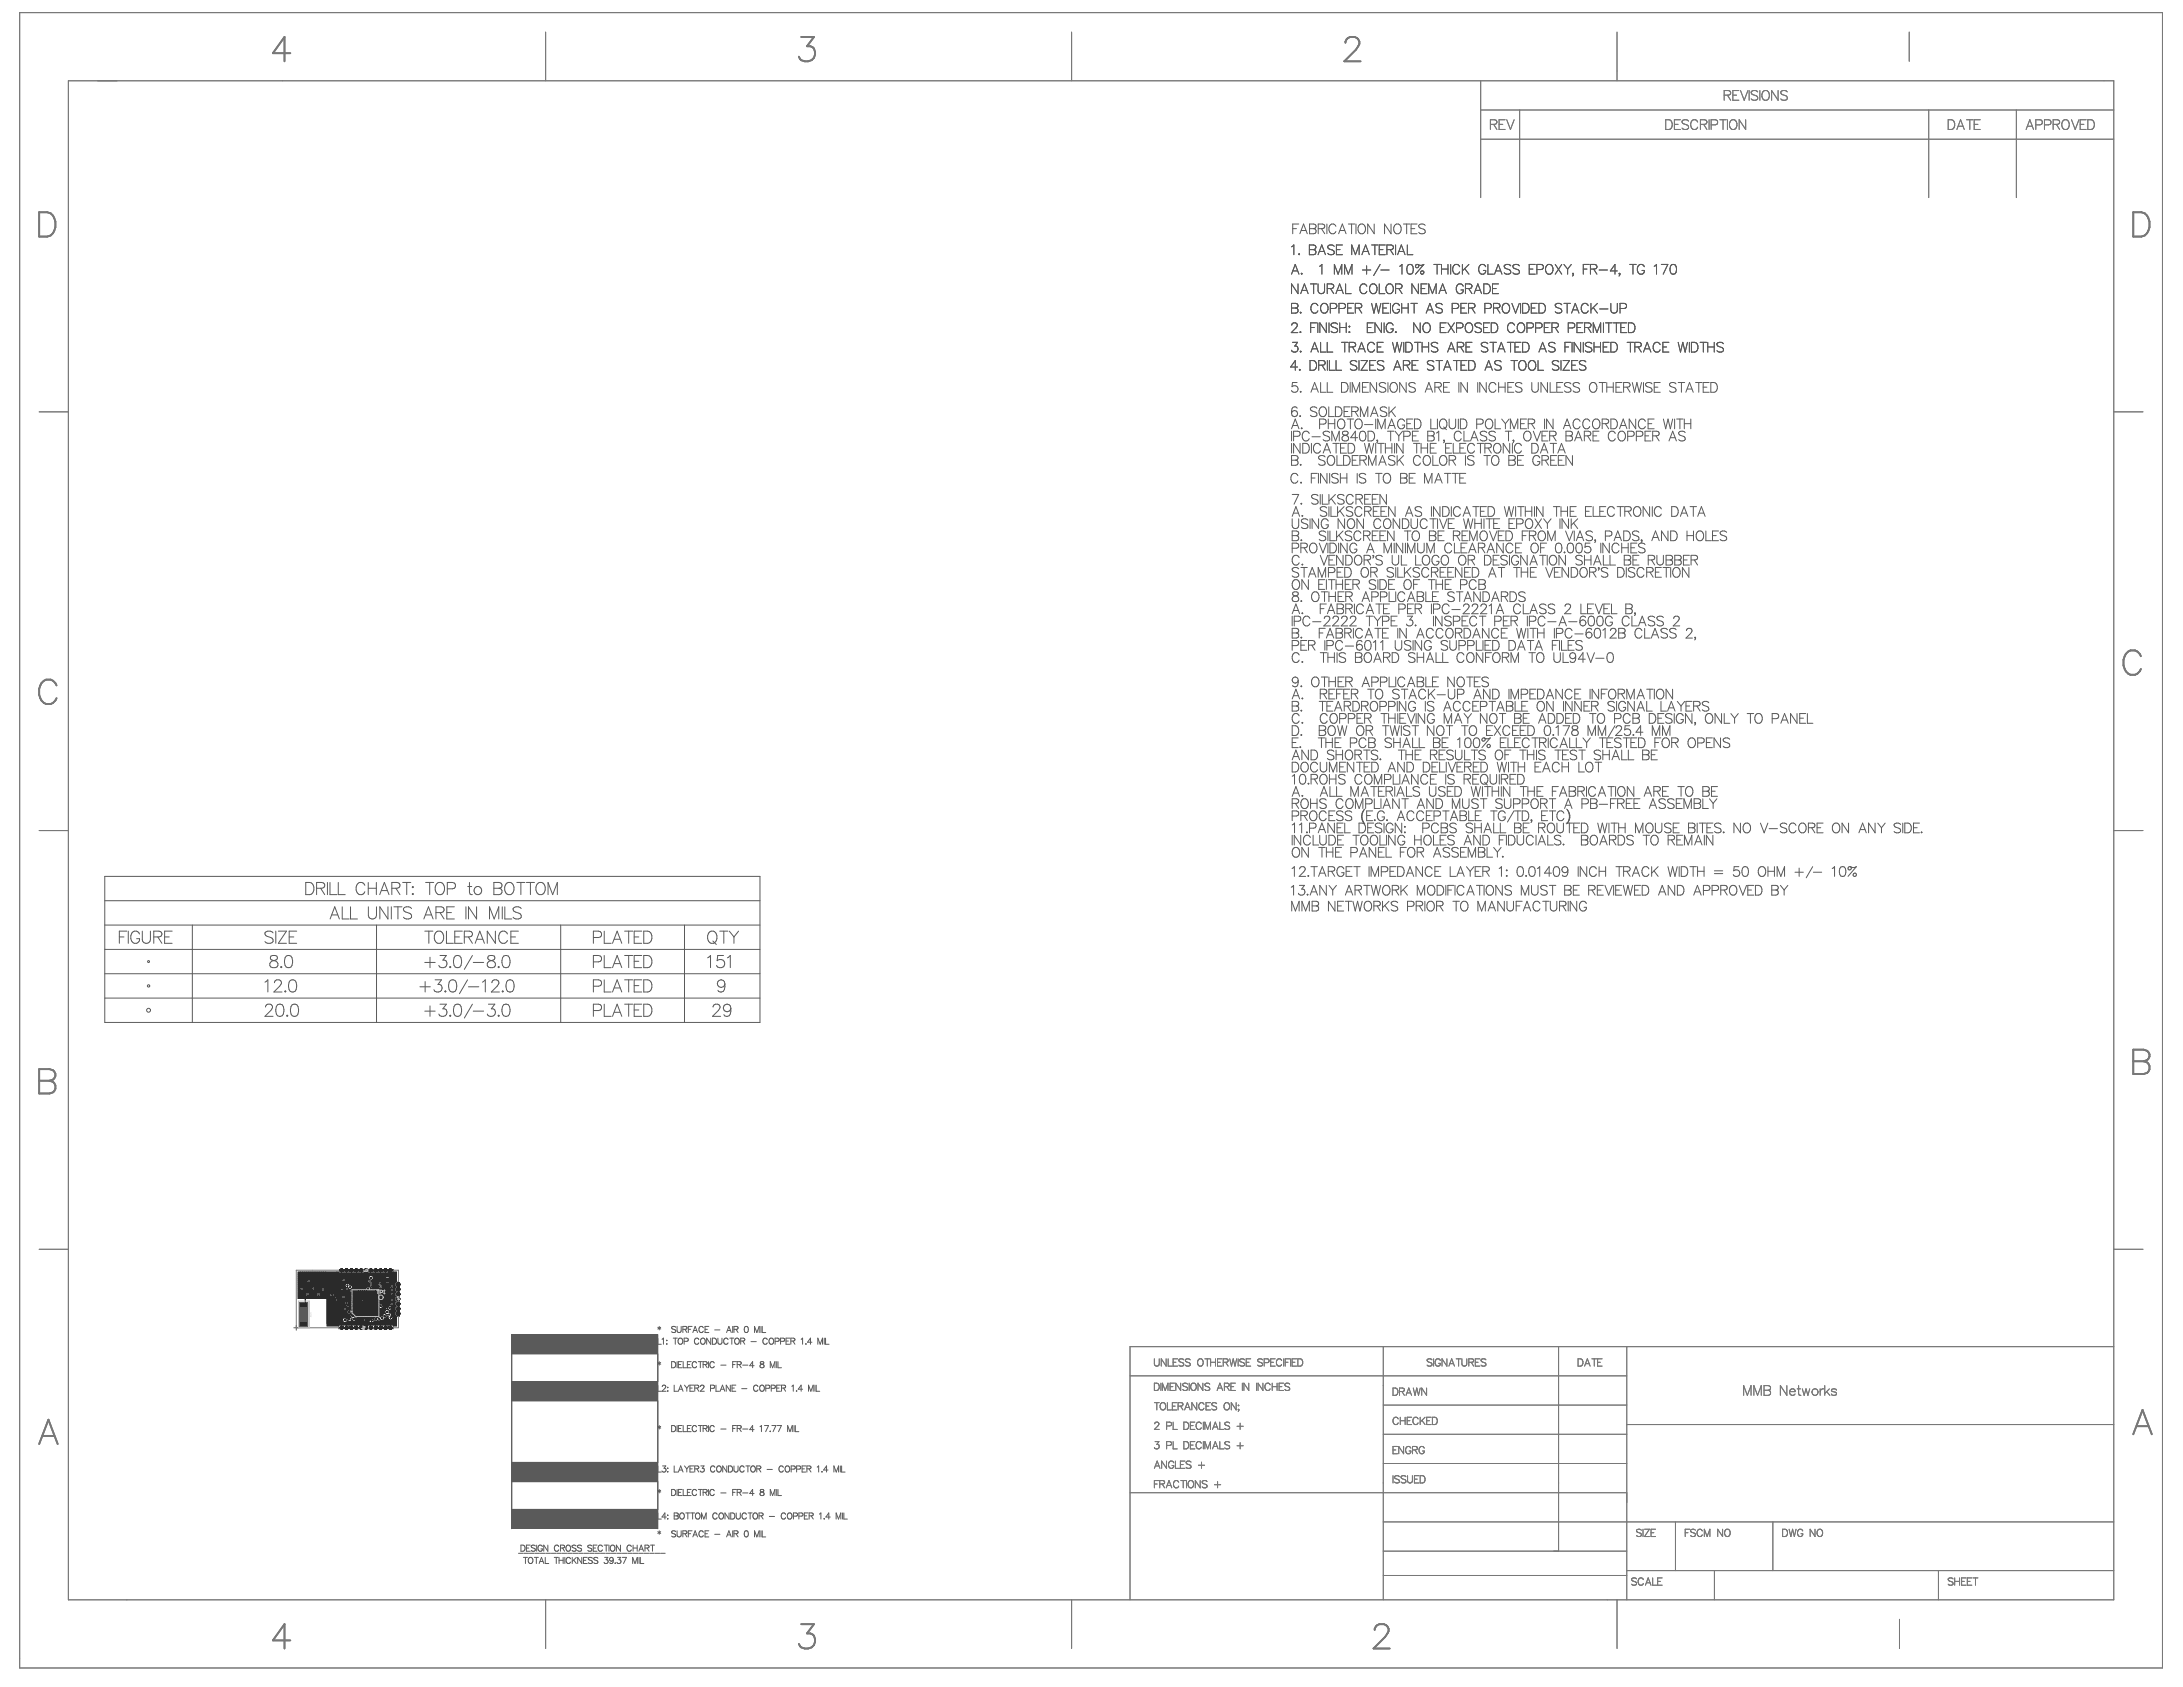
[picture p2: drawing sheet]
<svg xmlns="http://www.w3.org/2000/svg" width="279mm" height="216mm" viewBox="0 0 279 216" stroke-linecap="round" stroke-linejoin="round" font-family="sans-serif">
<g fill="#5a5a5a">
<path d="M38.5 165.3h.2v.5h-.2z"/>
<path d="M40.4 165.2h.8v.3h-.8z"/>
<path d="M43.5 165.2h.5v.2h-.5z"/>
<path d="M44.3 166.6h.4v.3h-.4z"/>
<path d="M44.8 165.6h.2v.5h-.2z"/>
<path d="M44.3 165.3h.3v.5h-.3z"/>
<path d="M46.4 168.8h.5v.2h-.5z"/>
<path d="M47.7 164.1h.2v.5h-.2z"/>
<path d="M49.2 166.2h.5v.3h-.5z"/>
<path d="M49.2 166.7h.5v.3h-.5z"/>
<path d="M49.2 165.4h.5v.3h-.5z"/>
<path d="M49.2 164.5h.5v.2h-.5z"/>
<path d="M40.8 164.7h.4v.8h-.4z"/>
<path d="M48.6 165.1h.2v.5h-.2z"/>
<path d="M49.2 165h.5v.2h-.5z"/>
<path d="M50.4 164h.7v4.5h-.7z"/>
<path d="M39.9 165.3h.3v.5h-.3z"/>
<path d="M39.1 165.2h.5v.2h-.5z"/>
<path d="M44 167.3h.5v.3h-.5z"/>
<path d="M44 166.1h.5v.3h-.5z"/>
<path d="M43 165.3h.2v.5h-.2z"/>
<path d="M48.2 164.1h.2v.5h-.2z"/>
<path d="M44.2 163.3h1.4v1h-1.4z"/>
<path d="M43.4 162.4h6.9v.8h-6.9z"/>
<path d="M38.4 162.9h2.2v2.2h-2.2z"/>
<path d="M45.5 163.3h1.6v1.3h-1.6z"/>
<path d="M38.3 166.7h1.2v3.1h-1.2z"/>
<path d="M45.1 165.1h3.3v3.3h-3.3z"/>
</g>
<g fill="none" stroke="#5a5a5a" stroke-width=".13">
<path d="M38.4 166.7h1v3h-1zM38.5 165.3v.2h.1v-.2h.2l-.1 .2M38.7 163.3h1.6v1.2l-.2 .2h-1.4zM38.8 165.6v.2h-.3M38.8 165.1v.9h-.4v-.9h1.4v.9h.5v-.9h-.5M38.9 165.1v.5h.9M41.2 165.2h-.8v.3h.8v-.8h-.4v.8M42.8 165.1h1.9v1.4M43.3 165.1v.5h.9v-.5M43.3 165.1v.9h-.5l.1-1h-.8v.6h.8M43.4 169.3h6.9v.7h-6.9zM43.8 167.2h.9v.5h-.9z"/>
<path d="M44.2 165.1v.9M44.3 163.4h1.1v.8h-1.1zM44.7 165.4h.5v.9h-.5zM44.7 166h-.9v.5h1.2v.5h-1v-.5M45.4 165.4h2.7v2.7h-2.4l-.3-.2zM45.6 163.4h1.1l.3 .3v.8h-1.4zM46.2 168.7h.9v.4h-.9zM47.5 163.9h1v.9h-1zM48 163.9v.9M49 164.8h-.6v1h1.5v-1h-.9M49 166.1h.9v1h-.9zM49.9 166.6h-.9"/>
<path d="M49.9 164.8v-.4h-.9v1.4M49.9 165.3h-.9M50.2 169.3h.2v.2h-.2z"/>
</g>
<g fill="#5a5a5a">
<path d="M40.6 165.3h.2l-.1 .2-.1-.1 .1 .1v-.2z"/>
<circle cx="40.5" cy="165.4" r=".08"/>
</g>
<g fill="none" stroke="#5a5a5a" stroke-width=".13">
<path d="M43.4 165.2v.3h.2M43.7 165.2h.2l-.2 .3h.2M44.3 165.2l.1 .2M44.3 165.5v.2h.3v-.2M44.4 165.2h.2v.1l-.2 .1zM44.7 163.6l.2 .4M44.9 163.6l-.2 .4M45 164h.1M45.1 163.6h.1M45.1 163.6v.4M45.1 163.6l-.1 .1M46.5 168.8h-.2v.3l.2-.1"/>
<path d="M46.6 169.1h.1M46.6 168.7h.1M46.6 168.7v.4M46.6 168.7v.1M46.9 168.9v-.2l.2 .1-.1 .1M46.9 168.9v.2l.2-.1-.1-.1M46.9 168.9h.1"/>
</g>
<g fill="#5a5a5a">
<path d="M46.5 166.6v.1l.1-.1v.2l-.1-.1z"/>
<path d="M46.7 166.6v.2z"/>
</g>
<g fill="none" stroke="#5a5a5a" stroke-width=".13">
<path d="M165.3 38.8h.5l.3 .1v.3l-.1 .2h-.2a.33 .33 0 0 1 .3 .3 .33 .33 0 0 1-.3 .4h-.5zM165.3 31.6l.3-.2v1.2M165.3 39.4h.5M165.3 35.1l.5-1.3 .5 1.3M165.5 29.3h.4M165.5 34.7h.6M166.1 36.3v1.3l-.8-1.3v1.3M166.2 32.5h.1zM166.2 28.7h-.7v1.2M166.4 29.9l.4-1.2 .5 1.2M166.5 37.6l.5-1.3 .4 1.3M166.5 29.5h.6"/>
<path d="M166.6 35v.1zM166.7 37.2h.5M167.6 31.4h.5l.3 .1v.2l-.1 .2h-.2a.33 .33 0 0 1 .3 .4 .33 .33 0 0 1-.3 .3h-.5zM167.6 31.9h.5M167.6 28.7h.5l.3 .1v.3l-.3 .2a.33 .33 0 0 1 .4 .3 .33 .33 0 0 1-.4 .3h-.5zM167.6 29.3h.5M167.7 36.3h.8M168.1 36.3v1.3M168.7 39.1a.46 .46 0 0 0-.6-.3 .46 .46 0 0 0-.3 .5 .55 .55 0 0 0 .1 .6 .55 .55 0 0 0 .6 .1l.2-.2M168.7 36.3v.9a.42 .42 0 0 0 .4 .4 .42 .42 0 0 0 .4-.4v-.9M168.7 32.6l.5-1.2 .4 1.2M168.7 29.3l.7-.1 .2-.2-.1-.2-.2-.1h-.6v1.2"/>
<path d="M168.9 32.2h.6M168.9 34.1l.3-.3v1.3M169.1 29.3l.5 .6M169.1 39a.46 .46 0 0 1 .6-.2 .46 .46 0 0 1 .3 .5 .55 .55 0 0 1-.1 .6 .55 .55 0 0 1-.6 .1 .77 .77 0 0 1-.2-1zM169.8 28.7v1.2M169.9 36.9h.7l.1-.2-.1-.2-.2-.2h-.5v1.3M170.3 39.5h.5a.33 .33 0 0 0 .3-.3 .33 .33 0 0 0-.3-.4h-.5v1.3M170.3 36.9l.4 .7M170.8 31.5a.47 .47 0 0 0-.5-.2 .47 .47 0 0 0-.4 .3l.2 .2 .4 .2a.3 .3 0 0 1 .3 .2 .3 .3 0 0 1-.2 .3 .57 .57 0 0 1-.7-.1M170.8 35.1v-1.3l.5 1.3 .4-1.3v1.3M171 29a.46 .46 0 0 0-.5-.3 .46 .46 0 0 0-.4 .4 .55 .55 0 0 0 .1 .6 .55 .55 0 0 0 .6 .2l.2-.3M171 37.6l.5-1.3 .4 1.3"/>
<path d="M171 31.9h.5M171.2 37.2h.6M171.3 29.9l.5-1.2 .5 1.2M171.4 39.5h.5a.33 .33 0 0 0 .3-.3 .33 .33 0 0 0-.3-.4h-.5v1.3M171.5 29.5h.6M171.8 31.4h-.8v1.2h.8M172.1 35.1v-1.3l.5 1.3 .4-1.3v1.3M172.2 36.3v1.3h.7M172.5 39.4h.5M172.6 28.7h.8M173 28.7v1.2M173 32.6v-1.2l.5 1.2 .5-1.2v1.2"/>
<path d="M173.3 38.8h-.8v1.3h.8M173.5 39.4h.7l.1-.2-.1-.3-.2-.1h-.5v1.3M173.6 28.7v1.2M173.9 39.4l.4 .7M173.9 28.8a.46 .46 0 0 1 .6-.1 .46 .46 0 0 1 .3 .4 .55 .55 0 0 1-.2 .6 .55 .55 0 0 1-.6 .2 .77 .77 0 0 1-.1-1.1zM174.3 32.6l.5-1.2 .5 1.2M174.4 34.6h1M174.5 32.2h.6M174.9 34v1.1M174.9 36.6a.46 .46 0 0 0-.5-.3 .46 .46 0 0 0-.4 .5 .55 .55 0 0 0 .2 .6 .55 .55 0 0 0 .6 .1l.1-.2M175.4 36.5a.46 .46 0 0 1 .5-.1 .46 .46 0 0 1 .3 .4 .55 .55 0 0 1-.1 .6 .55 .55 0 0 1-.6 .1 .77 .77 0 0 1-.1-1zM175.6 31.4h.8"/>
<path d="M175.6 38.8l.2 1.3 .3-1.3 .3 1.3 .3-1.3M175.9 28.7v1.2l-.8-1.2v1.2M176 31.4v1.2M176.5 36.3v1.3h.7M176.5 31.9h.5M176.6 33.8l-.8 1.5M176.7 34.6h1.1M177 39.4h.5M177.3 31.4h-.8v1.2h.8M177.5 36.5a.46 .46 0 0 1 .5-.1 .46 .46 0 0 1 .3 .4 .55 .55 0 0 1-.1 .6 .55 .55 0 0 1-.6 .1 .77 .77 0 0 1-.1-1zM177.5 31.9h.7l.1-.2v-.2l-.3-.1h-.5v1.2M177.8 38.8h-.8v1.3h.8"/>
<path d="M177.9 31.9l.4 .7M178 38.8v1.3M178 28.7v1.2l-.8-1.2v1.2M178.5 28.8a.46 .46 0 0 1 .5-.1 .46 .46 0 0 1 .3 .4 .55 .55 0 0 1-.1 .6 .55 .55 0 0 1-.6 .2 .77 .77 0 0 1-.1-1.1zM178.6 36.9h.7l.2-.2-.1-.2-.2-.2h-.6v1.3M178.6 31.4v1.2M178.9 32.6l.5-1.2 .4 1.2M179 36.9l.5 .7M179.1 32.2h.6M179.1 39.1a.46 .46 0 0 0-.5-.3 .46 .46 0 0 0-.4 .5 .55 .55 0 0 0 .1 .6 .55 .55 0 0 0 .6 .1l.2-.2v-.2h-.3M179.1 34.1l.3-.3v1.3M179.4 38.8v1.3"/>
<path d="M179.4 39.4h.8M179.6 28.7h.9M180 28.7v1.2M180.1 31.4v1.2h.7M180.2 33.9a.4 .4 0 0 1 .6 .2 1.03 1.03 0 0 1-.1 .9 .4 .4 0 0 1-.6-.1 1.03 1.03 0 0 1 .1-1zM180.2 38.8v1.3M180.6 38.8h.8M180.6 29.3h.5M181 38.8v1.3M181.4 28.7h-.8v1.2h.8M181.5 33.8l.3 .2 .4-.2-1 1.3M181.5 36.3v1.3l-.8-1.3v1.3"/>
<path d="M181.9 36.9h.5M182.4 28.8a.47 .47 0 0 0-.4-.1 .47 .47 0 0 0-.4 .3l.1 .1 .5 .2a.3 .3 0 0 1 .2 .3 .3 .3 0 0 1-.1 .3 .57 .57 0 0 1-.7-.2M182.7 36.3h-.8v1.3h.8M182.7 39.7h.6M182.9 37.6v-1.3l.4 1.3 .5-1.3v1.3M183.5 33.8h.8M183.9 33.8v1.3M184.2 37.6l.4-1.3 .5 1.3M184.3 37.2h.6M184.5 33.8v1.3M184.5 34.4h.8M184.6 39a.47 .47 0 0 0-.4-.2 .47 .47 0 0 0-.4 .3l.1 .2 .5 .2a.3 .3 0 0 1 .2 .2 .3 .3 0 0 1-.1 .3 .57 .57 0 0 1-.7-.1"/>
<path d="M185.3 33.8v1.3M185.7 33.8v1.3M185.9 39.5h.5a.33 .33 0 0 0 .3-.3 .33 .33 0 0 0-.3-.4h-.5v1.3M186.8 34.1a.46 .46 0 0 0-.5-.3 .46 .46 0 0 0-.4 .5 .55 .55 0 0 0 .2 .6 .55 .55 0 0 0 .5 .1l.2-.2M187 39.4h.5M187.2 33.8v1.3M187.3 36.6a.46 .46 0 0 0-.5-.3 .46 .46 0 0 0-.4 .5 .55 .55 0 0 0 .1 .6 .55 .55 0 0 0 .6 .1l.2-.2v-.2h-.3M187.5 34.4l.5 .7M187.6 36.9h.7l.1-.2-.1-.2-.2-.2h-.5v1.3M187.7 38.8h-.7v1.3h.7M188 39.4h.7l.1-.2-.1-.3-.2-.1h-.5v1.3M188 36.9l.4 .7"/>
<path d="M188 33.8l-.8 .9M188.4 39.4l.4 .7M188.7 37.6l.4-1.3 .5 1.3M188.9 37.2h.5M189.9 36.3h.4a.67 .67 0 0 1 .5 .7 .67 .67 0 0 1-.5 .6h-.4zM190 39.5h.6a.33 .33 0 0 0 .3-.3 .33 .33 0 0 0-.3-.4h-.6v1.3M190.2 34.1a.46 .46 0 0 0-.6-.3 .46 .46 0 0 0-.3 .5 .55 .55 0 0 0 .1 .6 .55 .55 0 0 0 .6 .1l.2-.2v-.2h-.3M190.4 33.8v1.3h.7M191 36.9h.5M191.2 39.4h.7l.1-.2-.1-.3-.2-.1h-.5v1.3M191.3 35.1l.5-1.3 .4 1.3M191.5 34.7h.6"/>
<path d="M191.6 39.4l.4 .7M191.8 36.3h-.8v1.3h.8M192.4 39a.46 .46 0 0 1 .5-.2 .46 .46 0 0 1 .3 .5 .55 .55 0 0 1-.1 .6 .55 .55 0 0 1-.6 .1 .77 .77 0 0 1-.1-1zM193.4 34a.47 .47 0 0 0-.5-.2 .47 .47 0 0 0-.4 .3l.1 .2 .5 .2a.3 .3 0 0 1 .2 .2 .3 .3 0 0 1-.1 .3 .57 .57 0 0 1-.7-.1M193.5 38.8l.5 1.3 .5-1.3M194.5 34a.47 .47 0 0 0-.5-.2 .47 .47 0 0 0-.4 .3l.2 .2 .4 .2a.3 .3 0 0 1 .3 .2 .3 .3 0 0 1-.2 .3 .57 .57 0 0 1-.7-.1M194.6 38.8v1.3M194.9 38.8h.4a.67 .67 0 0 1 .4 .7 .67 .67 0 0 1-.4 .6h-.4zM195.7 34.4h.5M196 39.4h.5M196.5 33.8h-.8v1.3h.8M196.7 34.5h.5a.33 .33 0 0 0 .3-.3 .33 .33 0 0 0-.3-.4h-.5v1.3"/>
<path d="M196.8 38.8h-.8v1.3h.8M197 38.8h.4a.67 .67 0 0 1 .4 .7 .67 .67 0 0 1-.4 .6h-.4zM197.9 34a.46 .46 0 0 1 .6-.1 .46 .46 0 0 1 .3 .4 .55 .55 0 0 1-.2 .6 .55 .55 0 0 1-.5 .1 .77 .77 0 0 1-.2-1zM199.1 33.8l.8 1.3M199.9 39a.47 .47 0 0 0-.5-.2 .47 .47 0 0 0-.3 .3l.1 .2 .4 .2a.3 .3 0 0 1 .3 .2 .3 .3 0 0 1-.1 .3 .57 .57 0 0 1-.7-.1M199.9 33.8l-.8 1.3M200.2 38.8h.8M200.2 33.8l.4 .6M200.6 38.8v1.3M200.6 34.4v.7M201.1 33.8l-.5 .6M201.3 39.7h.6"/>
<path d="M201.3 35v.1zM201.4 35l-.1 .3M202.6 34.4h.5M203.3 39.1a.46 .46 0 0 0-.5-.3 .46 .46 0 0 0-.4 .5 .55 .55 0 0 0 .1 .6 .55 .55 0 0 0 .6 .1l.2-.2M203.4 33.8h-.8v1.3M203.6 34.4h.7l.1-.2-.1-.2-.2-.2h-.5v1.3M203.6 38.8v1.3M203.9 39.4l.6 .7M204 34.4l.4 .7M204.5 38.8l-.9 .9M204.7 34.6h1M204.7 39.5h1.1"/>
<path d="M206.2 38.8v.9a.42 .42 0 0 0 .4 .4 .42 .42 0 0 0 .4-.4v-.9M207 34.7h-.9l.6-.9v1.3M207.3 35v.1zM207.3 35l-.1 .3M207.3 39.5h.6a.33 .33 0 0 0 .3-.3 .33 .33 0 0 0-.3-.4h-.6v1.3M208.6 33.8h.8M209 33.8v1.3M210.5 34.1a.46 .46 0 0 0-.6-.3 .46 .46 0 0 0-.3 .5 .55 .55 0 0 0 .1 .6 .55 .55 0 0 0 .6 .1l.2-.2v-.2h-.3M211.7 34.1l.3-.3v1.3M212.6 33.8h.9l-.6 1.3M213.9 33.9a.4 .4 0 0 1 .6 .2 1.03 1.03 0 0 1-.1 .9 .4 .4 0 0 1-.6-.1 1.03 1.03 0 0 1 .1-1zM165.3 55.2v1.2"/>
<path d="M165.3 56.7v1.3M165.3 58.3h.5l.3 .1v.3l-.1 .1-.2 .1a.33 .33 0 0 1 .3 .3 .33 .33 0 0 1-.3 .3h-.5zM165.3 58.9h.5M165.3 54.9l.5-1.3 .5 1.3M165.3 41.6l.1-.2 .2-.1h.2l.2 .1a.39 .39 0 0 1-.1 .6l-.6 .6h.8M165.4 43.8h.7l-.4 .5a.42 .42 0 0 1 .4 .6 .42 .42 0 0 1-.7 .1l-.1-.2M165.5 54.5h.6M165.6 55.8h.5a.33 .33 0 0 0 .3-.3 .33 .33 0 0 0-.3-.3h-.5v1.2M166 49h-.6v.5a.44 .44 0 0 1 .6 0 .44 .44 0 0 1-.1 .6 .44 .44 0 0 1-.6-.1M166 52.2a.37 .37 0 0 0-.5-.1l-.1 .2-.1 .6M166.1 47h-.9l.6-.9v1.3M166.3 47.3h.1z"/>
<path d="M166.3 53.3h.2zM166.4 42.5h.1zM166.4 56.7v1.3l-.8-1.3v1.3M166.4 40h.1zM166.5 44.9v.2zM166.5 50.1v.1zM166.5 59.4v.1zM166.5 54.8h.2zM166.7 56.7h.5a.67 .67 0 0 1 .4 .7 .67 .67 0 0 1-.4 .6h-.5zM167.6 55.5a.46 .46 0 0 0-.6-.3 .46 .46 0 0 0-.3 .5 .55 .55 0 0 0 .1 .6 .55 .55 0 0 0 .6 .1l.2-.3M167.7 46.1h.4a.67 .67 0 0 1 .4 .7 .67 .67 0 0 1-.4 .6h-.4zM167.8 41.9h.4"/>
<path d="M167.8 45.1l.5-1.3 .4 1.3M167.8 50.2l.5-1.2 .4 1.2M167.8 56.7v1.3M167.9 55.9h1.1M168 44.6h.6M168 49.8h.6M168.5 41.3h-.7v1.3M168.5 52.2a.47 .47 0 0 0-.4-.1 .47 .47 0 0 0-.4 .3l.1 .1 .5 .2a.3 .3 0 0 1 .2 .3 .3 .3 0 0 1-.1 .3 .57 .57 0 0 1-.7-.2M168.7 41.3v1.3M168.8 46.7h.7l.1-.2v-.2l-.3-.2h-.5v1.3M168.9 54.3h.5a.33 .33 0 0 0 .3-.3 .33 .33 0 0 0-.3-.4h-.5v1.3M168.9 52.2a.46 .46 0 0 1 .6-.1 .46 .46 0 0 1 .3 .4 .55 .55 0 0 1-.1 .6 .55 .55 0 0 1-.6 .2 .77 .77 0 0 1-.2-1.1z"/>
<path d="M169 57a.46 .46 0 0 0-.5-.3 .46 .46 0 0 0-.4 .5 .55 .55 0 0 0 .1 .6 .55 .55 0 0 0 .6 .1l.2-.2M169 43.8v1.3h.7M169 49v1.2h.7M169.2 46.7l.4 .7M169.4 58l.4-1.3 .5 1.3M169.5 57.6h.6M169.6 58.5a.47 .47 0 0 0-.5-.2 .47 .47 0 0 0-.3 .3l.1 .2 .5 .2a.3 .3 0 0 1 .2 .2 .3 .3 0 0 1-.1 .3 .57 .57 0 0 1-.7-.1M169.8 41.3v1.3l-.9-1.3v1.3M169.9 43.8v1.3h.7M169.9 49v1.2h.7M169.9 46.1v1.3M170 58.5a.46 .46 0 0 1 .5-.2 .46 .46 0 0 1 .3 .5 .55 .55 0 0 1-.1 .6 .55 .55 0 0 1-.6 .1 .77 .77 0 0 1-.1-1z"/>
<path d="M170 53.6v1.3M170 54.2h.8M170.1 52.1v1.2h.7M170.1 41.3v1.3M170.2 46.1v1.3h.7M170.2 55.4a.47 .47 0 0 0-.5-.2 .47 .47 0 0 0-.3 .3l.1 .2 .4 .1a.3 .3 0 0 1 .3 .3 .3 .3 0 0 1-.1 .3 .57 .57 0 0 1-.7-.1M170.5 56.4v-1.2l.4 1.2 .5-1.2v1.2M170.6 56.7h.8M170.8 53.6v1.3M170.9 52.1h.4a.67 .67 0 0 1 .5 .6 .67 .67 0 0 1-.5 .6h-.4zM171 46.1v1.3h.7M171 56.7v1.3"/>
<path d="M171.1 58.3v1.2h.7M171.2 41.5a.47 .47 0 0 0-.5-.2 .47 .47 0 0 0-.3 .3l.1 .2 .5 .2a.3 .3 0 0 1 .2 .2 .3 .3 0 0 1-.1 .3 .57 .57 0 0 1-.7-.1M171.3 53.8a.46 .46 0 0 1 .5-.2 .46 .46 0 0 1 .3 .5 .55 .55 0 0 1-.1 .6 .55 .55 0 0 1-.6 .1 .77 .77 0 0 1-.1-1zM171.5 41.3v1.3M171.5 41.9h.8M171.6 57.3h.4M171.7 43.8h.8M171.7 49h.4a.67 .67 0 0 1 .4 .6 .67 .67 0 0 1-.4 .6h-.4zM171.9 55.2a.25 .25 0 0 0 .1 .5 .45 .45 0 0 1 .5 .1 .45 .45 0 0 1 0 .6 .5 .5 0 0 1-.7-.2 .49 .49 0 0 1 .6-.5 .25 .25 0 0 0 .1-.5zM172 58.3h.4a.67 .67 0 0 1 .4 .6 .67 .67 0 0 1-.4 .6h-.4zM172 52.7h.5M172.1 43.8v1.3"/>
<path d="M172.3 41.3v1.3M172.3 56.7h-.7v1.3h.7M172.4 53.6h.8M172.5 56.7h.5a.67 .67 0 0 1 .4 .7 .67 .67 0 0 1-.4 .6h-.5zM172.7 44.4l.7-.1 .1-.1v-.3l-.3-.1h-.5v1.3M172.7 41.7v.2zM172.7 42.4v.2zM172.8 52.1h-.8v1.2h.8M172.8 49v1.2M172.8 53.6v1.3M173 52.7l.7-.1 .1-.2v-.2l-.3-.1h-.5v1.2M173.1 50.2v-1.2l.4 1.2 .5-1.2v1.2"/>
<path d="M173.1 58.9h.4M173.1 44.4l.4 .7M173.4 52.7l.4 .6M173.5 53.8a.46 .46 0 0 1 .5-.2 .46 .46 0 0 1 .3 .5 .55 .55 0 0 1-.1 .6 .55 .55 0 0 1-.6 .1 .77 .77 0 0 1-.1-1zM173.7 46.3a.47 .47 0 0 0-.5-.2 .47 .47 0 0 0-.4 .3l.1 .2 .5 .2a.3 .3 0 0 1 .2 .2 .3 .3 0 0 1-.1 .3 .57 .57 0 0 1-.7-.1M173.8 56h-.9l.6-.8v1.2M173.8 45.1l.5-1.3 .4 1.3M173.8 58.3h-.7v1.2h.7M173.9 46.1v1.3M174 44.6h.6M174.1 58.9l.7-.1 .1-.1-.1-.3-.2-.1h-.5v1.2M174.1 53.3v-1.2l.5 1.2 .5-1.2v1.2"/>
<path d="M174.2 55.2a.4 .4 0 0 1 .6 .2 1.03 1.03 0 0 1-.2 1 .4 .4 0 0 1-.6-.2 1.03 1.03 0 0 1 .2-1zM174.2 46.1h.8l-.8 1.3h.8M174.4 49.5h.5M174.5 58.9l.4 .6M174.6 56.7l.3 1.3 .3-1.3 .3 1.3 .3-1.3M174.6 54.3h1.1M175 41.9h.5M175.1 55.2h.4a.67 .67 0 0 1 .4 .6 .67 .67 0 0 1-.4 .6h-.4zM175.1 49h-.7v1.2h.7M175.2 59.5v-1.2l.4 1.2 .5-1.2v1.2M175.3 46.7h.5M175.4 53.3l.5-1.2 .5 1.2"/>
<path d="M175.6 52.9h.6M175.8 41.3h-.8v1.3h.8M175.9 44.1a.46 .46 0 0 0-.5-.3 .46 .46 0 0 0-.4 .5 .55 .55 0 0 0 .1 .6 .55 .55 0 0 0 .6 .1l.2-.2M176.1 53.6v1.3M176.1 56.7v1.3M176.1 46.1h-.8v1.3h.8M176.2 49v1.2l-.8-1.2v1.2M176.2 56.4h.1zM176.3 44.4h.4M176.3 56.4l-.1 .3M176.3 56.7h.9M176.3 54.9v-1.3l.5 1.3 .5-1.3v1.3"/>
<path d="M176.5 59.5l.4-1.2 .5 1.2M176.6 59.1h.6M176.8 56.7v1.3M176.8 41.3v1.3l-.8-1.3v1.3M177 43.8h-.7v1.3h.7M177.1 46.3a.47 .47 0 0 0-.4-.2 .47 .47 0 0 0-.4 .3l.1 .2 .5 .2a.3 .3 0 0 1 .2 .2 .3 .3 0 0 1-.1 .3 .57 .57 0 0 1-.7-.1M177.2 41.3v1.3M177.3 57.3h.8M177.3 56.7v1.3M177.4 49.1a.47 .47 0 0 0-.5-.2 .47 .47 0 0 0-.4 .4l.2 .1 .4 .2a.3 .3 0 0 1 .3 .2 .3 .3 0 0 1-.2 .3 .57 .57 0 0 1-.7-.1M177.5 52.2a.47 .47 0 0 0-.5-.1 .47 .47 0 0 0-.3 .3l.1 .1 .5 .2a.3 .3 0 0 1 .2 .3 .3 .3 0 0 1-.1 .3 .57 .57 0 0 1-.7-.2M177.6 55.2h.8"/>
<path d="M177.6 54.9l.5-1.3 .5 1.3M177.6 49v1.2M177.8 52.1v1.2M177.8 54.5h.6M178 55.2v1.2M178 49.1a.46 .46 0 0 1 .5-.1 .46 .46 0 0 1 .4 .4 .55 .55 0 0 1-.2 .6 .55 .55 0 0 1-.6 .1 .77 .77 0 0 1-.1-1zM178.1 52.6l.5 .7M178.1 56.7v1.3M178.2 43.8l.3 1.3 .3-1.3 .3 1.3 .3-1.3M178.3 41.6a.46 .46 0 0 0-.5-.3 .46 .46 0 0 0-.4 .5 .55 .55 0 0 0 .1 .6 .55 .55 0 0 0 .6 .1l.2-.2v-.2h-.3M178.4 47.4l.5-1.3 .4 1.3M178.5 56.7v1.3"/>
<path d="M178.5 58.5a.47 .47 0 0 0-.4-.2 .47 .47 0 0 0-.4 .3l.1 .2 .5 .2a.3 .3 0 0 1 .2 .2 .3 .3 0 0 1-.1 .3 .57 .57 0 0 1-.7-.1M178.6 47h.5M178.6 55.2l.4 .6M178.6 52.1l-.8 .8M178.6 42.4v.2zM178.8 58.3v1.2M179 55.8v.6M179.1 58.8l.5 .7M179.5 55.2l-.5 .6M179.6 56.7v1.3l-.8-1.3v1.3M179.6 46.7h.7l.1-.2v-.2l-.2-.2h-.6v1.3M179.6 58.3l-.8 .8"/>
<path d="M179.7 43.8v1.3M179.7 55.8h.5a.33 .33 0 0 0 .3-.3 .33 .33 0 0 0-.3-.3h-.5v1.2M179.8 53.9a.46 .46 0 0 0-.6-.3 .46 .46 0 0 0-.3 .5 .55 .55 0 0 0 .1 .6 .55 .55 0 0 0 .6 .1l.2-.2v-.2h-.3M179.9 43.8h.4a.67 .67 0 0 1 .5 .6 .67 .67 0 0 1-.5 .7h-.4zM180 49v1.2l-.9-1.2v1.2M180 46.7l.4 .7M180.1 54.2h.4M180.7 46.7h.5M180.8 55.8h.5M180.8 53.6h-.7v1.3h.7M180.9 56.7h.8M181 43.8h.9"/>
<path d="M181 53.6h.5a.67 .67 0 0 1 .4 .7 .67 .67 0 0 1-.4 .6h-.5zM181.1 49.1a.47 .47 0 0 0-.4-.2 .47 .47 0 0 0-.4 .4l.1 .1 .5 .2a.3 .3 0 0 1 .2 .2 .3 .3 0 0 1-.1 .3 .57 .57 0 0 1-.7-.1M181.3 56.7v1.3M181.5 43.8v1.3M181.5 46.1h-.8v1.3h.8M181.5 55.2h-.7v1.2h.7M181.8 41.3v1.3l-.9-1.3v1.3M181.8 58.6a.46 .46 0 0 0-.5-.3 .46 .46 0 0 0-.4 .5 .55 .55 0 0 0 .1 .6 .55 .55 0 0 0 .6 .1l.2-.2M181.9 56.7v1.3M181.9 57.3h.8M182 44.4h.8M182 43.8v1.3"/>
<path d="M182.2 41.5a.46 .46 0 0 1 .6-.2 .46 .46 0 0 1 .3 .5 .55 .55 0 0 1-.2 .6 .55 .55 0 0 1-.5 .1 .77 .77 0 0 1-.2-1zM182.3 58.5a.46 .46 0 0 1 .5-.2 .46 .46 0 0 1 .3 .5 .55 .55 0 0 1-.1 .6 .55 .55 0 0 1-.6 .1 .77 .77 0 0 1-.1-1zM182.4 50.2l.5-1.2 .5 1.2M182.5 40.1l.5-1.3 .5 1.3M182.6 49.8h.6M182.7 56.7v1.3M182.7 55.2h.6l.2 .1 .1 .2-.2 .2-.1 .1a.33 .33 0 0 1 .3 .3 .33 .33 0 0 1-.3 .3h-.6zM182.7 55.8h.6M182.8 43.8v1.3M183.1 57.3h.4M183.1 53.6v1.3h.7M183.4 58.3v1.2h.7"/>
<path d="M183.5 46.3a.47 .47 0 0 0-.4-.2 .47 .47 0 0 0-.4 .3l.1 .2 .5 .2a.3 .3 0 0 1 .2 .2 .3 .3 0 0 1-.1 .3 .57 .57 0 0 1-.7-.1M183.6 49.5h.8l.1-.2-.1-.2-.2-.1h-.6v1.2M183.8 46.1h.8M183.8 56.7h-.7v1.3h.7M183.8 55.4l.3-.2v1.2M184 53.6v1.3M184 44a.47 .47 0 0 0-.4-.2 .47 .47 0 0 0-.4 .3l.1 .2 .5 .2a.3 .3 0 0 1 .2 .2 .3 .3 0 0 1-.1 .3 .57 .57 0 0 1-.7-.1M184.1 49.5l.4 .7M184.2 46.1v1.3M184.3 41.9h.5M184.4 58.5a.46 .46 0 0 1 .5-.2 .46 .46 0 0 1 .3 .5 .55 .55 0 0 1-.1 .6 .55 .55 0 0 1-.6 .1 .77 .77 0 0 1-.1-1zM184.4 53.8a.46 .46 0 0 1 .5-.2 .46 .46 0 0 1 .3 .5 .55 .55 0 0 1-.1 .6 .55 .55 0 0 1-.6 .1 .77 .77 0 0 1-.1-1z"/>
<path d="M184.8 56.4h.1zM184.8 49.5h.4M184.8 54.6l.3 .4M184.8 47.4l.4-1.3 .5 1.3M184.9 56.4l-.1 .3M185 47h.5M185 57.3h.5M185.1 41.3h-.8v1.3h.8M185.3 45.1l.5-1.3 .4 1.3M185.3 41.3l.8 1.3M185.5 44.6h.6M185.5 58.9l.7-.1 .1-.1-.1-.3-.2-.1h-.5v1.2"/>
<path d="M185.5 53.6v.9a.42 .42 0 0 0 .4 .4 .42 .42 0 0 0 .4-.4v-.9M185.5 49h-.7v1.2h.7M185.8 56.7h-.8v1.3h.8M185.9 58.9l.4 .6M186 56.7v1.3h.7M186 46.1h.8M186.1 41.3l-.8 1.3M186.4 42h.6a.33 .33 0 0 0 .3-.4 .33 .33 0 0 0-.3-.3h-.6v1.3M186.4 46.1v1.3M186.5 44.4l.7-.1 .1-.1v-.3l-.2-.1h-.6v1.3M186.7 53.6v1.3M186.7 49v1.2"/>
<path d="M186.8 57.3h.5M186.9 53.6h.4a.67 .67 0 0 1 .5 .7 .67 .67 0 0 1-.5 .6h-.4zM186.9 44.4l.4 .7M187 46.7h.5M187 55.5a.46 .46 0 0 0-.5-.3 .46 .46 0 0 0-.4 .5 .55 .55 0 0 0 .1 .6 .55 .55 0 0 0 .6 .1l.2-.3M187.4 55.2v1.2h.7M187.6 58.3v1.2M187.6 56.7h-.8v1.3h.8M187.6 44.4h.5M187.7 41.5a.46 .46 0 0 1 .5-.2 .46 .46 0 0 1 .3 .5 .55 .55 0 0 1-.1 .6 .55 .55 0 0 1-.6 .1 .77 .77 0 0 1-.1-1zM187.8 46.1h-.8v1.3h.8M187.8 49v1.2l-.8-1.2v1.2"/>
<path d="M188 46.1h.4a.67 .67 0 0 1 .4 .7 .67 .67 0 0 1-.4 .6h-.4zM188.2 56.4l.5-1.2 .5 1.2M188.4 56h.6M188.4 43.8h-.8v1.3h.8M188.7 58.5a.47 .47 0 0 0-.5-.2 .47 .47 0 0 0-.4 .3l.1 .2 .5 .2a.3 .3 0 0 1 .2 .2 .3 .3 0 0 1-.1 .3 .57 .57 0 0 1-.7-.1M188.7 57a.46 .46 0 0 0-.5-.3 .46 .46 0 0 0-.4 .5 .55 .55 0 0 0 .1 .6 .55 .55 0 0 0 .6 .1l.2-.2M189 54.3h.5a.33 .33 0 0 0 .3-.3 .33 .33 0 0 0-.3-.4h-.5v1.3M189.1 56.7h.8M189.1 49v1.2M189.5 56.7v1.3M189.6 41.5a.47 .47 0 0 0-.4-.2 .47 .47 0 0 0-.4 .3l.1 .2 .5 .2a.3 .3 0 0 1 .2 .2 .3 .3 0 0 1-.1 .3 .57 .57 0 0 1-.7-.1M189.9 41.9h.5"/>
<path d="M189.9 58.3h.8M190 57.3h.8l.1-.2-.1-.2-.2-.2h-.6v1.3M190.1 47.4l.4-1.3 .5 1.3M190.2 49v1.2l-.8-1.2v1.2M190.2 47h.6M190.3 55.4a.47 .47 0 0 0-.5-.2 .47 .47 0 0 0-.3 .3l.1 .2 .5 .1a.3 .3 0 0 1 .2 .3 .3 .3 0 0 1-.1 .3 .57 .57 0 0 1-.7-.1M190.3 58.3v1.2M190.3 53.7a.6 .6 0 0 1 .8 .2 .6 .6 0 0 1-.2 .8 .46 .46 0 0 1-.5 .2 .46 .46 0 0 1-.3-.5 .76 .76 0 0 1 .2-.7zM190.4 44a.47 .47 0 0 0-.4-.2 .47 .47 0 0 0-.4 .3l.1 .2 .5 .2a.3 .3 0 0 1 .2 .2 .3 .3 0 0 1-.1 .3 .57 .57 0 0 1-.7-.1M190.5 57.3l.4 .7M190.7 41.3h-.8v1.3h.8M190.7 43.8h.8"/>
<path d="M190.9 41.3h.4a.67 .67 0 0 1 .4 .6 .67 .67 0 0 1-.4 .7h-.4zM191 58.5a.46 .46 0 0 1 .5-.2 .46 .46 0 0 1 .3 .5 .55 .55 0 0 1-.1 .6 .55 .55 0 0 1-.6 .1 .77 .77 0 0 1-.1-1zM191.1 43.8v1.3M191.3 56.9a.46 .46 0 0 1 .5-.1 .46 .46 0 0 1 .3 .4 .55 .55 0 0 1-.1 .6 .55 .55 0 0 1-.6 .1 .77 .77 0 0 1-.1-1zM191.4 53.6v1.3h.7M191.4 55.4a.47 .47 0 0 0-.5-.2 .47 .47 0 0 0-.3 .3l.1 .2 .5 .1a.3 .3 0 0 1 .2 .3 .3 .3 0 0 1-.1 .3 .57 .57 0 0 1-.7-.1M191.5 49.3a.46 .46 0 0 0-.6-.3 .46 .46 0 0 0-.3 .4 .55 .55 0 0 0 .1 .6 .55 .55 0 0 0 .6 .1l.2-.2M191.7 45.1l.5-1.3 .4 1.3M191.8 49v1.2M191.8 49.5h.8M191.9 44.6h.5M192.1 46.3a.47 .47 0 0 0-.4-.2 .47 .47 0 0 0-.4 .3l.1 .2 .5 .2a.3 .3 0 0 1 .2 .2 .3 .3 0 0 1-.1 .3 .57 .57 0 0 1-.7-.1"/>
<path d="M192.2 53.6l.5 .6M192.6 49v1.2M192.7 55.2h.8M192.7 54.2v.7M192.9 43.8h.8M193 49.5h.5M193.1 55.2v1.2M193.1 58.3h.5l.3 .1v.4l-.3 .1a.33 .33 0 0 1 .4 .3 .33 .33 0 0 1-.4 .3h-.5zM193.1 58.9h.5M193.1 53.6l-.4 .6M193.2 56.7v1.3l-.8-1.3v1.3M193.3 54.9v-1.3l.5 1.3 .5-1.3v1.3"/>
<path d="M193.3 43.8v1.3M193.4 46.1h.8M193.6 56.7v1.3M193.6 56.4h.2zM193.8 49h-.8v1.2h.8M193.8 56.4l-.2 .3M193.8 46.1v1.3M193.8 41.6a.46 .46 0 0 0-.5-.3 .46 .46 0 0 0-.3 .5 .55 .55 0 0 0 .1 .6 .55 .55 0 0 0 .6 .1l.1-.2M193.9 44.4h.5M194.2 58.9h.5M194.3 41.5a.46 .46 0 0 1 .5-.2 .46 .46 0 0 1 .3 .5 .55 .55 0 0 1-.1 .6 .55 .55 0 0 1-.6 .1 .77 .77 0 0 1-.1-1zM194.5 46.3a.46 .46 0 0 1 .5-.1 .46 .46 0 0 1 .3 .4 .55 .55 0 0 1-.1 .6 .55 .55 0 0 1-.6 .1 .77 .77 0 0 1-.1-1z"/>
<path d="M194.6 54.2h.5M194.7 43.8h-.8v1.3h.8M194.7 57a.46 .46 0 0 0-.5-.3 .46 .46 0 0 0-.4 .5 .55 .55 0 0 0 .2 .6 .55 .55 0 0 0 .5 .1l.2-.2M194.8 49.1a.47 .47 0 0 0-.5-.2 .47 .47 0 0 0-.3 .4l.1 .1 .5 .2a.3 .3 0 0 1 .2 .2 .3 .3 0 0 1-.1 .3 .57 .57 0 0 1-.7-.1M194.9 43.8h.4a.67 .67 0 0 1 .4 .6 .67 .67 0 0 1-.4 .7h-.4zM195 58.3h-.8v1.2h.8M195.1 55.4a.46 .46 0 0 1 .6-.2 .46 .46 0 0 1 .3 .5 .55 .55 0 0 1-.2 .6 .55 .55 0 0 1-.6 .1 .77 .77 0 0 1-.1-1zM195.4 53.6h-.8v1.3h.8M195.4 42h.6a.33 .33 0 0 0 .3-.4 .33 .33 0 0 0-.3-.3h-.6v1.3M195.6 54.2h.7l.1-.2v-.3l-.3-.1h-.5v1.3M195.7 46.3a.46 .46 0 0 1 .6-.1 .46 .46 0 0 1 .3 .4 .55 .55 0 0 1-.2 .6 .55 .55 0 0 1-.6 .1 .77 .77 0 0 1-.1-1zM196 54.2l.4 .7"/>
<path d="M196.1 49v.8a.42 .42 0 0 0 .4 .4 .42 .42 0 0 0 .4-.4v-.8M196.1 56.7h.4a.67 .67 0 0 1 .4 .7 .67 .67 0 0 1-.4 .6h-.4zM196.2 55.2l.5 1.2 .5-1.2M196.5 42h.6a.33 .33 0 0 0 .3-.4 .33 .33 0 0 0-.3-.3h-.6v1.3M196.9 46.1v1.3h.7M197 45.1l.4-1.3 .5 1.3M197.1 58.6a.46 .46 0 0 0-.5-.3 .46 .46 0 0 0-.4 .5 .55 .55 0 0 0 .1 .6 .55 .55 0 0 0 .6 .1l.2-.2v-.2h-.3M197.1 44.6h.6M197.2 58l.4-1.3 .5 1.3M197.3 57.6h.6M197.4 58.9l.7-.1 .1-.1-.1-.3-.2-.1h-.5v1.2M197.4 55.8h.4"/>
<path d="M197.7 41.9h.4M197.7 53.6v1.3M197.8 58.9l.4 .6M198.1 49v1.2l-.9-1.2v1.2M198.1 55.2h-.7v1.2h.7M198.3 55.8l.7-.1 .2-.2-.1-.2-.2-.1h-.6v1.2M198.4 49v1.2h.7M198.4 56.7h.8M198.4 41.3h-.7v1.3h.7M198.5 58.9h.4M198.6 41.9h.7l.2-.2-.1-.3-.2-.1h-.6v1.3M198.8 55.8l.4 .6"/>
<path d="M198.8 53.6v1.3l-.9-1.3v1.3M198.8 56.7v1.3M199 44a.47 .47 0 0 0-.4-.2 .47 .47 0 0 0-.4 .3l.1 .2 .5 .2a.3 .3 0 0 1 .2 .2 .3 .3 0 0 1-.1 .3 .57 .57 0 0 1-.7-.1M199 41.9l.5 .7M199.2 58.3h-.7v1.2h.7M199.3 49.5h.4M199.4 58l.5-1.3 .4 1.3M199.4 58.9h.5M199.5 46.3a.47 .47 0 0 0-.4-.2 .47 .47 0 0 0-.4 .3l.1 .2 .5 .2a.3 .3 0 0 1 .2 .2 .3 .3 0 0 1-.1 .3 .57 .57 0 0 1-.7-.1M199.6 57.6h.6M199.8 46.1v1.3M200 49h-.7v1.2h.7"/>
<path d="M200.1 46.1h.8l-.8 1.3h.8M200.1 54.9l.5-1.3 .4 1.3M200.2 58.3h-.8v1.2h.8M200.3 54.5h.6M200.3 44.4h.5M200.4 55.2h.6l.2 .1 .1 .2-.2 .2-.1 .1a.33 .33 0 0 1 .3 .3 .33 .33 0 0 1-.3 .3h-.6zM200.4 55.8h.6M200.7 42h.6a.33 .33 0 0 0 .3-.4 .33 .33 0 0 0-.3-.3h-.6v1.3M201.1 49.1a.47 .47 0 0 0-.5-.2 .47 .47 0 0 0-.4 .4l.1 .1 .5 .2a.3 .3 0 0 1 .3 .2 .3 .3 0 0 1-.2 .3 .57 .57 0 0 1-.7-.1M201.1 43.8h-.8v1.3M201.1 40.1l.5-1.3 .5 1.3M201.2 46.7h.4"/>
<path d="M201.2 43.8v1.3M201.3 58.3v1.2l-.9-1.2v1.2M201.5 56.4l.5-1.2 .5 1.2M201.7 56h.6M201.8 41.9h.5M201.9 46.1h-.7v1.3h.7M202.2 49.1a.47 .47 0 0 0-.5-.2 .47 .47 0 0 0-.4 .4l.2 .1 .4 .2a.3 .3 0 0 1 .3 .2 .3 .3 0 0 1-.1 .3 .57 .57 0 0 1-.8-.1M202.2 53.9a.46 .46 0 0 0-.5-.3 .46 .46 0 0 0-.4 .5 .55 .55 0 0 0 .2 .6 .55 .55 0 0 0 .6 .1l.1-.2M202.3 43.8v1.3l-.8-1.3v1.3M202.6 41.3h-.8v1.3h.8M202.6 43.8v1.3M202.8 55.8l.7-.1 .1-.2-.1-.2-.2-.1h-.5v1.2"/>
<path d="M202.8 41.9h.7l.1-.2v-.3l-.3-.1h-.5v1.3M203 46.3a.47 .47 0 0 0-.5-.2 .47 .47 0 0 0-.4 .3l.2 .2 .4 .2a.3 .3 0 0 1 .3 .2 .3 .3 0 0 1-.1 .3 .57 .57 0 0 1-.8-.1M203.2 55.8l.4 .6M203.2 41.9l.4 .7M203.5 53.9a.46 .46 0 0 0-.6-.3 .46 .46 0 0 0-.3 .5 .55 .55 0 0 0 .1 .6 .55 .55 0 0 0 .6 .1l.2-.2M203.5 49.1a.46 .46 0 0 1 .6-.1 .46 .46 0 0 1 .3 .4 .55 .55 0 0 1-.1 .6 .55 .55 0 0 1-.6 .1 .77 .77 0 0 1-.2-1zM203.7 44a.47 .47 0 0 0-.4-.2 .47 .47 0 0 0-.4 .3l.1 .2 .5 .2a.3 .3 0 0 1 .2 .2 .3 .3 0 0 1-.1 .3 .57 .57 0 0 1-.7-.1M203.9 55.8h.5M203.9 42.6v-1.3l.5 1.3 .5-1.3v1.3M203.9 53.8a.46 .46 0 0 1 .6-.2 .46 .46 0 0 1 .3 .5 .55 .55 0 0 1-.1 .6 .55 .55 0 0 1-.6 .1 .77 .77 0 0 1-.2-1zM204 44.4h.8M204 43.8v1.3"/>
<path d="M204.7 55.2h-.8v1.2h.8M204.7 49h.8M204.8 43.8v1.3M205.1 54.2h.7l.1-.2-.1-.3-.2-.1h-.5v1.3M205.1 49v1.2M205.2 44.4h.5M205.2 41.3v1.3M205.5 54.2l.4 .7M205.5 41.3h.8M205.6 49.5h.9M205.6 49v1.2M205.9 41.3v1.3"/>
<path d="M206 43.8h-.8v1.3h.8M206.2 43.8h.4a.67 .67 0 0 1 .4 .6 .67 .67 0 0 1-.4 .7h-.4zM206.2 53.6h.4a.67 .67 0 0 1 .4 .7 .67 .67 0 0 1-.4 .6h-.4zM206.5 41.3h.8M206.5 49v1.2M206.7 55.5a.46 .46 0 0 0-.5-.3 .46 .46 0 0 0-.4 .5 .55 .55 0 0 0 .2 .6 .55 .55 0 0 0 .6 .1l.1-.3M206.8 49.5h.5M206.9 41.3v1.3M207.2 55.4a.46 .46 0 0 1 .5-.2 .46 .46 0 0 1 .3 .5 .55 .55 0 0 1-.1 .6 .55 .55 0 0 1-.6 .1 .77 .77 0 0 1-.1-1zM207.3 54.9l.5-1.3 .4 1.3M207.4 41.9h.5M207.5 54.5h.6"/>
<path d="M207.6 49h-.8v1.2h.8M207.8 49.5h.7l.1-.2v-.2l-.3-.1h-.5v1.2M208.2 41.3h-.8v1.3h.8M208.2 49.5l.4 .7M208.3 43.8h.8M208.3 55.8h.6a.33 .33 0 0 0 .3-.3 .33 .33 0 0 0-.3-.3h-.6v1.2M208.4 41.3h.4a.67 .67 0 0 1 .5 .6 .67 .67 0 0 1-.5 .7h-.4zM208.7 43.8v1.3M208.9 49l.3 1.2 .3-1.2 .3 1.2 .3-1.2M209.2 44.4l.8-.1 .1-.1-.1-.3-.2-.1h-.6v1.3M209.4 53.6v1.3l-.9-1.3v1.3M209.4 55.8h.6a.33 .33 0 0 0 .3-.3 .33 .33 0 0 0-.3-.3h-.6v1.2"/>
<path d="M209.7 44.4l.4 .7M210.3 45.1l.5-1.3 .5 1.3M210.3 49v1.2M210.5 44.6h.6M210.5 55.8h.5M210.6 53.9a.46 .46 0 0 0-.5-.3 .46 .46 0 0 0-.4 .5 .55 .55 0 0 0 .1 .6 .55 .55 0 0 0 .6 .1l.2-.2M210.9 54.2h.5M211.3 55.2h-.8v1.2h.8M211.4 49.1a.47 .47 0 0 0-.4-.2 .47 .47 0 0 0-.4 .4l.1 .1 .5 .2a.3 .3 0 0 1 .2 .2 .3 .3 0 0 1-.1 .3 .57 .57 0 0 1-.7-.1M211.5 55.8l.7-.1 .2-.2-.1-.2-.2-.1h-.6v1.2M211.7 53.6h-.8v1.3h.8M211.7 49.5h.5"/>
<path d="M211.9 55.8l.5 .6M212.5 44.1a.46 .46 0 0 0-.5-.3 .46 .46 0 0 0-.4 .5 .55 .55 0 0 0 .1 .6 .55 .55 0 0 0 .6 .1l.2-.2M212.5 49h-.8v1.2h.8M212.8 44.4h.5M212.9 53.6l.3 1.3 .3-1.3 .3 1.3 .3-1.3M213.6 43.8h-.8v1.3h.8M213.6 56.4l.5-1.2 .5 1.2M213.8 56h.6M214.3 53.6v1.3M214.5 49.1a.47 .47 0 0 0-.4-.2 .47 .47 0 0 0-.4 .4l.1 .1 .5 .2a.3 .3 0 0 1 .2 .2 .3 .3 0 0 1-.1 .3 .57 .57 0 0 1-.7-.1M214.6 53.6h.8M214.8 43.8l.3 1.3 .3-1.3 .3 1.3 .3-1.3"/>
<path d="M214.8 49h.8M215 53.6v1.3M215.2 49v1.2M215.6 54.2h.8M215.6 53.6v1.3M215.7 55.4a.47 .47 0 0 0-.5-.2 .47 .47 0 0 0-.3 .3l.1 .2 .4 .1a.3 .3 0 0 1 .3 .3 .3 .3 0 0 1-.1 .3 .57 .57 0 0 1-.7-.1M215.8 50.2l.4-1.2 .5 1.2M215.9 49.8h.6M216.2 43.8v1.3M216.4 53.6v1.3M216.5 43.8h.4a.67 .67 0 0 1 .4 .6 .67 .67 0 0 1-.4 .7h-.4zM217 49h.8"/>
<path d="M217.4 49v1.2M217.6 43.8h.8M218 49.5h.5M218 43.8v1.3M218.6 44.4h.8M218.6 43.8v1.3M218.8 49h-.8v1.2h.8M219 49h.4a.67 .67 0 0 1 .4 .6 .67 .67 0 0 1-.4 .6h-.4zM219.4 43.8v1.3M220.6 44a.47 .47 0 0 0-.5-.2 .47 .47 0 0 0-.4 .3l.2 .2 .4 .2a.3 .3 0 0 1 .3 .2 .3 .3 0 0 1-.1 .3 .57 .57 0 0 1-.8-.1M165.4 63.3h.8l-.6 1.2M165.4 66.4v.9a.42 .42 0 0 0 .4 .3 .42 .42 0 0 0 .4-.3v-.9"/>
<path d="M165.4 68h.5l.3 .1v.2l-.1 .2h-.2a.33 .33 0 0 1 .3 .4 .33 .33 0 0 1-.3 .3h-.5zM165.4 70.2h.5a.33 .33 0 0 0 .3-.4 .33 .33 0 0 0-.3-.3h-.5v1.3M165.4 78.9v1.2M165.4 68.5h.5M165.4 78.5l.5-1.2 .4 1.2M165.4 66.1l.5-1.3 .4 1.3M165.5 75.8a.25 .25 0 0 0 .1 .4 .45 .45 0 0 1 .5 .2 .45 .45 0 0 1 0 .5 .5 .5 0 0 1-.7-.1 .49 .49 0 0 1 .6-.6 .25 .25 0 0 0 .1-.4zM165.5 74.4a.46 .46 0 0 1 .5-.2 .46 .46 0 0 1 .3 .5 .55 .55 0 0 1-.1 .6 .55 .55 0 0 1-.6 .1 .77 .77 0 0 1-.1-1zM165.6 78.1h.6M165.6 65.7h.6M165.6 79.5h.6a.33 .33 0 0 0 .3-.3 .33 .33 0 0 0-.3-.3h-.6v1.2M166.1 60.9a.46 .46 0 0 0-.5-.3 .46 .46 0 0 0-.4 .5 .55 .55 0 0 0 .1 .6 .55 .55 0 0 0 .6 .1l.2-.3"/>
<path d="M166.2 72.8a.47 .47 0 0 0-.4-.2 .47 .47 0 0 0-.4 .3l.1 .2 .5 .2a.3 .3 0 0 1 .2 .2 .3 .3 0 0 1-.1 .3 .57 .57 0 0 1-.7-.1M166.3 71.4a.46 .46 0 0 0-.5-.3 .46 .46 0 0 0-.4 .4 .55 .55 0 0 0 .1 .6 .55 .55 0 0 0 .6 .2l.2-.3M166.5 61.8h.1zM166.5 64.5h.1zM166.5 70.1l.7-.1 .1-.1v-.3l-.3-.1h-.5v1.3M166.5 76.9h.1zM166.5 69.1h.1zM166.5 72.6h.8M166.6 78.5h.1zM166.6 66h.1zM166.7 72.2v.1zM166.9 70.1l.4 .7"/>
<path d="M166.9 72.6v1.3M167.4 66.6a.47 .47 0 0 0-.5-.2 .47 .47 0 0 0-.3 .3l.1 .2 .5 .1a.3 .3 0 0 1 .2 .3 .3 .3 0 0 1-.1 .3 .57 .57 0 0 1-.7-.1M167.5 74.2v1.2l-.9-1.2v1.2M167.5 73.9l.5-1.3 .4 1.3M167.6 79.2a.46 .46 0 0 0-.5-.3 .46 .46 0 0 0-.3 .4 .55 .55 0 0 0 .1 .6 .55 .55 0 0 0 .6 .1l.1-.2M167.7 73.5h.5M167.7 66.4v1.2M167.7 69.7a.46 .46 0 0 1 .6-.2 .46 .46 0 0 1 .3 .5 .55 .55 0 0 1-.2 .6 .55 .55 0 0 1-.6 .1 .77 .77 0 0 1-.1-1zM167.8 61.2h.5M168 75.9a.46 .46 0 0 1 .5-.1 .46 .46 0 0 1 .3 .4 .55 .55 0 0 1-.1 .6 .55 .55 0 0 1-.6 .1 .77 .77 0 0 1-.1-1zM168 79.6h1.1M168.6 60.6h-.8v1.2"/>
<path d="M168.7 63.5a.47 .47 0 0 0-.5-.2 .47 .47 0 0 0-.3 .3l.1 .2 .5 .1a.3 .3 0 0 1 .2 .3 .3 .3 0 0 1-.1 .3 .57 .57 0 0 1-.7-.2M168.7 73.9v-1.3l.5 1.3 .5-1.3v1.3M168.7 60.6v1.2M168.8 66.4v1.2l-.9-1.2v1.2M168.8 74.8h.5M168.8 69.5l.5 1.3 .5-1.3M169 63.3v1.2M169 71.1l.5 1.2 .4-1.2M169 77.9h.5M169.1 75.7h.8M169.2 63.3v1.2h.8M169.5 79.2l.1-.2 .1-.1h.3l.1 .1a.39 .39 0 0 1-.1 .5l-.6 .6h.9"/>
<path d="M169.5 75.7v1.3M169.6 74.2h-.8v1.2h.8M169.7 68.1a.47 .47 0 0 0-.5-.2 .47 .47 0 0 0-.4 .4l.2 .1 .4 .2a.3 .3 0 0 1 .3 .2 .3 .3 0 0 1-.1 .3 .57 .57 0 0 1-.8-.1M169.7 77.3h-.7v1.2M169.8 74.2v1.2M169.8 65a.47 .47 0 0 0-.4-.2 .47 .47 0 0 0-.4 .3l.1 .2 .5 .2a.3 .3 0 0 1 .2 .2 .3 .3 0 0 1-.1 .3 .57 .57 0 0 1-.7-.1M169.8 60.6v1.2l-.8-1.2v1.2M169.9 78.5l.5-1.2 .4 1.2M170 68v1.2M170 69.5v1.3M170 66.7a.46 .46 0 0 0-.5-.3 .46 .46 0 0 0-.4 .5 .55 .55 0 0 0 .1 .6 .55 .55 0 0 0 .6 .1l.2-.3v-.1h-.3M170 73.3h.6a.33 .33 0 0 0 .3-.3 .33 .33 0 0 0-.3-.4h-.6v1.3"/>
<path d="M170 74.2h.9M170.1 78.1h.6M170.1 63.3v1.2M170.1 64.8v1.3M170.1 75.7v1.3M170.1 76.3h.8M170.1 71.7h.5M170.2 60.6v1.2M170.2 69.5h.4a.67 .67 0 0 1 .5 .6 .67 .67 0 0 1-.5 .7h-.4zM170.2 68v1.2h.7M170.3 64.8v1.3h.8M170.4 63.8l.5 .7"/>
<path d="M170.4 74.2v1.2M170.6 79.2l.1-.2 .1-.1h.3l.2 .1a.39 .39 0 0 1-.2 .5l-.6 .6h.9M170.9 71.1h-.8v1.2h.8M170.9 63.3l-.8 .8M170.9 75.7v1.3M171 74.2v1.2M171 74.8h.8M171.1 68v1.2M171.1 77.3h.6l.2 .1v.4l-.2 .1a.33 .33 0 0 1 .3 .3 .33 .33 0 0 1-.3 .3h-.6zM171.1 73.2h.5M171.1 77.9h.6M171.2 64.8v1.3"/>
<path d="M171.3 76.3h.4M171.3 60.8a.47 .47 0 0 0-.5-.2 .47 .47 0 0 0-.4 .3l.2 .2 .4 .1a.3 .3 0 0 1 .3 .3 .3 .3 0 0 1-.1 .3 .57 .57 0 0 1-.8-.1M171.3 69.5v1.3M171.4 68.5l.5 .7M171.5 65.4l.5 .7M171.6 60.6v1.2M171.6 61.2h.8M171.7 79.2l.1-.2 .2-.1h.2l.2 .1a.39 .39 0 0 1-.2 .5l-.5 .6h.8M171.8 74.2v1.2M171.9 71.1v1.2l-.8-1.2v1.2M171.9 68l-.8 .8M171.9 72.6h-.8v1.3h.8"/>
<path d="M172 63.5a.47 .47 0 0 0-.4-.2 .47 .47 0 0 0-.4 .3l.1 .2 .5 .1a.3 .3 0 0 1 .2 .3 .3 .3 0 0 1-.1 .3 .57 .57 0 0 1-.7-.2M172 64.8l-.8 .9M172 75.7h-.7v1.3h.7M172.1 66.4v1.2l-.8-1.2v1.2M172.1 72.6h.4a.67 .67 0 0 1 .5 .6 .67 .67 0 0 1-.5 .7h-.4zM172.2 74.8h.5M172.2 71.1h.5a.67 .67 0 0 1 .4 .6 .67 .67 0 0 1-.4 .6h-.5zM172.2 77.9l.8-.1 .1-.1-.1-.3-.2-.1h-.6v1.2M172.2 76.3h.8l.1-.2-.1-.2-.2-.2h-.6v1.3M172.4 60.6v1.2M172.4 69.5v1.3l-.8-1.3v1.3M172.6 66.6a.46 .46 0 0 1 .5-.2 .46 .46 0 0 1 .3 .5 .55 .55 0 0 1-.1 .6 .55 .55 0 0 1-.6 .1 .77 .77 0 0 1-.1-1z"/>
<path d="M172.7 76.3l.4 .7M172.7 77.9l.4 .6M172.8 79.2l.1-.2 .2-.1h.2l.2 .1a.39 .39 0 0 1-.1 .5l-.6 .6h.8M172.9 74.2h-.7v1.2h.7M173 68.1a.47 .47 0 0 0-.4-.2 .47 .47 0 0 0-.4 .4l.1 .1 .5 .2a.3 .3 0 0 1 .2 .2 .3 .3 0 0 1-.1 .3 .57 .57 0 0 1-.7-.1M173.1 65a.47 .47 0 0 0-.4-.2 .47 .47 0 0 0-.4 .3l.1 .2 .5 .2a.3 .3 0 0 1 .2 .2 .3 .3 0 0 1-.1 .3 .57 .57 0 0 1-.7-.1M173.2 74.8l.7-.1 .1-.2-.1-.2-.2-.1h-.5v1.2M173.2 63.6a.46 .46 0 0 0-.5-.3 .46 .46 0 0 0-.4 .5 .55 .55 0 0 0 .1 .5 .55 .55 0 0 0 .6 .2l.2-.3M173.4 77.3v1.2M173.5 63.9l.8-.1 .1-.2-.1-.2-.2-.1h-.6v1.2M173.6 74.8l.4 .6M173.6 71.1a.6 .6 0 0 1 .7 .3 .6 .6 0 0 1-.1 .7 .46 .46 0 0 1-.5 .2 .46 .46 0 0 1-.3-.5 .76 .76 0 0 1 .2-.7z"/>
<path d="M173.7 69.8a.46 .46 0 0 0-.6-.3 .46 .46 0 0 0-.3 .5 .55 .55 0 0 0 .1 .6 .55 .55 0 0 0 .6 .1l.2-.2v-.2h-.3M173.7 60.6v1.2M174 63.9l.4 .6M174.2 68.3a.46 .46 0 0 0-.5-.3 .46 .46 0 0 0-.4 .4 .55 .55 0 0 0 .1 .6 .55 .55 0 0 0 .6 .1l.2-.2M174.3 65.1a.46 .46 0 0 0-.5-.3 .46 .46 0 0 0-.4 .5 .55 .55 0 0 0 .1 .6 .55 .55 0 0 0 .6 .1l.2-.2M174.3 72.8a.46 .46 0 0 1 .5-.2 .46 .46 0 0 1 .3 .5 .55 .55 0 0 1-.1 .6 .55 .55 0 0 1-.6 .1 .77 .77 0 0 1-.1-1zM174.3 77l.5-1.3 .5 1.3M174.5 77.6a.46 .46 0 0 0-.5-.3 .46 .46 0 0 0-.4 .5 .55 .55 0 0 0 .1 .6 .55 .55 0 0 0 .6 .1l.2-.3M174.5 76.6h.6M174.5 66.4v1.2l-.8-1.2v1.2M174.5 68.5h.7l.2-.2-.1-.2-.2-.1h-.6v1.2M174.6 71.7l.7-.1 .1-.2v-.2l-.3-.1h-.5v1.2"/>
<path d="M174.7 63.9h.4M174.7 65.4h.7l.1-.2-.1-.2-.2-.2h-.5v1.3M174.8 60.8a.47 .47 0 0 0-.5-.2 .47 .47 0 0 0-.3 .3l.1 .2 .5 .1a.3 .3 0 0 1 .2 .3 .3 .3 0 0 1-.1 .3 .57 .57 0 0 1-.7-.1M174.9 78.9h.8M174.9 78.5l.4-1.2 .5 1.2M174.9 70.8l.5-1.3 .5 1.3M174.9 68.5l.5 .7M175 71.7l.4 .6M175 78.1h.6M175.1 65.4l.4 .7M175.1 70.3h.6M175.3 78.9v1.2"/>
<path d="M175.4 63.3h-.7v1.2h.7M175.4 73.2h.8l.1-.2-.1-.3-.2-.1h-.6v1.3M175.6 76.4h.5a.33 .33 0 0 0 .3-.3 .33 .33 0 0 0-.3-.4h-.5v1.3M175.6 63.9h.5M175.6 68.5h.5M175.8 71.2v-.1v.1l-.1 .2M175.8 65.4h.4M175.8 78.9l.5 .6M175.9 73.2l.4 .7M176.1 60.6h.8M176.1 74.4a.47 .47 0 0 0-.5-.2 .47 .47 0 0 0-.4 .3l.2 .2 .4 .1a.3 .3 0 0 1 .3 .3 .3 .3 0 0 1-.1 .3 .57 .57 0 0 1-.8-.1M176.1 77.3h.8"/>
<path d="M176.3 79.5v.6M176.4 74.2v1.2M176.4 63.3h-.8v1.2h.8M176.4 68h-.8v1.2h.8M176.5 60.6v1.2M176.5 77.3v1.2M176.5 64.8h-.7v1.3h.7M176.6 74.2h.4a.67 .67 0 0 1 .5 .6 .67 .67 0 0 1-.5 .6h-.4zM176.6 68.5h.5M176.7 76.4h.5a.33 .33 0 0 0 .3-.3 .33 .33 0 0 0-.3-.4h-.5v1.3M176.7 66.7a.46 .46 0 0 0-.5-.3 .46 .46 0 0 0-.4 .5 .55 .55 0 0 0 .2 .6 .55 .55 0 0 0 .5 .1l.2-.3M176.7 65.4h.5"/>
<path d="M176.8 78.9l-.5 .6M176.9 71.2a.47 .47 0 0 0-.4-.2 .47 .47 0 0 0-.4 .4l.1 .1 .5 .2a.3 .3 0 0 1 .2 .3 .3 .3 0 0 1-.1 .3 .57 .57 0 0 1-.7-.2M176.9 79.5h.6a.33 .33 0 0 0 .3-.3 .33 .33 0 0 0-.3-.3h-.6v1.2M177.1 77.9h.4M177.1 70.8v-1.3l.5 1.3 .5-1.3v1.3M177.2 66.6a.46 .46 0 0 1 .5-.2 .46 .46 0 0 1 .3 .5 .55 .55 0 0 1-.1 .6 .55 .55 0 0 1-.6 .1 .77 .77 0 0 1-.1-1zM177.3 60.6a.6 .6 0 0 1 .7 .3 .6 .6 0 0 1-.1 .8 .46 .46 0 0 1-.6 .1 .46 .46 0 0 1-.3-.4 .76 .76 0 0 1 .3-.8zM177.4 68h-.8v1.2h.8M177.4 63.3v1.2l-.8-1.2v1.2M177.5 64.8h-.8v1.3h.8M177.7 74.8h.5M177.8 75.7v1.3h.7"/>
<path d="M177.8 77.3h-.7v1.2h.7M178.1 79.5h.4M178.2 71.1v.9a.42 .42 0 0 0 .4 .3 .42 .42 0 0 0 .4-.3v-.9M178.4 72.8a.47 .47 0 0 0-.5-.2 .47 .47 0 0 0-.4 .3l.1 .2 .5 .2a.3 .3 0 0 1 .3 .2 .3 .3 0 0 1-.2 .3 .57 .57 0 0 1-.7-.1M178.4 68v1.2l-.8-1.2v1.2M178.4 69.5v1.3M178.5 74.2h-.8v1.2h.8M178.6 64.8v1.3l-.9-1.3v1.3M178.6 72.6v1.3M178.6 75.7v1.3M178.8 78.9h-.7v1.2h.7M178.9 72.6v1.3h.7"/>
<path d="M179 78h.6a.33 .33 0 0 0 .3-.4 .33 .33 0 0 0-.3-.3h-.6v1.2M179.1 66.4v1.2l-.8-1.2v1.2M179.3 60.6h.5l.2 .1v.4l-.2 .1a.33 .33 0 0 1 .3 .3 .33 .33 0 0 1-.3 .3h-.5zM179.3 61.2h.5M179.4 71.1v1.2h.7M179.5 66.4h.4a.67 .67 0 0 1 .4 .6 .67 .67 0 0 1-.4 .6h-.4zM179.5 69.5v1.3l-.8-1.3v1.3M179.7 72.6v1.3M179.7 68h.9M179.8 76a.46 .46 0 0 0-.5-.3 .46 .46 0 0 0-.4 .5 .55 .55 0 0 0 .1 .6 .55 .55 0 0 0 .6 .1l.2-.2M179.8 74.4a.46 .46 0 0 1 .5-.2 .46 .46 0 0 1 .3 .5 .55 .55 0 0 1-.1 .6 .55 .55 0 0 1-.6 .1 .77 .77 0 0 1-.1-1zM179.9 69.5v1.3"/>
<path d="M179.9 66.1l.5-1.3 .4 1.3M180 73.2l.6 .7M180.1 65.7h.6M180.1 78.9h.7l-.4 .4a.42 .42 0 0 1 .4 .6 .42 .42 0 0 1-.7 .1l-.1-.1M180.1 70.8v-1.3l.5 1.3 .5-1.3v1.3M180.1 77l.5-1.3 .5 1.3M180.1 77.9h.5M180.2 68v1.2M180.3 76.6h.6M180.4 61.2h.4M180.6 72.6l-.9 .9M180.6 66.4v.9a.42 .42 0 0 0 .4 .3 .42 .42 0 0 0 .4-.3v-.9"/>
<path d="M180.8 68.1a.46 .46 0 0 1 .6-.1 .46 .46 0 0 1 .3 .4 .55 .55 0 0 1-.1 .6 .55 .55 0 0 1-.6 .1 .77 .77 0 0 1-.2-1zM180.9 77.3h-.8v1.2h.8M180.9 74.8h.5M181.1 77.9l.7-.1 .2-.1-.1-.3-.2-.1h-.6v1.2M181.1 60.6h-.7v1.2h.7M181.2 71.1v1.2h.7M181.4 75.7h.5l.3 .2v.2l-.1 .2h-.2a.33 .33 0 0 1 .3 .4 .33 .33 0 0 1-.3 .3h-.5zM181.4 76.3h.5M181.4 69.5v.9a.42 .42 0 0 0 .5 .4 .42 .42 0 0 0 .4-.4v-.9M181.5 77.9l.5 .6M181.7 72.8a.47 .47 0 0 0-.5-.2 .47 .47 0 0 0-.3 .3l.1 .2 .5 .2a.3 .3 0 0 1 .2 .2 .3 .3 0 0 1-.1 .3 .57 .57 0 0 1-.7-.1M181.7 74.2h-.8v1.2"/>
<path d="M182 65a.47 .47 0 0 0-.5-.2 .47 .47 0 0 0-.4 .3l.1 .2 .5 .2a.3 .3 0 0 1 .2 .2 .3 .3 0 0 1-.1 .3 .57 .57 0 0 1-.7-.1M182.2 71.2a.46 .46 0 0 1 .5-.1 .46 .46 0 0 1 .3 .4 .55 .55 0 0 1-.1 .6 .55 .55 0 0 1-.6 .2 .77 .77 0 0 1-.1-1.1zM182.3 61.8v-1.2l.5 1.2 .5-1.2v1.2M182.5 75.7v1.3h.7M182.6 70.8v-1.3l.5 1.3 .5-1.3v1.3M182.7 66.7a.46 .46 0 0 0-.6-.3 .46 .46 0 0 0-.3 .5 .55 .55 0 0 0 .1 .6 .55 .55 0 0 0 .6 .1l.2-.3M182.8 74.2h.8M182.9 72.9a.46 .46 0 0 0-.6-.3 .46 .46 0 0 0-.3 .5 .55 .55 0 0 0 .1 .6 .55 .55 0 0 0 .6 .1l.2-.2M182.9 68h.6l.2 .1 .1 .2-.1 .2h-.2a.33 .33 0 0 1 .3 .4 .33 .33 0 0 1-.3 .3h-.6zM182.9 68.5h.6M183 66.4h.8M183.2 73.2h.7l.1-.2v-.3l-.3-.1h-.5v1.3"/>
<path d="M183.2 64.8v1.3M183.2 77.3v1.2M183.2 74.2v1.2M183.3 76.3h.5M183.4 66.4v1.2M183.5 78h.5a.33 .33 0 0 0 .3-.4 .33 .33 0 0 0-.3-.3h-.5v1.2M183.5 78.9v1.2M183.6 73.2l.4 .7M183.6 61.8l.5-1.2 .5 1.2M183.8 74.8h.8M183.8 74.2v1.2M183.8 61.4h.6"/>
<path d="M184 66.4v1.2M184.1 68.5h.4M184.1 75.7h-.8v1.3h.8M184.2 71.4a.46 .46 0 0 0-.6-.3 .46 .46 0 0 0-.3 .4 .55 .55 0 0 0 .1 .6 .55 .55 0 0 0 .6 .2l.2-.3v-.2h-.3M184.3 66.4l.4 1.2 .5-1.2M184.3 64.8v1.3l-.8-1.3v1.3M184.3 73.2h.5M184.6 78.9v1.2l-.9-1.2v1.2M184.6 74.2v1.2M184.6 64.8h.5a.67 .67 0 0 1 .4 .7 .67 .67 0 0 1-.4 .6h-.5zM184.7 71.1a.6 .6 0 0 1 .7 .3 .6 .6 0 0 1-.1 .7 .46 .46 0 0 1-.5 .2 .46 .46 0 0 1-.4-.5 .76 .76 0 0 1 .3-.7zM184.8 68h-.7v1.2h.7"/>
<path d="M184.9 60.6h.8M185 74.8h.4M185.1 72.6h-.8v1.3h.8M185.3 60.6v1.2M185.3 73.2h.5M185.4 67h.4M185.5 77.6a.46 .46 0 0 0-.6-.3 .46 .46 0 0 0-.3 .5 .55 .55 0 0 0 .1 .6 .55 .55 0 0 0 .6 .1l.2-.3M185.7 79a.47 .47 0 0 0-.4-.2 .47 .47 0 0 0-.4 .4l.1 .1 .5 .2a.3 .3 0 0 1 .2 .2 .3 .3 0 0 1-.1 .3 .57 .57 0 0 1-.7-.1M185.7 74.2h-.7v1.2h.7M185.8 64.8v1.3M185.8 69.8a.46 .46 0 0 0-.5-.3 .46 .46 0 0 0-.4 .5 .55 .55 0 0 0 .1 .6 .55 .55 0 0 0 .6 .1l.2-.2M185.8 78h1.1"/>
<path d="M185.9 60.6h.8M186 79.5h.6a.33 .33 0 0 0 .3-.3 .33 .33 0 0 0-.3-.3h-.6v1.2M186 68.5h.7l.1-.2v-.2l-.2-.1h-.6v1.2M186.1 72.6h-.8v1.3h.8M186.1 75.9a.47 .47 0 0 0-.4-.2 .47 .47 0 0 0-.4 .3l.1 .2 .5 .2a.3 .3 0 0 1 .2 .2 .3 .3 0 0 1-.1 .3 .57 .57 0 0 1-.7-.1M186.1 66.4h-.7v1.2h.7M186.1 69.5v1.3h.8M186.3 60.6v1.2M186.4 75.7h.8M186.4 68.5l.4 .7M186.8 71.2a.46 .46 0 0 1 .5-.1 .46 .46 0 0 1 .3 .4 .55 .55 0 0 1-.1 .6 .55 .55 0 0 1-.6 .2 .77 .77 0 0 1-.1-1.1zM186.8 75.7v1.3"/>
<path d="M186.8 61.2h.5M186.9 65.1a.46 .46 0 0 0-.5-.3 .46 .46 0 0 0-.4 .5 .55 .55 0 0 0 .1 .6 .55 .55 0 0 0 .6 .1l.2-.2M186.9 74.8h.6a.33 .33 0 0 0 .3-.3 .33 .33 0 0 0-.3-.3h-.6v1.2M187 70.1h.5M187.1 72.6v1.3l-.8-1.3v1.3M187.1 79.5h.5M187.1 68.5h.5M187.3 66.1l.4-1.3 .5 1.3M187.3 77.6l.1-.2 .2-.1h.2l.2 .1a.39 .39 0 0 1-.1 .6l-.6 .5h.8M187.3 66.4l.3 1.2 .3-1.2 .3 1.2 .3-1.2M187.4 77l.5-1.3 .4 1.3M187.4 65.7h.6"/>
<path d="M187.5 73.2h.4M187.6 76.6h.6M187.6 60.6h-.8v1.2h.8M187.8 69.5h-.8v1.3h.8M187.9 68h-.8v1.2h.8M187.9 78.9h-.8v1.2h.8M187.9 71.7l.7-.1 .1-.2v-.2l-.3-.1h-.5v1.2M188 70.8l.5-1.3 .4 1.3M188.1 69.2v-1.2l.5 1.2 .5-1.2v1.2M188.2 70.3h.5M188.2 72.6h-.7v1.3h.7M188.3 71.7l.4 .6"/>
<path d="M188.4 77.6l.1-.2 .2-.1h.2l.2 .1a.39 .39 0 0 1-.1 .6l-.6 .5h.8M188.4 72.6h.4a.67 .67 0 0 1 .5 .6 .67 .67 0 0 1-.5 .7h-.4zM188.5 64.8h.8M188.8 67h.8M188.8 66.4v1.2M188.9 64.8v1.3M188.9 74.5a.46 .46 0 0 0-.5-.3 .46 .46 0 0 0-.4 .5 .55 .55 0 0 0 .2 .6 .55 .55 0 0 0 .6 .1l.1-.3M189 79.2a.46 .46 0 0 0-.5-.3 .46 .46 0 0 0-.4 .4 .55 .55 0 0 0 .1 .6 .55 .55 0 0 0 .6 .1l.2-.2M189.2 70.1l.7-.1 .1-.1v-.3l-.3-.1h-.5v1.3M189.3 74.2h.5l.3 .1v.4l-.3 .1a.33 .33 0 0 1 .3 .3 .33 .33 0 0 1-.3 .3h-.5zM189.3 74.8h.5M189.3 78.9h.9"/>
<path d="M189.5 75.7v1.3l-.9-1.3v1.3M189.5 65.4h.5M189.5 68.1a.46 .46 0 0 1 .6-.1 .46 .46 0 0 1 .3 .4 .55 .55 0 0 1-.2 .6 .55 .55 0 0 1-.6 .1 .77 .77 0 0 1-.1-1zM189.5 77.6l.1-.2 .2-.1h.2l.2 .1a.39 .39 0 0 1-.1 .6l-.6 .5h.8M189.6 66.4v1.2M189.6 70.1l.4 .7M189.8 78.9v1.2M189.8 75.7h.4a.67 .67 0 0 1 .5 .7 .67 .67 0 0 1-.5 .6h-.4zM189.9 66.4v1.2M190 71.1h.4a.67 .67 0 0 1 .4 .6 .67 .67 0 0 1-.4 .6h-.4zM190.2 66.4h.8M190.2 64.8h-.7v1.3h.7"/>
<path d="M190.3 70.8l.5-1.3 .5 1.3M190.5 64.8h.4a.67 .67 0 0 1 .4 .7 .67 .67 0 0 1-.4 .6h-.4zM190.5 70.3h.6M190.5 73.9l.5-1.3 .5 1.3M190.6 77.5l.3-.2v1.2M190.6 66.4v1.2M190.7 68l.4 1.2 .5-1.2M190.7 73.5h.6M190.9 77l.5-1.3 .5 1.3M191.1 76.6h.6M191.1 71.7h.5M191.2 67h.4"/>
<path d="M191.3 79.5h.5a.33 .33 0 0 0 .3-.3 .33 .33 0 0 0-.3-.3h-.5v1.2M191.5 78.5l.5-1.2 .5 1.2M191.7 78.1h.6M191.8 68.5h.4M191.8 72.6h.8M191.9 71.1h-.8v1.2h.8M191.9 66.4h-.7v1.2h.7M192.2 76.3h.7l.1-.2-.1-.2-.2-.2h-.5v1.3M192.2 72.6v1.3M192.4 69.5v1.3l-.8-1.3v1.3M192.4 79.5h.5M192.5 68h-.7v1.2h.7"/>
<path d="M192.5 64.8l.3 1.3 .3-1.3 .3 1.3 .3-1.3M192.6 76.3l.4 .7M192.7 68h.5a.67 .67 0 0 1 .4 .6 .67 .67 0 0 1-.4 .6h-.5zM192.9 71.2a.47 .47 0 0 0-.4-.2 .47 .47 0 0 0-.4 .4l.1 .1 .5 .2a.3 .3 0 0 1 .2 .3 .3 .3 0 0 1-.1 .3 .57 .57 0 0 1-.7-.2M193.1 67h.5M193.2 78.9h-.8v1.2h.8M193.2 71.1v1.2M193.3 75.7h.4a.67 .67 0 0 1 .4 .7 .67 .67 0 0 1-.4 .6h-.4zM193.4 79.5l.7-.1 .1-.2v-.2l-.3-.1h-.5v1.2M193.6 69.8a.46 .46 0 0 0-.5-.3 .46 .46 0 0 0-.4 .5 .55 .55 0 0 0 .2 .6 .55 .55 0 0 0 .6 .1l.1-.2M193.7 72.6h.9M193.8 79.5l.4 .6"/>
<path d="M193.9 66.4h-.8v1.2h.8M194 64.8v1.3M194 70.1h.5M194.1 67h.5a.33 .33 0 0 0 .4-.3 .33 .33 0 0 0-.4-.3h-.5v1.2M194.1 72.6v1.3M194.2 64.8h.9M194.3 71.4a.46 .46 0 0 0-.5-.3 .46 .46 0 0 0-.3 .4 .55 .55 0 0 0 .1 .6 .55 .55 0 0 0 .6 .2l.1-.3v-.2h-.2M194.6 77.6a.46 .46 0 0 0-.5-.3 .46 .46 0 0 0-.4 .5 .55 .55 0 0 0 .1 .6 .55 .55 0 0 0 .6 .1l.2-.3M194.7 64.8v1.3M194.7 72.6v1.3M194.7 73.2h.8M194.8 69.5h-.8v1.3h.8"/>
<path d="M194.8 68.5h.5M195 77.3v1.2h.7M195.2 75.9a.47 .47 0 0 0-.4-.2 .47 .47 0 0 0-.4 .3l.1 .2 .5 .2a.3 .3 0 0 1 .2 .2 .3 .3 0 0 1-.1 .3 .57 .57 0 0 1-.7-.1M195.2 64.8v1.3M195.2 65.4h.9M195.3 66.6a.46 .46 0 0 1 .6-.2 .46 .46 0 0 1 .3 .5 .55 .55 0 0 1-.1 .6 .55 .55 0 0 1-.6 .1 .77 .77 0 0 1-.2-1zM195.5 71.1v1.2l-.9-1.2v1.2M195.5 78.9v1.2M195.5 72.6v1.3M195.6 68h-.8v1.2M195.7 68.5h.8l.1-.2-.1-.2-.2-.1h-.6v1.2M195.7 79.5h.6a.33 .33 0 0 0 .3-.3 .33 .33 0 0 0-.3-.3h-.6v1.2"/>
<path d="M195.8 72.3l.5-1.2 .5 1.2M195.8 78.5l.5-1.2 .5 1.2M195.9 73.2h.4M196 71.9h.6M196 78.1h.6M196.1 64.8v1.3M196.1 69.7a.46 .46 0 0 1 .5-.2 .46 .46 0 0 1 .3 .5 .55 .55 0 0 1-.1 .6 .55 .55 0 0 1-.6 .1 .77 .77 0 0 1-.1-1zM196.2 68.5l.4 .7M196.4 64.8v1.3M196.5 66.4l.8 1.2M196.6 72.6h-.7v1.3h.7M197 71.1h.9"/>
<path d="M197.1 68a.6 .6 0 0 1 .7 .3 .6 .6 0 0 1-.1 .7 .46 .46 0 0 1-.5 .2 .46 .46 0 0 1-.3-.5 .76 .76 0 0 1 .2-.7zM197.2 70.1h.5M197.3 66.4l-.8 1.2M197.5 71.1v1.2M197.5 64.8v1.3l-.8-1.3v1.3M197.6 66.4l.4 .6M197.7 79.2a.46 .46 0 0 0-.5-.3 .46 .46 0 0 0-.3 .4 .55 .55 0 0 0 .1 .6 .55 .55 0 0 0 .6 .1l.1-.2M197.8 72.6l.5 1.3 .5-1.3M197.9 77.5a.47 .47 0 0 0-.5-.2 .47 .47 0 0 0-.4 .3l.2 .2 .4 .2a.3 .3 0 0 1 .3 .2 .3 .3 0 0 1-.1 .3 .57 .57 0 0 1-.8-.1M198 69.5h-.8v1.3M198 71.1v1.2M198 67v.6"/>
<path d="M198.1 69.2v-1.2l.5 1.2 .4-1.2v1.2M198.1 79.6h1.1M198.4 71.2a.46 .46 0 0 1 .5-.1 .46 .46 0 0 1 .3 .4 .55 .55 0 0 1-.1 .6 .55 .55 0 0 1-.6 .2 .77 .77 0 0 1-.1-1.1zM198.5 66.4l-.5 .6M198.8 64.8h.8M198.9 73.2h.5M199 77.5a.47 .47 0 0 0-.5-.2 .47 .47 0 0 0-.3 .3l.1 .2 .5 .2a.3 .3 0 0 1 .2 .2 .3 .3 0 0 1-.1 .3 .57 .57 0 0 1-.7-.1M199.2 64.8v1.3M199.3 69.6a.4 .4 0 0 1 .5 .1 1.03 1.03 0 0 1-.1 1 .4 .4 0 0 1-.6-.2 1.03 1.03 0 0 1 .2-.9zM199.7 66.4v1.2M199.7 79.7h.6M199.7 72.6h-.8v1.3h.8"/>
<path d="M199.8 64.8v1.3M199.8 65.4h.8M200.2 70.6v.2zM200.3 77.6l.1-.2 .1-.1h.3l.2 .1a.39 .39 0 0 1-.2 .6l-.6 .5h.9M200.4 71.1v1.2l-.9-1.2v1.2M200.4 68l.5 1.2 .4-1.2M200.6 64.8v1.3M200.8 66.4v1.2l-.9-1.2v1.2M200.8 72.6v1.3l-.9-1.3v1.3M200.8 69.6a.4 .4 0 0 1 .5 .1 1.03 1.03 0 0 1-.1 1 .4 .4 0 0 1-.6-.2 1.03 1.03 0 0 1 .2-.9zM200.8 79.6h1M201 65.4h.4"/>
<path d="M201.1 66.4v1.2M201.1 72.6h.4a.67 .67 0 0 1 .4 .6 .67 .67 0 0 1-.4 .7h-.4zM201.4 66.9l.5 .7M201.5 68v1.2M201.7 64.8h-.7v1.3h.7M201.8 69.2l.4-1.2 .5 1.2M201.9 69.6a.4 .4 0 0 1 .6 .1 1.03 1.03 0 0 1-.2 1 .4 .4 0 0 1-.6-.2 1.03 1.03 0 0 1 .2-.9zM201.9 66.4l-.8 .8M201.9 68.8h.6M202.3 72.8a.46 .46 0 0 1 .6-.2 .46 .46 0 0 1 .3 .5 .55 .55 0 0 1-.2 .6 .55 .55 0 0 1-.6 .1 .77 .77 0 0 1-.1-1zM202.3 77.3v1.2h.8M202.5 71.2a.47 .47 0 0 0-.4-.2 .47 .47 0 0 0-.4 .4l.1 .1 .5 .2a.3 .3 0 0 1 .2 .3 .3 .3 0 0 1-.1 .3 .57 .57 0 0 1-.7-.2"/>
<path d="M202.8 71.7h.8M202.8 71.1v1.2M202.9 79a.37 .37 0 0 0-.5-.1l-.1 .2-.1 .6M202.9 65.4h.5M203.2 77.9h.5M203.4 78.9a.4 .4 0 0 1 .6 .2 1.03 1.03 0 0 1-.1 .9 .4 .4 0 0 1-.6-.1 1.03 1.03 0 0 1 .1-1zM203.4 73.2h.8l.1-.2-.1-.3-.2-.1h-.6v1.3M203.5 69.5h-.6v.5a.44 .44 0 0 1 .6 0 .44 .44 0 0 1-.1 .7 .44 .44 0 0 1-.6-.2M203.6 71.1v1.2M203.7 64.8h-.8v1.3h.8M203.8 68.1a.47 .47 0 0 0-.4-.2 .47 .47 0 0 0-.4 .4l.1 .1 .5 .2a.3 .3 0 0 1 .2 .2 .3 .3 0 0 1-.1 .3 .57 .57 0 0 1-.7-.1M203.9 73.2l.4 .7"/>
<path d="M203.9 64.8v1.3h.7M204 77.3h-.8v1.2h.8M204 72.3l.4-1.2 .5 1.2M204.1 69.1h.1zM204.1 71.9h.6M204.2 77.3l.4 1.2 .5-1.2M204.2 69.1l-.1 .3M204.5 78.9a.4 .4 0 0 1 .6 .2 1.03 1.03 0 0 1-.1 .9 .4 .4 0 0 1-.6-.1 1.03 1.03 0 0 1 .1-1zM204.6 72.7v-.1l.1 .2-.1 .2M204.8 65.4h.4M204.9 69.5v1.3M205.2 71.1v1.2h.7"/>
<path d="M205.3 77.9h.5M205.5 68.6h.5a.33 .33 0 0 0 .3-.3 .33 .33 0 0 0-.3-.3h-.5v1.2M205.5 64.8h-.7v1.3h.7M205.8 72.8a.47 .47 0 0 0-.5-.2 .47 .47 0 0 0-.4 .3l.2 .2 .4 .2a.3 .3 0 0 1 .3 .2 .3 .3 0 0 1-.1 .3 .57 .57 0 0 1-.8-.1M206 69.5v1.3l-.9-1.3v1.3M206 77.3h-.7v1.2h.7M206.1 71.1v1.2h.7M206.3 77.3v1.2h.7M206.4 79.2a.46 .46 0 0 0-.6-.3 .46 .46 0 0 0-.3 .4 .55 .55 0 0 0 .1 .6 .55 .55 0 0 0 .6 .1l.2-.2v-.2h-.3M206.6 69.2l.5-1.2 .4 1.2M206.6 65.1a.46 .46 0 0 0-.5-.3 .46 .46 0 0 0-.4 .5 .55 .55 0 0 0 .2 .6 .55 .55 0 0 0 .5 .1l.2-.2M206.8 68.8h.6"/>
<path d="M207 64.8h.8M207 72.6h.5a.67 .67 0 0 1 .4 .6 .67 .67 0 0 1-.4 .7h-.5zM207.2 69.8a.46 .46 0 0 0-.5-.3 .46 .46 0 0 0-.4 .5 .55 .55 0 0 0 .1 .6 .55 .55 0 0 0 .6 .1l.2-.2M207.4 64.8v1.3M207.6 69.5v1.3M207.6 70.1h.8M207.8 68h.4a.67 .67 0 0 1 .5 .6 .67 .67 0 0 1-.5 .6h-.4zM207.9 71.1h.5l.3 .1v.2l-.1 .2-.2 .1a.33 .33 0 0 1 .3 .3 .33 .33 0 0 1-.3 .3h-.5zM207.9 71.7h.5M208 65.4h.7l.1-.2-.1-.2-.2-.2h-.5v1.3M208.1 77.3h.5l.3 .1v.4l-.3 .1a.33 .33 0 0 1 .3 .3 .33 .33 0 0 1-.3 .3h-.5zM208.1 77.9h.5"/>
<path d="M208.1 72.6v1.3M208.4 65.4l.4 .7M208.4 69.5v1.3M208.5 79.2a.46 .46 0 0 0-.5-.3 .46 .46 0 0 0-.4 .4 .55 .55 0 0 0 .1 .6 .55 .55 0 0 0 .6 .1l.2-.2M208.7 70.1h.5M208.9 78.9v1.2h.7M209 71.7h.5M209.2 78.5h.1zM209.2 72.8a.47 .47 0 0 0-.4-.2 .47 .47 0 0 0-.4 .3l.1 .2 .5 .2a.3 .3 0 0 1 .2 .2 .3 .3 0 0 1-.1 .3 .57 .57 0 0 1-.7-.1M209.3 64.9a.6 .6 0 0 1 .7 .3 .6 .6 0 0 1-.1 .7 .46 .46 0 0 1-.5 .2 .46 .46 0 0 1-.3-.5 .76 .76 0 0 1 .2-.7zM209.3 78.5l-.1 .3M209.5 69.5h-.8v1.3h.8"/>
<path d="M209.8 68.1a.47 .47 0 0 0-.5-.2 .47 .47 0 0 0-.4 .4l.2 .1 .4 .2a.3 .3 0 0 1 .3 .2 .3 .3 0 0 1-.2 .3 .57 .57 0 0 1-.7-.1M209.8 71.1h-.8v1.2h.8M209.9 79.7h.6M210 69.1h.2zM210.2 69.1l-.2 .3M210.4 72.9a.46 .46 0 0 0-.5-.3 .46 .46 0 0 0-.4 .5 .55 .55 0 0 0 .1 .6 .55 .55 0 0 0 .6 .1l.2-.2M210.5 69.7a.47 .47 0 0 0-.4-.2 .47 .47 0 0 0-.4 .3l.1 .2 .5 .2a.3 .3 0 0 1 .2 .2 .3 .3 0 0 1-.1 .3 .57 .57 0 0 1-.7-.1M210.8 73.2h.7l.1-.2-.1-.3-.2-.1h-.5v1.3M211 71.7l.7-.1 .1-.2-.1-.2-.2-.1h-.5v1.2M211.1 64.8v1.3l-.8-1.3v1.3M211.2 73.2l.4 .7M211.4 71.7l.4 .6"/>
<path d="M211.4 69.2l.5-1.2 .5 1.2M211.5 64.8v1.3M211.6 68.8h.6M211.8 79a.47 .47 0 0 0-.5-.2 .47 .47 0 0 0-.3 .4l.1 .1 .4 .2a.3 .3 0 0 1 .3 .2 .3 .3 0 0 1-.1 .3 .57 .57 0 0 1-.7-.1M211.9 73.2h.4M212.1 71.1v.9a.42 .42 0 0 0 .4 .3 .42 .42 0 0 0 .4-.3v-.9M212.6 65.1a.46 .46 0 0 0-.5-.3 .46 .46 0 0 0-.4 .5 .55 .55 0 0 0 .2 .6 .55 .55 0 0 0 .6 .1l.1-.2M212.6 72.6h-.7v1.3h.7M212.8 72.6h.9M212.9 79a.47 .47 0 0 0-.5-.2 .47 .47 0 0 0-.3 .4l.1 .1 .5 .2a.3 .3 0 0 1 .2 .2 .3 .3 0 0 1-.1 .3 .57 .57 0 0 1-.7-.1M213.2 71.1h.6l.2 .1v.3l-.2 .2a.33 .33 0 0 1 .3 .3 .33 .33 0 0 1-.3 .3h-.6zM213.2 71.7h.6"/>
<path d="M213.3 72.6v1.3M213.5 68v1.2l-.8-1.2v1.2M213.8 68h.4a.67 .67 0 0 1 .5 .6 .67 .67 0 0 1-.5 .6h-.4zM213.8 72.6v1.3M214 64.8h.4a.67 .67 0 0 1 .4 .7 .67 .67 0 0 1-.4 .6h-.4zM214.2 72.8a.46 .46 0 0 1 .5-.2 .46 .46 0 0 1 .3 .5 .55 .55 0 0 1-.1 .6 .55 .55 0 0 1-.6 .1 .77 .77 0 0 1-.1-1zM214.2 79.2l.1-.2 .2-.1h.2l.2 .1a.39 .39 0 0 1-.2 .5l-.5 .6h.8M214.4 71.1h.5l.2 .1 .1 .2-.1 .2-.2 .1a.33 .33 0 0 1 .3 .3 .33 .33 0 0 1-.3 .3h-.5zM214.4 71.7h.5M215.1 66.1l.4-1.3 .5 1.3M215.2 65.7h.6M215.5 71.7h.4"/>
<path d="M215.9 68.5h.8M215.9 68v1.2M216.2 72.6v1.3l-.9-1.3v1.3M216.2 71.1h-.7v1.2h.7M216.3 64.8h.8M216.4 71.7l.8-.1 .1-.2-.1-.2-.2-.1h-.6v1.2M216.7 64.8v1.3M216.7 68v1.2M216.9 71.7l.4 .6M217.2 68.1a.46 .46 0 0 1 .5-.1 .46 .46 0 0 1 .3 .4 .55 .55 0 0 1-.1 .6 .55 .55 0 0 1-.6 .1 .77 .77 0 0 1-.1-1zM217.3 66.1l.5-1.3 .4 1.3M217.5 65.7h.6"/>
<path d="M218.3 68v1.2h.7M219.2 68.5h.5M220 68h-.8v1.2h.8M221 68.1a.47 .47 0 0 0-.5-.2 .47 .47 0 0 0-.3 .4l.1 .1 .5 .2a.3 .3 0 0 1 .2 .2 .3 .3 0 0 1-.1 .3 .57 .57 0 0 1-.7-.1M165.4 80.4h.5l.3 .1v.3l-.1 .1-.2 .1a.33 .33 0 0 1 .3 .3 .33 .33 0 0 1-.3 .4h-.5zM165.4 82.6h.5a.33 .33 0 0 0 .3-.3 .33 .33 0 0 0-.3-.3h-.5v1.2M165.4 89.8h.5l.3 .1v.3l-.3 .2a.33 .33 0 0 1 .3 .3 .33 .33 0 0 1-.3 .3h-.5zM165.4 92.9h.4a.67 .67 0 0 1 .4 .6 .67 .67 0 0 1-.4 .6h-.4zM165.4 97.6h.4a.67 .67 0 0 1 .4 .6 .67 .67 0 0 1-.4 .6h-.4zM165.4 99.3l.3-.2v1.3M165.4 95h.5M165.4 97.2l.5-1.2 .4 1.2"/>
<path d="M165.4 89.4l.5-1.2 .4 1.2M165.4 90.4h.5M165.4 81h.5M165.6 96.8h.6M165.6 89h.6M166.2 94.4h-.8v1.3h.8M166.2 87.1a.59 .59 0 0 1-.5 .8l-.3-.2M166.3 83.8a.46 .46 0 0 0-.5-.3 .46 .46 0 0 0-.4 .5 .55 .55 0 0 0 .1 .6 .55 .55 0 0 0 .6 .1l.2-.2M166.3 91.6a.46 .46 0 0 0-.5-.3 .46 .46 0 0 0-.4 .5 .55 .55 0 0 0 .1 .6 .55 .55 0 0 0 .6 .1l.2-.2M166.4 95.6h.1zM166.5 99.2a.4 .4 0 0 1 .6 .1 1.03 1.03 0 0 1-.1 1 .4 .4 0 0 1-.6-.2 1.03 1.03 0 0 1 .1-.9zM166.5 94.1h.1z"/>
<path d="M166.5 87.8h.1zM166.5 82.6h.5M166.5 81.6h.1zM166.5 90.9h.1zM166.6 97.7a.46 .46 0 0 1 .5-.1 .46 .46 0 0 1 .3 .4 .55 .55 0 0 1-.1 .6 .55 .55 0 0 1-.6 .1 .77 .77 0 0 1-.1-1zM166.6 84.7h.1zM166.6 89.4h.1zM166.7 92.4v.2zM167.3 82h-.8v1.2h.8M167.5 96v1.2l-.9-1.2v1.2M167.5 82.6l.7-.1 .1-.2-.1-.2-.2-.1h-.5v1.2M167.8 99.7l.7-.1 .1-.1v-.3l-.3-.1h-.5v1.3"/>
<path d="M167.8 96h.4a.67 .67 0 0 1 .4 .6 .67 .67 0 0 1-.4 .6h-.4zM167.9 82.6l.4 .6M168 86.8a.46 .46 0 0 1 .5-.1 .46 .46 0 0 1 .3 .4 .55 .55 0 0 1-.1 .6 .55 .55 0 0 1-.6 .1 .77 .77 0 0 1-.1-1zM168.2 99.7l.4 .7M168.6 97.8a.46 .46 0 0 0-.5-.3 .46 .46 0 0 0-.4 .5 .55 .55 0 0 0 .2 .6 .55 .55 0 0 0 .5 .1l.2-.2M168.7 94.4h.8M168.8 92.9h.6l.2 .1 .1 .2-.1 .2-.2 .1a.33 .33 0 0 1 .3 .3 .33 .33 0 0 1-.3 .3h-.6zM168.8 89.8h.9M168.8 93.5h.6M168.8 81h.5M169 88.8l.7-.1 .1-.1-.1-.3-.2-.1h-.5v1.2M169 97.6v.8a.42 .42 0 0 0 .4 .4 .42 .42 0 0 0 .4-.4v-.8"/>
<path d="M169 83.5h.8M169 99.3a.46 .46 0 0 1 .6-.2 .46 .46 0 0 1 .3 .5 .55 .55 0 0 1-.2 .6 .55 .55 0 0 1-.6 .1 .77 .77 0 0 1-.1-1zM169.1 86.6h.8M169.1 94.4v1.3M169.3 89.8v1.2M169.4 88.8l.4 .6M169.4 83.5v1.3M169.5 86.6v1.3M169.6 82v1.2M169.6 80.4h-.8v1.3M169.7 95h.8M169.7 94.4v1.3"/>
<path d="M169.8 81.7l.4-1.3 .5 1.3M169.8 82.6h.6a.33 .33 0 0 0 .3-.3 .33 .33 0 0 0-.3-.3h-.6v1.2M169.8 90.4h.5M169.9 91.6a.46 .46 0 0 0-.6-.3 .46 .46 0 0 0-.3 .5 .55 .55 0 0 0 .1 .6 .55 .55 0 0 0 .6 .1l.2-.2M169.9 81.2h.6M170 83.5v1.3M170 84.1h.8M170.1 93.1a.46 .46 0 0 1 .5-.2 .46 .46 0 0 1 .3 .5 .55 .55 0 0 1-.1 .5 .55 .55 0 0 1-.6 .2 .77 .77 0 0 1-.1-1zM170.1 86.6v1.3M170.1 87.2h.8M170.1 88.8h.5M170.2 99.7h.8"/>
<path d="M170.2 98.8v-1.2l.4 1.2 .5-1.2v1.2M170.2 99.1v1.3M170.5 91.4a.6 .6 0 0 1 .7 .2 .6 .6 0 0 1-.2 .8 .46 .46 0 0 1-.5 .2 .46 .46 0 0 1-.3-.5 .76 .76 0 0 1 .3-.7zM170.5 94.4v1.3M170.6 89.8h-.8v1.2h.8M170.7 96.2a.47 .47 0 0 0-.4-.2 .47 .47 0 0 0-.4 .3l.1 .2 .5 .1a.3 .3 0 0 1 .2 .3 .3 .3 0 0 1-.1 .3 .57 .57 0 0 1-.7-.1M170.8 83.5v1.3M170.8 91l.5-1.2 .5 1.2M170.9 88.2h-.8v1.2h.8M170.9 95h.4M170.9 86.6v1.3M171 99.1v1.3"/>
<path d="M171 90.6h.6M171 80.4h.5l.3 .1v.3l-.1 .1-.2 .1a.33 .33 0 0 1 .3 .3 .33 .33 0 0 1-.3 .4h-.5zM171 96v1.2M171 96.6h.8M171 81h.5M171.1 88.8h.4M171.1 83.5v1.3M171.2 92.9l.3 1.2 .3-1.2 .3 1.2 .3-1.2M171.3 87.2h.4M171.5 92h.5a.33 .33 0 0 0 .3-.4 .33 .33 0 0 0-.3-.3h-.5v1.3M171.5 98.1h.4M171.6 94.4h-.7v1.3h.7"/>
<path d="M171.8 82.3a.46 .46 0 0 0-.5-.3 .46 .46 0 0 0-.4 .4 .55 .55 0 0 0 .2 .6 .55 .55 0 0 0 .5 .2l.2-.3M171.8 96v1.2M171.8 88.2h-.7v1.2M172 88.8h.5M172 86.6h-.7v1.3h.7M172 90.4l.8-.1 .1-.2-.1-.2-.2-.1h-.6v1.2M172.1 81l.7-.1 .1-.1v-.3l-.3-.1h-.5v1.3M172.2 99.3a.47 .47 0 0 0-.5-.2 .47 .47 0 0 0-.4 .3l.1 .2 .5 .2a.3 .3 0 0 1 .2 .2 .3 .3 0 0 1-.1 .3 .57 .57 0 0 1-.7-.1M172.2 82.7h1M172.2 83.7a.47 .47 0 0 0-.4-.2 .47 .47 0 0 0-.4 .3l.1 .2 .5 .2a.3 .3 0 0 1 .2 .2 .3 .3 0 0 1-.1 .3 .57 .57 0 0 1-.7-.1M172.2 97.6h-.7v1.2h.7M172.2 87.2h.8l.1-.2-.1-.2-.2-.2h-.6v1.3"/>
<path d="M172.3 96.2a.46 .46 0 0 1 .5-.2 .46 .46 0 0 1 .3 .5 .55 .55 0 0 1-.1 .6 .55 .55 0 0 1-.6 .1 .77 .77 0 0 1-.1-1zM172.5 90.4l.4 .6M172.5 81l.4 .7M172.6 92h.5a.33 .33 0 0 0 .3-.4 .33 .33 0 0 0-.3-.3h-.5v1.3M172.7 87.2l.4 .7M172.8 88.2h-.8v1.2h.8M172.8 95.1h.6a.33 .33 0 0 0 .3-.3 .33 .33 0 0 0-.3-.4h-.6v1.3M173 88.8l.7-.1 .1-.1-.1-.3-.2-.1h-.5v1.2M173.2 89.8h.4a.67 .67 0 0 1 .4 .6 .67 .67 0 0 1-.4 .6h-.4zM173.2 80.4v1.3M173.3 97.6v1.2l-.9-1.2v1.2M173.4 88.8l.4 .6"/>
<path d="M173.4 96.6l.7-.1 .1-.2v-.2l-.2-.1h-.6v1.2M173.5 83.5h.5l.3 .1v.4l-.3 .1a.33 .33 0 0 1 .3 .4 .33 .33 0 0 1-.3 .3h-.5zM173.5 84.1h.5M173.6 97.6h.8M173.7 91.9h.5M173.7 93.1a.46 .46 0 0 1 .6-.2 .46 .46 0 0 1 .3 .5 .55 .55 0 0 1-.2 .5 .55 .55 0 0 1-.6 .2 .77 .77 0 0 1-.1-1zM173.8 96.6l.4 .6M174 97.6v1.2M174.3 90.4l.7-.1 .1-.2-.1-.2-.2-.1h-.5v1.2M174.3 99.4a.46 .46 0 0 0-.5-.3 .46 .46 0 0 0-.4 .5 .55 .55 0 0 0 .1 .6 .55 .55 0 0 0 .6 .1l.2-.2M174.3 82.2a.37 .37 0 0 0-.5-.2l-.1 .2-.1 .6M174.3 87.9l.5-1.3 .5 1.3"/>
<path d="M174.4 80.7a.46 .46 0 0 0-.6-.3 .46 .46 0 0 0-.3 .5 .55 .55 0 0 0 .1 .6 .55 .55 0 0 0 .6 .1l.2-.2M174.4 91.3h-.7v1.3h.7M174.5 87.5h.6M174.5 96h.9M174.6 98.1h.5M174.7 91.9h.7l.1-.2-.1-.3-.2-.1h-.5v1.3M174.7 90.4l.4 .6M174.7 83.7a.46 .46 0 0 1 .5-.2 .46 .46 0 0 1 .3 .5 .55 .55 0 0 1-.1 .6 .55 .55 0 0 1-.6 .1 .77 .77 0 0 1-.1-1zM174.7 81.7l.5-1.3 .5 1.3M174.8 94.7a.46 .46 0 0 0-.5-.3 .46 .46 0 0 0-.4 .5 .55 .55 0 0 0 .2 .6 .55 .55 0 0 0 .6 .1l.1-.2M174.8 82a.4 .4 0 0 1 .6 .2 1.03 1.03 0 0 1-.1 1 .4 .4 0 0 1-.6-.2 1.03 1.03 0 0 1 .1-1zM174.9 93.5l.7-.1 .1-.2-.1-.2-.2-.1h-.5v1.2"/>
<path d="M174.9 99.2a.6 .6 0 0 1 .7 .2 .6 .6 0 0 1-.1 .8 .46 .46 0 0 1-.5 .1 .46 .46 0 0 1-.3-.4 .76 .76 0 0 1 .2-.7zM174.9 81.2h.6M174.9 96v1.2M175 88.2h.9M175.1 91.9l.4 .7M175.2 94.4h.5l.3 .2v.3l-.3 .1a.33 .33 0 0 1 .3 .4 .33 .33 0 0 1-.3 .3h-.5zM175.2 95h.5M175.3 93.5l.4 .6M175.4 97.6h-.8v1.2h.8M175.5 88.2v1.2M175.5 89.9a.46 .46 0 0 1 .5-.1 .46 .46 0 0 1 .3 .4 .55 .55 0 0 1-.1 .6 .55 .55 0 0 1-.6 .1 .77 .77 0 0 1-.1-1zM175.6 97.6h.4a.67 .67 0 0 1 .4 .6 .67 .67 0 0 1-.4 .6h-.4z"/>
<path d="M175.6 87.3h.5a.33 .33 0 0 0 .3-.3 .33 .33 0 0 0-.3-.4h-.5v1.3M175.8 82.2l.3-.2v1.2M175.8 84.8l.5-1.3 .5 1.3M176 80.4h.8M176 84.4h.6M176.1 88.4a.46 .46 0 0 1 .6-.2 .46 .46 0 0 1 .3 .5 .55 .55 0 0 1-.1 .6 .55 .55 0 0 1-.6 .1 .77 .77 0 0 1-.2-1zM176.3 96.2a.47 .47 0 0 0-.4-.2 .47 .47 0 0 0-.4 .3l.1 .2 .5 .1a.3 .3 0 0 1 .2 .3 .3 .3 0 0 1-.1 .3 .57 .57 0 0 1-.7-.1M176.4 80.4v1.3M176.6 90.4h.5a.33 .33 0 0 0 .4-.3 .33 .33 0 0 0-.4-.3h-.5v1.2M176.6 97.2h.1zM176.7 87.3h.5a.33 .33 0 0 0 .3-.3 .33 .33 0 0 0-.3-.4h-.5v1.3M176.7 82.2l.3-.2v1.2"/>
<path d="M176.7 91.3h.9M176.9 92.9h.9M176.9 81h.5M177.1 84.1h.7l.1-.2-.1-.3-.2-.1h-.5v1.3M177.2 91.3v1.3M177.2 99.8h.5a.33 .33 0 0 0 .3-.4 .33 .33 0 0 0-.3-.3h-.5v1.3M177.4 92.9v1.2M177.5 84.1l.4 .7M177.7 98.8l.4-1.2 .5 1.2M177.7 80.4h-.8v1.3h.8M177.7 90.4h.6a.33 .33 0 0 0 .3-.3 .33 .33 0 0 0-.3-.3h-.6v1.2M177.7 91.3v1.3"/>
<path d="M177.7 91.9h.9M177.8 86.6v1.3h.7M177.8 98.4h.6M177.9 92.9l.3 1.2 .3-1.2 .3 1.2 .3-1.2M178.1 94.6a.47 .47 0 0 0-.5-.2 .47 .47 0 0 0-.3 .3l.1 .2 .5 .2a.3 .3 0 0 1 .2 .2 .3 .3 0 0 1-.1 .3 .57 .57 0 0 1-.7-.1M178.2 83.5h.4a.67 .67 0 0 1 .4 .7 .67 .67 0 0 1-.4 .6h-.4zM178.3 99.1v1.3h.7M178.4 94.4v1.3M178.4 95h.8M178.6 91.3v1.3M178.6 82v.9a.42 .42 0 0 0 .4 .3 .42 .42 0 0 0 .4-.3v-.9M178.6 86.6v1.3"/>
<path d="M178.8 89.8v1.2M178.9 80.4v1.3M178.9 91.3v1.3M179 96h.8M179.1 88.4a.47 .47 0 0 0-.5-.2 .47 .47 0 0 0-.4 .3l.2 .2 .4 .2a.3 .3 0 0 1 .3 .2 .3 .3 0 0 1-.1 .3 .57 .57 0 0 1-.8-.1M179.2 99.1v1.3M179.2 91.9h.4M179.2 94.4v1.3M179.4 92.9v1.2M179.4 88.2h.8M179.4 96v1.2M179.6 95.7l.4-1.3 .5 1.3"/>
<path d="M179.6 99.9h.6M179.7 97.6v1.2l-.8-1.2v1.2M179.7 95.3h.6M179.8 88.2v1.2M179.8 86.9a.46 .46 0 0 0-.5-.3 .46 .46 0 0 0-.4 .5 .55 .55 0 0 0 .1 .6 .55 .55 0 0 0 .6 .1l.2-.2M179.9 89.8v1.2l-.8-1.2v1.2M179.9 91.3h-.7v1.3h.7M179.9 96.6h.9M179.9 96v1.2M180 80.4v1.3l-.8-1.3v1.3M180.1 97.6h.4a.67 .67 0 0 1 .4 .6 .67 .67 0 0 1-.4 .6h-.4zM180.1 87.9l.5-1.3 .5 1.3"/>
<path d="M180.1 91.3l.5 1.3 .5-1.3M180.3 87.5h.6M180.3 89.4l.5-1.2 .5 1.2M180.4 93.1a.47 .47 0 0 0-.4-.2 .47 .47 0 0 0-.4 .3l.1 .2 .5 .1a.3 .3 0 0 1 .2 .3 .3 .3 0 0 1-.1 .3 .57 .57 0 0 1-.7-.2M180.5 89h.6M180.6 82.2a.47 .47 0 0 0-.5-.2 .47 .47 0 0 0-.4 .3l.2 .1 .4 .2a.3 .3 0 0 1 .3 .3 .3 .3 0 0 1-.1 .3 .57 .57 0 0 1-.8-.2M180.7 92.9h.9M180.8 96v1.2M180.8 94.4v1.3h.7M180.9 82v1.2M181.1 83.7a.47 .47 0 0 0-.4-.2 .47 .47 0 0 0-.4 .3l.1 .2 .5 .2a.3 .3 0 0 1 .2 .2 .3 .3 0 0 1-.1 .3 .57 .57 0 0 1-.7-.1M181.1 80h.1z"/>
<path d="M181.1 96.6h.5M181.1 92.9v1.2M181.2 90.1a.46 .46 0 0 0-.6-.3 .46 .46 0 0 0-.3 .4 .55 .55 0 0 0 .1 .6 .55 .55 0 0 0 .6 .1l.2-.2v-.2h-.3M181.3 91.3v1.3M181.3 81.7l.5-1.3 .5 1.3M181.4 86.6h.5l.3 .2v.2l-.1 .2h-.2a.33 .33 0 0 1 .3 .4 .33 .33 0 0 1-.3 .3h-.5zM181.4 87.2h.5M181.4 83.5v1.3M181.4 84.1h.8M181.5 99.1v1.3l-.8-1.3v1.3M181.5 81.2h.6M181.6 94.4v1.3h.8"/>
<path d="M181.9 96h-.8v1.2h.8M182 82v1.2l-.9-1.2v1.2M182.2 97.6h.4a.67 .67 0 0 1 .4 .6 .67 .67 0 0 1-.4 .6h-.4zM182.2 83.5v1.3M182.3 91.3v1.3l-.8-1.3v1.3M182.4 89.8v1.2M182.5 88.5a.46 .46 0 0 0-.6-.3 .46 .46 0 0 0-.3 .5 .55 .55 0 0 0 .1 .6 .55 .55 0 0 0 .6 .1l.2-.2M182.5 86.6v1.3h.7M182.6 84.8l.4-1.3 .5 1.3M182.7 99.4a.46 .46 0 0 0-.5-.3 .46 .46 0 0 0-.4 .5 .55 .55 0 0 0 .2 .6 .55 .55 0 0 0 .6 .1l.1-.2M182.7 84.4h.6M182.8 88.2v1.2"/>
<path d="M183.1 99.7h.5M183.1 96.6l.7-.1 .1-.2v-.2l-.3-.1h-.5v1.2M183.1 88.7l.5 .7M183.2 82.3a.46 .46 0 0 0-.5-.3 .46 .46 0 0 0-.4 .4 .55 .55 0 0 0 .1 .6 .55 .55 0 0 0 .6 .2l.2-.3v-.2h-.3M183.3 98.1h.4M183.3 87.2h.5M183.4 80.7a.46 .46 0 0 0-.5-.3 .46 .46 0 0 0-.3 .5 .55 .55 0 0 0 .1 .6 .55 .55 0 0 0 .6 .1l.1-.2M183.5 94.4h.5l.2 .2 .1 .2-.1 .2h-.2a.33 .33 0 0 1 .3 .4 .33 .33 0 0 1-.3 .3h-.5zM183.5 95h.5M183.5 96.6l.4 .6M183.5 89.9a.47 .47 0 0 0-.4-.2 .47 .47 0 0 0-.4 .4l.1 .1 .5 .2a.3 .3 0 0 1 .2 .2 .3 .3 0 0 1-.1 .3 .57 .57 0 0 1-.7-.1M183.5 92.9v1.2l-.8-1.2v1.2"/>
<path d="M183.6 91.6a.46 .46 0 0 0-.5-.3 .46 .46 0 0 0-.4 .5 .55 .55 0 0 0 .1 .6 .55 .55 0 0 0 .6 .1l.2-.2v-.2h-.3M183.6 88.2l-.8 .8M183.8 83.5v1.3h.7M183.9 99.1h-.8v1.3h.8M183.9 88.9h1.1M184 93.1a.46 .46 0 0 1 .5-.2 .46 .46 0 0 1 .3 .5 .55 .55 0 0 1-.1 .5 .55 .55 0 0 1-.6 .2 .77 .77 0 0 1-.1-1zM184 97.6h-.7v1.2h.7M184.1 86.6h-.8v1.3h.8M184.2 96.6h.5M184.3 97.6v1.2h.7M184.6 95h.5M184.6 83.5v1.3h.8"/>
<path d="M184.7 80.7a.46 .46 0 0 0-.5-.3 .46 .46 0 0 0-.4 .5 .55 .55 0 0 0 .1 .6 .55 .55 0 0 0 .6 .1l.2-.2M184.8 91l.5-1.2 .4 1.2M184.8 92.6v-1.3l.5 1.3 .5-1.3v1.3M185 90.6h.5M185 96h-.8v1.2h.8M185 99.1v1.3M185.1 92.9h.8M185.1 97.6v1.2M185.2 80.6a.46 .46 0 0 1 .5-.2 .46 .46 0 0 1 .3 .5 .55 .55 0 0 1-.1 .6 .55 .55 0 0 1-.6 .1 .77 .77 0 0 1-.1-1zM185.3 82.2a.47 .47 0 0 0-.5-.2 .47 .47 0 0 0-.4 .3l.2 .1 .4 .2a.3 .3 0 0 1 .3 .3 .3 .3 0 0 1-.1 .3 .57 .57 0 0 1-.8-.2M185.4 94.4h-.8v1.3h.8M185.4 88.2v.9a.42 .42 0 0 0 .4 .4 .42 .42 0 0 0 .4-.4v-.9"/>
<path d="M185.4 97.6l.4 1.2 .5-1.2M185.5 92.9v1.2M185.6 82v.9a.42 .42 0 0 0 .4 .3 .42 .42 0 0 0 .4-.3v-.9M186 96.2a.47 .47 0 0 0-.5-.2 .47 .47 0 0 0-.3 .3l.1 .2 .5 .1a.3 .3 0 0 1 .2 .3 .3 .3 0 0 1-.1 .3 .57 .57 0 0 1-.7-.1M186.1 99.3a.47 .47 0 0 0-.4-.2 .47 .47 0 0 0-.4 .3l.1 .2 .5 .2a.3 .3 0 0 1 .2 .2 .3 .3 0 0 1-.1 .3 .57 .57 0 0 1-.7-.1M186.1 86.6v1.3l-.8-1.3v1.3M186.1 92.6l.5-1.3 .5 1.3M186.3 81l.7-.1 .1-.1-.1-.3-.2-.1h-.5v1.3M186.3 96v.9a.42 .42 0 0 0 .4 .3 .42 .42 0 0 0 .4-.3v-.9M186.3 92.1h.6M186.5 98.1h.4M186.5 94.7l.3-.3v1.3"/>
<path d="M186.5 88.9h.6a.33 .33 0 0 0 .3-.4 .33 .33 0 0 0-.3-.3h-.6v1.2M186.6 86.8a.46 .46 0 0 1 .5-.1 .46 .46 0 0 1 .3 .4 .55 .55 0 0 1-.1 .6 .55 .55 0 0 1-.6 .1 .77 .77 0 0 1-.1-1zM186.7 81l.4 .7M186.7 82.6h.6a.33 .33 0 0 0 .3-.3 .33 .33 0 0 0-.3-.3h-.6v1.2M186.9 90.1a.46 .46 0 0 0-.5-.3 .46 .46 0 0 0-.4 .4 .55 .55 0 0 0 .1 .6 .55 .55 0 0 0 .6 .1l.2-.2M187.1 92.9h.8M187.2 97.6h-.7v1.2h.7M187.4 83.8a.46 .46 0 0 0-.6-.3 .46 .46 0 0 0-.3 .5 .55 .55 0 0 0 .1 .6 .55 .55 0 0 0 .6 .1l.2-.2M187.4 99.7l.7-.1 .1-.1v-.3l-.3-.1h-.5v1.3M187.4 80.4h.4a.67 .67 0 0 1 .4 .6 .67 .67 0 0 1-.4 .7h-.4zM187.4 91.3l.5 .6M187.5 98.1h.7l.1-.2-.1-.2-.2-.1h-.5v1.2"/>
<path d="M187.5 96v1.2h.7M187.5 92.9v1.2M187.6 94.5a.4 .4 0 0 1 .6 .2 1.03 1.03 0 0 1-.1 .9 .4 .4 0 0 1-.6-.2 1.03 1.03 0 0 1 .1-.9zM187.7 86.6h.8M187.8 99.7l.4 .7M187.8 82.6h.6a.33 .33 0 0 0 .3-.3 .33 .33 0 0 0-.3-.3h-.6v1.2M187.9 91.9v.7M187.9 98.1l.4 .7M188 83.6a.6 .6 0 0 1 .7 .3 .6 .6 0 0 1-.2 .7 .46 .46 0 0 1-.5 .2 .46 .46 0 0 1-.3-.5 .76 .76 0 0 1 .3-.7zM188.1 86.6v1.3M188.1 90.1a.46 .46 0 0 0-.5-.3 .46 .46 0 0 0-.3 .4 .55 .55 0 0 0 .1 .6 .55 .55 0 0 0 .6 .1l.1-.2M188.2 93.1a.46 .46 0 0 1 .5-.2 .46 .46 0 0 1 .3 .5 .55 .55 0 0 1-.1 .5 .55 .55 0 0 1-.6 .2 .77 .77 0 0 1-.1-1z"/>
<path d="M188.3 96h.8M188.3 91.3l-.4 .6M188.5 99.7h.5M188.5 90.4h.5M188.5 81.7l.5-1.3 .4 1.3M188.6 98.1h.4M188.6 89.4l.5-1.2 .5 1.2M188.7 81.2h.6M188.7 87.2h.5M188.7 96v1.2M188.7 94.5a.4 .4 0 0 1 .6 .2 1.03 1.03 0 0 1-.1 .9 .4 .4 0 0 1-.6-.2 1.03 1.03 0 0 1 .1-.9zM188.8 89h.6"/>
<path d="M189 82v1.2h.7M189.3 99.1h-.8v1.3h.8M189.3 89.8h-.8v1.2h.8M189.3 97.6h-.7v1.2h.7M189.5 86.6h-.8v1.3h.8M189.5 90.4h.5a.33 .33 0 0 0 .3-.3 .33 .33 0 0 0-.3-.3h-.5v1.2M189.5 97.6h.5a.67 .67 0 0 1 .4 .6 .67 .67 0 0 1-.4 .6h-.5zM189.6 99.3a.46 .46 0 0 1 .5-.2 .46 .46 0 0 1 .3 .5 .55 .55 0 0 1-.1 .6 .55 .55 0 0 1-.6 .1 .77 .77 0 0 1-.1-1zM189.8 83.5v1.3l-.8-1.3v1.3M189.8 82v1.2M190 94.4l.3 .2 .4-.2-1 1.3M190.1 82.6h.4"/>
<path d="M190.1 96.2a.47 .47 0 0 0-.4-.2 .47 .47 0 0 0-.4 .3l.1 .2 .5 .1a.3 .3 0 0 1 .2 .3 .3 .3 0 0 1-.1 .3 .57 .57 0 0 1-.7-.1M190.1 84.1h.5M190.3 93.5h.4M190.3 91.3v1.3l-.8-1.3v1.3M190.5 86.8a.47 .47 0 0 0-.4-.2 .47 .47 0 0 0-.4 .3l.1 .2 .5 .2a.3 .3 0 0 1 .2 .2 .3 .3 0 0 1-.1 .3 .57 .57 0 0 1-.7-.1M190.6 80.4v1.3l-.9-1.3v1.3M190.6 89.8h.8M190.7 88.2v1.2l-.8-1.2v1.2M190.7 99.1v.9a.42 .42 0 0 0 .4 .4 .42 .42 0 0 0 .4-.4v-.9M190.8 82h-.7v1.2h.7M190.9 91.4a.6 .6 0 0 1 .7 .2 .6 .6 0 0 1-.1 .8 .46 .46 0 0 1-.5 .2 .46 .46 0 0 1-.3-.5 .76 .76 0 0 1 .2-.7zM190.9 83.5h-.8v1.3"/>
<path d="M191 89.8v1.2M191 92.9h-.7v1.2h.7M191 82h.5a.67 .67 0 0 1 .4 .6 .67 .67 0 0 1-.4 .6h-.5zM191 88.2h.5a.67 .67 0 0 1 .4 .6 .67 .67 0 0 1-.4 .6h-.5zM191.2 92.9l.9 1.2M191.3 83.6a.6 .6 0 0 1 .7 .3 .6 .6 0 0 1-.1 .7 .46 .46 0 0 1-.6 .2 .46 .46 0 0 1-.3-.5 .76 .76 0 0 1 .3-.7zM191.5 96.2a.46 .46 0 0 1 .5-.2 .46 .46 0 0 1 .3 .5 .55 .55 0 0 1-.1 .6 .55 .55 0 0 1-.6 .1 .77 .77 0 0 1-.1-1zM191.6 91l.4-1.2 .5 1.2M191.6 97.6l.3 1.2 .3-1.2 .3 1.2 .3-1.2M191.7 90.6h.6M191.8 80.7a.46 .46 0 0 0-.5-.3 .46 .46 0 0 0-.4 .5 .55 .55 0 0 0 .1 .6 .55 .55 0 0 0 .6 .1l.2-.2M191.9 99.1v1.3"/>
<path d="M191.9 91.3h.8M192 95h.5M192.1 92.9l-.9 1.2M192.2 99.7l.7-.1 .1-.1-.1-.3-.2-.1h-.5v1.3M192.2 81h.4M192.3 84.1h.7l.1-.2v-.3l-.3-.1h-.5v1.3M192.3 91.3v1.3M192.6 99.7l.4 .7M192.6 96.6h.5M192.7 84.1l.4 .7M192.8 94.4h-.8v1.3h.8M192.8 89.8h.5l.3 .1v.2l-.1 .2-.2 .1a.33 .33 0 0 1 .3 .3 .33 .33 0 0 1-.3 .3h-.5z"/>
<path d="M192.8 90.4h.5M192.9 80.4h-.7v1.3h.7M193 94.4v1.3h.7M193.1 97.6v1.2M193.1 82h.4a.67 .67 0 0 1 .5 .6 .67 .67 0 0 1-.5 .6h-.4zM193.1 88.2v1.2M193.2 93.2a.46 .46 0 0 0-.5-.3 .46 .46 0 0 0-.4 .5 .55 .55 0 0 0 .2 .5 .55 .55 0 0 0 .6 .2l.1-.3M193.3 99.7h.4M193.3 97.6h.9M193.4 96h-.8v1.2M193.4 84.8v-1.3l.5 1.3 .4-1.3v1.3M193.4 89.4v-1.2l.5 1.2 .4-1.2v1.2"/>
<path d="M193.6 93.5h.5M193.7 97.6v1.2M193.9 91.3h.5l.2 .1 .1 .3-.1 .2h-.2a.33 .33 0 0 1 .3 .3 .33 .33 0 0 1-.3 .4h-.5zM193.9 95h.4M193.9 91.9h.5M193.9 89.8v1.2h.7M194 99.1h-.7v1.3h.7M194.1 80.4l.3 1.3 .3-1.3 .3 1.3 .3-1.3M194.2 99.1h.5a.67 .67 0 0 1 .4 .6 .67 .67 0 0 1-.4 .7h-.5zM194.2 83.2l.5-1.2 .5 1.2M194.3 98.1h.8M194.3 97.6v1.2"/>
<path d="M194.4 92.9h-.8v1.2h.8M194.4 82.8h.6M194.5 96h.8M194.6 93.5h.4M194.6 94.4h-.7v1.3h.7M194.7 88.9h.5a.33 .33 0 0 0 .3-.4 .33 .33 0 0 0-.3-.3h-.5v1.2M194.8 90.4h.4M194.9 96v1.2M195 91.9h.4M195.1 97.6v1.2M195.3 92.9h-.7v1.2h.7M195.5 82h.8"/>
<path d="M195.5 96.6h.8M195.5 96v1.2M195.5 89.8h-.7v1.2h.7M195.5 92.9h.5a.67 .67 0 0 1 .4 .6 .67 .67 0 0 1-.4 .6h-.5zM195.5 80.4v1.3M195.7 83.5h.8M195.7 94.7a.46 .46 0 0 0-.5-.3 .46 .46 0 0 0-.4 .5 .55 .55 0 0 0 .1 .6 .55 .55 0 0 0 .6 .1l.2-.2M195.7 91.3h-.7v1.3h.7M195.8 88.8h.5M195.8 80.4h.8M195.9 82v1.2M196.1 94.4h.8"/>
<path d="M196.1 83.5v1.3M196.2 80.4v1.3M196.3 96v1.2M196.5 83.2l.4-1.2 .5 1.2M196.5 98.1h.4M196.5 94.4v1.3M196.6 88.2h-.8v1.2h.8M196.6 82.8h.6M196.7 96v1.2M196.8 83.7a.46 .46 0 0 1 .5-.2 .46 .46 0 0 1 .3 .5 .55 .55 0 0 1-.1 .6 .55 .55 0 0 1-.6 .1 .77 .77 0 0 1-.1-1zM196.8 88.2h.4a.67 .67 0 0 1 .4 .6 .67 .67 0 0 1-.4 .6h-.4zM196.8 80.4v1.3"/>
<path d="M196.8 81h.8M196.8 89.9a.46 .46 0 0 1 .6-.1 .46 .46 0 0 1 .3 .4 .55 .55 0 0 1-.1 .6 .55 .55 0 0 1-.6 .1 .77 .77 0 0 1-.2-1zM196.9 92.6l.5-1.3 .5 1.3M197 95h.8l.1-.2-.1-.2-.2-.2h-.6v1.3M197.1 92.1h.6M197.2 97.6h-.7v1.2h.7M197.4 98.8l.5-1.2 .5 1.2M197.5 95l.4 .7M197.6 80.4v1.3M197.6 98.4h.6M197.8 96.2a.47 .47 0 0 0-.5-.2 .47 .47 0 0 0-.4 .3l.1 .2 .5 .1a.3 .3 0 0 1 .2 .3 .3 .3 0 0 1-.1 .3 .57 .57 0 0 1-.7-.1M197.8 92.9a.4 .4 0 0 1 .6 .2 1.03 1.03 0 0 1-.1 1 .4 .4 0 0 1-.6-.2 1.03 1.03 0 0 1 .1-1z"/>
<path d="M197.9 89.4l.5-1.2 .4 1.2M198.1 89h.6M198.2 91.3h.4a.67 .67 0 0 1 .4 .6 .67 .67 0 0 1-.4 .7h-.4zM198.2 94.4v1.3M198.7 82.6h.5M198.8 89.8v1.2l-.8-1.2v1.2M198.8 94v.1zM198.9 83.5v.9a.42 .42 0 0 0 .4 .4 .42 .42 0 0 0 .4-.4v-.9M198.9 80.4v1.3M199 96h.8M199.1 93.1l.3-.2v1.2M199.2 81.1h.5a.33 .33 0 0 0 .3-.4 .33 .33 0 0 0-.3-.3h-.5v1.3"/>
<path d="M199.3 91.3h.4a.67 .67 0 0 1 .4 .6 .67 .67 0 0 1-.4 .7h-.4zM199.3 94.7a.46 .46 0 0 0-.5-.3 .46 .46 0 0 0-.4 .5 .55 .55 0 0 0 .1 .6 .55 .55 0 0 0 .6 .1l.2-.2M199.4 96v1.2M199.5 82h-.8v1.2M199.5 80.1l.5-1.2 .5 1.2M199.6 97.8a.46 .46 0 0 0-.6-.3 .46 .46 0 0 0-.3 .5 .55 .55 0 0 0 .1 .6 .55 .55 0 0 0 .6 .1l.2-.2M199.6 82v1.2M199.7 95.7l.4-1.3 .5 1.3M199.8 95.3h.6M199.9 82v1.2h.7M199.9 97.6v1.2M199.9 98.1h.9"/>
<path d="M200 88.2v1.2l-.9-1.2v1.2M200 96.6h.5M200.1 83.5v1.3h.7M200.1 92.9h.8l-.6 1.2M200.1 89.8v1.2M200.4 91.9h.5M200.7 82.6h.5M200.8 97.6v1.2M200.8 96h-.8v1.2h.8M200.9 94.4v1.3h.7M201.2 91.3h-.8v1.3h.8M201.2 88.5a.46 .46 0 0 0-.5-.3 .46 .46 0 0 0-.4 .5 .55 .55 0 0 0 .1 .6 .55 .55 0 0 0 .6 .1l.2-.2"/>
<path d="M201.2 80.7a.46 .46 0 0 0-.5-.3 .46 .46 0 0 0-.4 .5 .55 .55 0 0 0 .1 .6 .55 .55 0 0 0 .6 .1l.2-.2M201.2 89.8v1.2l-.8-1.2v1.2M201.3 92.9a.25 .25 0 0 0 .1 .5 .45 .45 0 0 1 .5 .1 .45 .45 0 0 1 0 .6 .5 .5 0 0 1-.7-.2 .49 .49 0 0 1 .6-.5 .25 .25 0 0 0 .1-.5zM201.4 91.3h.4a.67 .67 0 0 1 .4 .6 .67 .67 0 0 1-.4 .7h-.4zM201.5 82h-.8v1.2h.8M201.6 88.8h.4M201.6 81.1h1M201.7 83.9a.59 .59 0 0 1-.5 .9l-.2-.2M201.8 94.4v1.3h.7M201.8 96.2a.47 .47 0 0 0-.5-.2 .47 .47 0 0 0-.3 .3l.1 .2 .5 .1a.3 .3 0 0 1 .2 .3 .3 .3 0 0 1-.1 .3 .57 .57 0 0 1-.7-.1M202.1 96h.8M202.1 97.6v1.2h.7"/>
<path d="M202.3 88.2h-.7v1.2h.7M202.4 89.8v1.2l-.8-1.2v1.2M202.5 96v1.2M202.5 82.2a.47 .47 0 0 0-.4-.2 .47 .47 0 0 0-.4 .3l.1 .1 .5 .2a.3 .3 0 0 1 .2 .3 .3 .3 0 0 1-.1 .3 .57 .57 0 0 1-.7-.2M202.6 94.4l.5 .6M202.7 90.4h.5M202.9 84.4h-.9l.6-.9v1.3M203 97.7a.46 .46 0 0 1 .6-.1 .46 .46 0 0 1 .3 .4 .55 .55 0 0 1-.1 .6 .55 .55 0 0 1-.6 .1 .77 .77 0 0 1-.2-1zM203.1 95v.7M203.1 83.5l.5 1.3 .5-1.3M203.3 94.1v-1.2l.4 1.2 .5-1.2v1.2M203.4 91.3h.9"/>
<path d="M203.5 89.8h-.8v1.2h.8M203.5 88.2v1.2M203.5 94.4l-.4 .6M203.7 80.6a.37 .37 0 0 0-.5-.1l-.1 .2-.1 .5M203.7 90.4l.7-.1 .1-.2v-.2l-.3-.1h-.5v1.2M203.9 91.3v1.3M204.1 90.4l.4 .6M204.2 97.6h.8M204.2 80.5a.4 .4 0 0 1 .6 .2 1.03 1.03 0 0 1-.1 .9 .4 .4 0 0 1-.6-.2 1.03 1.03 0 0 1 .1-.9zM204.2 84.2h1.1M204.5 91.5a.46 .46 0 0 1 .6-.2 .46 .46 0 0 1 .3 .5 .55 .55 0 0 1-.1 .6 .55 .55 0 0 1-.6 .1 .77 .77 0 0 1-.2-1zM204.6 94.1v-1.2l.4 1.2 .5-1.2v1.2"/>
<path d="M204.6 97.6v1.2M204.6 88.2v1.2l-.8-1.2v1.2M204.7 94.4h.8M204.9 96.2a.47 .47 0 0 0-.5-.2 .47 .47 0 0 0-.4 .3l.2 .2 .4 .1a.3 .3 0 0 1 .3 .3 .3 .3 0 0 1-.2 .3 .57 .57 0 0 1-.7-.1M204.9 88.8h.5M205.1 94.4v1.3M205.1 96.6h.9M205.1 96v1.2M205.1 80.7l.3-.3v1.3M205.7 95h.4M205.7 88.2h-.8v1.2M205.8 83.6a.4 .4 0 0 1 .6 .2 1.03 1.03 0 0 1-.1 .9 .4 .4 0 0 1-.6-.2 1.03 1.03 0 0 1 .1-.9z"/>
<path d="M206 96v1.2M206 88.4a.46 .46 0 0 1 .5-.2 .46 .46 0 0 1 .3 .5 .55 .55 0 0 1-.1 .6 .55 .55 0 0 1-.6 .1 .77 .77 0 0 1-.1-1zM206.1 80.7l.1-.2 .2-.1h.2l.2 .1a.39 .39 0 0 1-.1 .6l-.6 .6h.8M206.3 97.2l.5-1.2 .5 1.2M206.4 94.4h-.7v1.3h.7M206.5 96.8h.6M206.6 89.9a.47 .47 0 0 0-.4-.2 .47 .47 0 0 0-.4 .4l.1 .1 .5 .2a.3 .3 0 0 1 .2 .2 .3 .3 0 0 1-.1 .3 .57 .57 0 0 1-.7-.1M206.6 92h.6a.33 .33 0 0 0 .3-.4 .33 .33 0 0 0-.3-.3h-.6v1.3M206.7 92.9l-.8 1.4M206.8 93.2l.1-.2 .2-.1h.2l.2 .1a.39 .39 0 0 1-.1 .5l-.6 .6h.8M206.9 89.8v1.2M207.1 88.8l.7-.1 .1-.1v-.3l-.3-.1h-.5v1.2"/>
<path d="M207.2 80.4h.5l.2 .1 .1 .3-.1 .1-.2 .1a.33 .33 0 0 1 .3 .3 .33 .33 0 0 1-.3 .4h-.5zM207.2 81h.5M207.5 94.6a.47 .47 0 0 0-.5-.2 .47 .47 0 0 0-.4 .3l.2 .2 .4 .2a.3 .3 0 0 1 .3 .2 .3 .3 0 0 1-.1 .3 .57 .57 0 0 1-.8-.1M207.5 88.8l.4 .6M207.6 96v1.2h.7M207.8 94.4h.8M208.1 90.1a.46 .46 0 0 0-.6-.3 .46 .46 0 0 0-.3 .4 .55 .55 0 0 0 .1 .6 .55 .55 0 0 0 .6 .1l.2-.2v-.2h-.3M208.2 94.4v1.3M208.2 89.4v-1.2l.5 1.2 .5-1.2v1.2M208.4 96v1.2h.7M208.6 92.9h-.6l-.1 .5a.44 .44 0 0 1 .7 0 .44 .44 0 0 1-.1 .7 .44 .44 0 0 1-.6-.2M208.6 91.6a.46 .46 0 0 0-.5-.3 .46 .46 0 0 0-.3 .5 .55 .55 0 0 0 .1 .6 .55 .55 0 0 0 .6 .1l.1-.2"/>
<path d="M208.7 95h.5M209 94.1h.1zM209 91.3h.5l.3 .1v.3l-.1 .2h-.2a.33 .33 0 0 1 .3 .3 .33 .33 0 0 1-.3 .4h-.5zM209 91.9h.5M209.2 89.8v1.2l-.9-1.2v1.2M209.5 94.4h-.8v1.3h.8M209.5 89.4l.5-1.2 .5 1.2M209.5 91l.5-1.2 .5 1.2M209.7 89h.6M209.7 90.6h.6M209.7 80.1l.5-1.2 .5 1.2M209.7 94.4h.4a.67 .67 0 0 1 .5 .7 .67 .67 0 0 1-.5 .6h-.4z"/>
<path d="M210.1 80.7a.46 .46 0 0 0-.5-.3 .46 .46 0 0 0-.3 .5 .55 .55 0 0 0 .1 .6 .55 .55 0 0 0 .6 .1l.1-.2M210.2 96h.6l.2 .1v.4l-.2 .1a.33 .33 0 0 1 .3 .3 .33 .33 0 0 1-.3 .3h-.6zM210.2 96.6h.6M210.3 93.7h-.9l.6-.8v1.2M210.5 80.4v1.3h.7M210.8 88.2h.8M210.8 89.8v1.2h.7M211.1 91.3h.4a.67 .67 0 0 1 .4 .6 .67 .67 0 0 1-.4 .7h-.4zM211.2 88.2v1.2M211.3 96.6h.5M211.3 81.7l.5-1.3 .5 1.3M211.5 94.1v-1.2l.5 1.2 .4-1.2v1.2"/>
<path d="M211.5 81.2h.6M211.7 88.2v1.2M211.8 95h.5M212.1 96h-.8v1.2h.8M212.2 91.9h.5M212.2 88.3a.6 .6 0 0 1 .7 .2 .6 .6 0 0 1-.1 .8 .46 .46 0 0 1-.5 .1 .46 .46 0 0 1-.3-.4 .76 .76 0 0 1 .2-.7zM212.6 94.4h-.8v1.3M212.6 89.8v1.2h.7M212.8 94.1v-1.2l.5 1.2 .4-1.2v1.2M212.8 94.6a.46 .46 0 0 1 .6-.2 .46 .46 0 0 1 .3 .5 .55 .55 0 0 1-.2 .6 .55 .55 0 0 1-.5 .1 .77 .77 0 0 1-.2-1zM213 91.3h-.8v1.3h.8M213.4 80.6a.47 .47 0 0 0-.4-.2 .47 .47 0 0 0-.4 .3l.1 .2 .5 .2a.3 .3 0 0 1 .2 .2 .3 .3 0 0 1-.1 .3 .57 .57 0 0 1-.7-.1"/>
<path d="M213.4 91l.5-1.2 .5 1.2M213.6 90.6h.6M214 95h.7l.1-.2-.1-.2-.2-.2h-.5v1.3M214 91.5a.47 .47 0 0 0-.4-.2 .47 .47 0 0 0-.4 .3l.1 .2 .5 .2a.3 .3 0 0 1 .2 .2 .3 .3 0 0 1-.1 .3 .57 .57 0 0 1-.7-.1M214.1 88.2v1.2l-.9-1.2v1.2M214.3 91.3v1.3M214.4 95l.4 .7M214.5 80.6a.47 .47 0 0 0-.4-.2 .47 .47 0 0 0-.4 .3l.1 .2 .5 .2a.3 .3 0 0 1 .2 .2 .3 .3 0 0 1-.1 .3 .57 .57 0 0 1-.7-.1M214.7 89.8l.5 .6M215.2 90.4v.6M215.4 91.6a.46 .46 0 0 0-.5-.3 .46 .46 0 0 0-.4 .5 .55 .55 0 0 0 .2 .6 .55 .55 0 0 0 .6 .1l.1-.2v-.2h-.3M215.6 89.8l-.4 .6"/>
<path d="M215.8 90.4h.5M215.8 80.7l.1-.2 .2-.1h.2l.2 .1a.39 .39 0 0 1-.1 .6l-.6 .6h.8M216.3 94.5a.6 .6 0 0 1 .7 .3 .6 .6 0 0 1-.1 .7 .46 .46 0 0 1-.5 .2 .46 .46 0 0 1-.4-.5 .76 .76 0 0 1 .3-.7zM216.6 91.3v1.3l-.9-1.3v1.3M216.6 89.8h-.8v1.2h.8M216.8 90.4l.7-.1 .1-.2-.1-.2-.2-.1h-.5v1.2M216.9 92.5h.1zM216.9 81.6h.1zM217 81.6l-.1 .3M217 92.5l-.1 .3M217.2 90.4l.4 .6M217.3 95.1h.5a.33 .33 0 0 0 .3-.3 .33 .33 0 0 0-.3-.4h-.5v1.3"/>
<path d="M218.4 91.5a.46 .46 0 0 1 .5-.2 .46 .46 0 0 1 .3 .5 .55 .55 0 0 1-.1 .6 .55 .55 0 0 1-.6 .1 .77 .77 0 0 1-.1-1zM218.4 95h.5M218.7 89.9a.47 .47 0 0 0-.4-.2 .47 .47 0 0 0-.4 .4l.1 .1 .5 .2a.3 .3 0 0 1 .2 .2 .3 .3 0 0 1-.1 .3 .57 .57 0 0 1-.7-.1M219.2 94.4h-.8v1.3h.8M220.2 94.4v1.3l-.8-1.3v1.3M220.3 91.3v1.3l-.8-1.3v1.3M220.7 91.3v1.3h.7M221.4 94.6a.47 .47 0 0 0-.5-.2 .47 .47 0 0 0-.3 .3l.1 .2 .4 .2a.3 .3 0 0 1 .3 .2 .3 .3 0 0 1-.1 .3 .57 .57 0 0 1-.7-.1M221.5 91.3l.5 .6M222 91.9v.7M222.5 91.3l-.5 .6M223.6 91.3h.9"/>
<path d="M224 91.3v1.3M224.8 91.4a.6 .6 0 0 1 .7 .2 .6 .6 0 0 1-.1 .8 .46 .46 0 0 1-.5 .2 .46 .46 0 0 1-.3-.5 .76 .76 0 0 1 .2-.7zM226.8 92h.6a.33 .33 0 0 0 .3-.4 .33 .33 0 0 0-.3-.3h-.6v1.3M227.9 92.6l.5-1.3 .5 1.3M228.1 92.1h.6M230 91.3v1.3l-.8-1.3v1.3M230.3 91.9h.5M231.1 91.3h-.8v1.3h.8M231.3 91.3v1.3h.7M165.3 113.5l.3-.2v1.3M165.3 116.6v-1.3l.5 1.3 .5-1.3v1.3M165.4 111.2l.3-.3v1.3"/>
<path d="M165.4 104.4h.5a.33 .33 0 0 0 .3-.3 .33 .33 0 0 0-.3-.3h-.5v1.2M165.4 102.8h.7l.1-.2v-.3l-.3-.1h-.5v1.3M165.4 106.9v1.2M165.4 105.6l.3-.3v1.3M165.4 101.9l.5-1.2 .4 1.2M165.5 108.6a.46 .46 0 0 1 .5-.1 .46 .46 0 0 1 .3 .4 .55 .55 0 0 1-.1 .6 .55 .55 0 0 1-.6 .1 .77 .77 0 0 1-.1-1zM165.6 101.5h.6M165.8 102.8l.4 .7M166.3 113.3h.7l-.4 .5a.42 .42 0 0 1 .4 .6 .42 .42 0 0 1-.7 .1l-.1-.2M166.3 105.6l.3-.3v1.3M166.3 111.2l.1-.2 .2-.1h.2l.2 .1a.39 .39 0 0 1-.1 .6l-.6 .6h.8M166.5 106.9v1.2l-.9-1.2v1.2"/>
<path d="M166.5 104.4l.7-.1 .1-.2v-.2l-.3-.1h-.5v1.2M166.6 102.4a.46 .46 0 0 1 .5-.2 .46 .46 0 0 1 .3 .5 .55 .55 0 0 1-.1 .6 .55 .55 0 0 1-.6 .1 .77 .77 0 0 1-.1-1zM166.6 116.6v-1.3l.5 1.3 .5-1.3v1.3M166.7 101.8v.1zM166.9 104.4l.4 .6M167.3 106.5v.1zM167.4 114.4v.2zM167.4 112.1h.1zM167.4 100.3h.1zM167.5 108.5v1.2l-.9-1.2v1.2M167.6 106h.5a.33 .33 0 0 0 .3-.3 .33 .33 0 0 0-.3-.4h-.5v1.3M167.7 114.6l.5-1.3 .4 1.3"/>
<path d="M167.7 107.2a.46 .46 0 0 0-.5-.3 .46 .46 0 0 0-.4 .5 .55 .55 0 0 0 .1 .6 .55 .55 0 0 0 .6 .1l.2-.3M167.7 104a.46 .46 0 0 1 .6-.2 .46 .46 0 0 1 .3 .5 .55 .55 0 0 1-.2 .5 .55 .55 0 0 1-.6 .2 .77 .77 0 0 1-.1-1zM167.7 102.2v1.3M167.7 102.8h.9M167.8 110.9h.8M167.9 114.1h.6M167.9 115.3h.6l.2 .2v.3l-.2 .1a.33 .33 0 0 1 .3 .4 .33 .33 0 0 1-.3 .3h-.6zM167.9 115.9h.6M168.1 106.9v1.2h.7M168.2 110.9v1.3M168.6 102.2v1.3M168.7 106.6l.5-1.3 .5 1.3"/>
<path d="M168.8 112.2l.4-1.3 .5 1.3M168.8 108.5h.8M168.9 106.2h.6M168.9 106.9v.9a.42 .42 0 0 0 .4 .3 .42 .42 0 0 0 .4-.3v-.9M168.9 111.7h.6M169 101.9l.5-1.2 .4 1.2M169.2 101.5h.5M169.2 108.5v1.2M169.7 104.1a.46 .46 0 0 0-.5-.3 .46 .46 0 0 0-.4 .5 .55 .55 0 0 0 .2 .5 .55 .55 0 0 0 .6 .2l.1-.3M169.7 102.4a.47 .47 0 0 0-.4-.2 .47 .47 0 0 0-.4 .3l.1 .2 .5 .2a.3 .3 0 0 1 .2 .2 .3 .3 0 0 1-.1 .3 .57 .57 0 0 1-.7-.1M169.8 113.3v1.3l-.9-1.3v1.3M169.8 108.5v1.2"/>
<path d="M169.8 109h.8M170 111.5l.7-.1 .1-.1v-.3l-.3-.1h-.5v1.3M170.1 106.9h.4a.67 .67 0 0 1 .4 .6 .67 .67 0 0 1-.4 .6h-.4zM170.1 104.4h.5M170.1 113.3l.5 .6M170.2 100.7v1.2h.7M170.4 111.5l.4 .7M170.6 113.9v.7M170.6 108.5v1.2M170.8 105.3v1.3l-.8-1.3v1.3M170.9 115.3v1.3l-.9-1.3v1.3M170.9 103.8h-.8v1.2h.8"/>
<path d="M170.9 109h.5M171 113.3l-.4 .6M171.1 100.7v1.2h.7M171.1 105.9h.5M171.2 107.5h.5M171.2 115.9h.5M171.7 108.5h-.8v1.2h.8M171.9 102.5a.46 .46 0 0 0-.5-.3 .46 .46 0 0 0-.4 .5 .55 .55 0 0 0 .1 .6 .55 .55 0 0 0 .6 .1l.2-.2M171.9 104a.47 .47 0 0 0-.5-.2 .47 .47 0 0 0-.3 .3l.1 .2 .5 .1a.3 .3 0 0 1 .2 .3 .3 .3 0 0 1-.1 .3 .57 .57 0 0 1-.7-.2M171.9 105.3h-.8v1.3h.8M172 106.9h-.8v1.2h.8M172 115.3h-.8v1.3h.8"/>
<path d="M172 111.2a.46 .46 0 0 0-.5-.3 .46 .46 0 0 0-.4 .5 .55 .55 0 0 0 .1 .6 .55 .55 0 0 0 .6 .1l.2-.2v-.2h-.3M172.1 105.3v1.3h.7M172.2 115.3h.8M172.2 114.6l.5-1.3 .4 1.3M172.3 111.5h.5M172.4 102.4a.46 .46 0 0 1 .5-.2 .46 .46 0 0 1 .3 .5 .55 .55 0 0 1-.1 .6 .55 .55 0 0 1-.6 .1 .77 .77 0 0 1-.1-1zM172.4 114.1h.6M172.6 115.3v1.3M172.9 101.9v-1.2l.5 1.2 .4-1.2v1.2M172.9 109.1h.5a.33 .33 0 0 0 .3-.3 .33 .33 0 0 0-.3-.3h-.5v1.2M173 104a.47 .47 0 0 0-.4-.2 .47 .47 0 0 0-.4 .3l.1 .2 .5 .1a.3 .3 0 0 1 .2 .3 .3 .3 0 0 1-.1 .3 .57 .57 0 0 1-.7-.2M173.1 110.9h-.8v1.3h.8"/>
<path d="M173.2 106.9h.8M173.2 115.3l.3 1.3 .3-1.3 .3 1.3 .2-1.3M173.3 110.9h.8M173.4 113.9l.7-.1 .2-.1-.1-.3-.2-.1h-.6v1.3M173.5 103.5v-1.3l.5 1.3 .4-1.3v1.3M173.6 106.9v1.2M173.7 110.9v1.3M173.8 113.9l.5 .7M173.9 105.3h.5a.67 .67 0 0 1 .4 .7 .67 .67 0 0 1-.4 .6h-.5zM174 109.7l.5-1.2 .5 1.2M174.2 109.3h.6M174.2 101.9l.5-1.2 .4 1.2"/>
<path d="M174.3 107.1a.46 .46 0 0 1 .5-.2 .46 .46 0 0 1 .3 .5 .55 .55 0 0 1-.1 .6 .55 .55 0 0 1-.6 .1 .77 .77 0 0 1-.1-1zM174.4 101.5h.6M174.5 113.3h.9M174.6 103.7a1.29 1.29 0 0 0 0 1.6M174.6 105.3l.1 .1M174.6 103.7l-.3 .7 .1 .5 .2 .4M174.7 103.5l-.1 .2M174.7 115.5a.46 .46 0 0 1 .5-.1 .46 .46 0 0 1 .3 .4 .55 .55 0 0 1-.1 .6 .55 .55 0 0 1-.6 .1 .77 .77 0 0 1-.1-1zM174.8 102.9h.5a.33 .33 0 0 0 .3-.4 .33 .33 0 0 0-.3-.3h-.5v1.3M174.9 104.4h.5M175 113.3v1.3M175 105.9h.5"/>
<path d="M175.2 110.9v1.3M175.4 100.7h.9M175.5 112.2v-1.3l.5 1.3 .4-1.3v1.3M175.5 107.1a.46 .46 0 0 1 .5-.2 .46 .46 0 0 1 .3 .5 .55 .55 0 0 1-.1 .6 .55 .55 0 0 1-.6 .1 .77 .77 0 0 1-.1-1zM175.5 113.3l.3 1.3 .3-1.3 .3 1.3 .3-1.3M175.7 103.8h-.8v1.2h.8M175.8 105.3h-.8v1.3h.8M175.8 115.9h.8l.1-.2-.1-.2-.2-.2h-.6v1.3M175.9 100.7v1.2M175.9 105h.1zM175.9 100.4v-1.3l.5 1.3 .4-1.3v1.3M175.9 102.2v1.3h.7"/>
<path d="M176.1 108.5v1.2l-.9-1.2v1.2M176.3 115.9l.4 .7M176.4 109h.5M176.4 101.3h.5M176.6 106.9v1.2h.7M176.7 102.2v1.3M176.8 111.6h.5a.33 .33 0 0 0 .3-.4 .33 .33 0 0 0-.3-.3h-.5v1.3M176.9 105.5a.47 .47 0 0 0-.5-.2 .47 .47 0 0 0-.4 .3l.1 .2 .5 .2a.3 .3 0 0 1 .2 .2 .3 .3 0 0 1-.1 .3 .57 .57 0 0 1-.7-.1M176.9 115.3v1.3M177 103.5l.5-1.3 .5 1.3M177.1 113.5a.46 .46 0 0 1 .5-.2 .46 .46 0 0 1 .3 .5 .55 .55 0 0 1-.1 .6 .55 .55 0 0 1-.6 .1 .77 .77 0 0 1-.1-1zM177.1 105.3v1.3"/>
<path d="M177.2 104.1a.46 .46 0 0 0-.5-.3 .46 .46 0 0 0-.4 .5 .55 .55 0 0 0 .1 .5 .55 .55 0 0 0 .6 .2l.2-.3v-.1h-.3M177.2 103.1h.6M177.2 108.5h-.8v1.2h.8M177.2 100.7h-.8v1.2h.8M177.2 115.9l.6 .7M177.4 101.3l.7-.1 .1-.2v-.2l-.3-.1h-.5v1.2M177.4 108.5v1.2h.7M177.5 106.9v1.2M177.5 105h.1zM177.8 115.3l-.9 .9M177.8 101.3l.4 .6M177.9 111.5h.5"/>
<path d="M178.2 113.9l.7-.1 .1-.1v-.3l-.3-.1h-.5v1.3M178.3 105.6a.46 .46 0 0 0-.5-.3 .46 .46 0 0 0-.4 .5 .55 .55 0 0 0 .1 .6 .55 .55 0 0 0 .6 .1l.2-.2v-.2h-.3M178.5 100.7v1.2M178.6 106.9v1.2l-.9-1.2v1.2M178.6 113.9l.4 .7M178.7 110.9h-.8v1.3h.8M178.8 101.9l.4-1.2 .5 1.2M178.8 105l.5-1.2 .5 1.2M178.9 110.9h.4a.67 .67 0 0 1 .4 .6 .67 .67 0 0 1-.4 .7h-.4zM178.9 115.5a.47 .47 0 0 0-.5-.2 .47 .47 0 0 0-.3 .3l.1 .2 .5 .2a.3 .3 0 0 1 .2 .2 .3 .3 0 0 1-.1 .3 .57 .57 0 0 1-.7-.1M178.9 101.5h.6M179 104.6h.6"/>
<path d="M179.1 102.2v1.3l-.9-1.3v1.3M179.2 109h.5M179.3 113.3v1.3M179.4 105.3v1.3l-.8-1.3v1.3M179.4 100.4l.5-1.3 .5 1.3M179.4 102.2h.9M179.6 113.8l.5 .8M179.7 106.5h.2zM179.7 105.8h.2zM179.8 107.2a.46 .46 0 0 0-.5-.3 .46 .46 0 0 0-.4 .5 .55 .55 0 0 0 .1 .6 .55 .55 0 0 0 .6 .1l.2-.3v-.1h-.3M179.8 102.2v1.3M180 112.2l.5-1.3 .4 1.3"/>
<path d="M180 108.5h-.8v1.2M180 100.7v1.2h.7M180.1 113.3l-.8 .8M180.1 116h.6a.33 .33 0 0 0 .3-.3 .33 .33 0 0 0-.3-.4h-.6v1.3M180.2 111.7h.6M180.3 108.6a.46 .46 0 0 1 .5-.1 .46 .46 0 0 1 .3 .4 .55 .55 0 0 1-.1 .6 .55 .55 0 0 1-.6 .1 .77 .77 0 0 1-.1-1zM181 104.1a.46 .46 0 0 0-.6-.3 .46 .46 0 0 0-.3 .5 .55 .55 0 0 0 .1 .5 .55 .55 0 0 0 .6 .2l.2-.3M181.1 107.5h.8M181.1 106.9v1.2M181.3 115.9h.7l.1-.2-.1-.2-.2-.2h-.5v1.3M181.4 109h.7l.1-.2v-.2l-.3-.1h-.5v1.2M181.4 103.5l.5-1.3 .4 1.3"/>
<path d="M181.4 114.6v-1.3l.5 1.3 .4-1.3v1.3M181.6 103.1h.6M181.7 115.9l.4 .7M181.7 100.8a.47 .47 0 0 0-.5-.2 .47 .47 0 0 0-.3 .4l.1 .1 .5 .2a.3 .3 0 0 1 .2 .2 .3 .3 0 0 1-.1 .4 .57 .57 0 0 1-.7-.2M181.8 109l.4 .7M181.9 106.9v1.2M182.1 110.9v1.3l-.9-1.3v1.3M182.1 106h.5a.33 .33 0 0 0 .3-.3 .33 .33 0 0 0-.3-.4h-.5v1.3M182.2 104.1a.46 .46 0 0 0-.5-.3 .46 .46 0 0 0-.4 .5 .55 .55 0 0 0 .1 .5 .55 .55 0 0 0 .6 .2l.2-.3M182.3 107.1a.46 .46 0 0 1 .6-.2 .46 .46 0 0 1 .3 .5 .55 .55 0 0 1-.1 .6 .55 .55 0 0 1-.6 .1 .77 .77 0 0 1-.2-1zM182.4 115.3v1.3M182.6 104.4h.4"/>
<path d="M182.7 115.5a.46 .46 0 0 1 .6-.1 .46 .46 0 0 1 .3 .4 .55 .55 0 0 1-.1 .6 .55 .55 0 0 1-.6 .1 .77 .77 0 0 1-.2-1zM182.8 113.5a.46 .46 0 0 1 .5-.2 .46 .46 0 0 1 .3 .5 .55 .55 0 0 1-.1 .6 .55 .55 0 0 1-.6 .1 .77 .77 0 0 1-.1-1zM182.9 100.7v.9a.42 .42 0 0 0 .5 .3 .42 .42 0 0 0 .4-.3v-.9M183.3 111.2a.46 .46 0 0 0-.5-.3 .46 .46 0 0 0-.4 .5 .55 .55 0 0 0 .1 .6 .55 .55 0 0 0 .6 .1l.2-.2M183.3 103.8h-.7v1.2h.7M183.5 102.2v1.3l-.9-1.3v1.3M183.5 109.7l.4-1.2 .5 1.2M183.5 106.9v1.2h.7M183.5 104.4h.6a.33 .33 0 0 0 .3-.3 .33 .33 0 0 0-.3-.3h-.6v1.2M183.6 111.5h.5M183.6 109.3h.6M183.8 102.2h.4a.67 .67 0 0 1 .4 .6 .67 .67 0 0 1-.4 .7h-.4z"/>
<path d="M183.9 115.9h.7l.1-.2-.1-.2-.2-.2h-.5v1.3M183.9 113.3h.5a.67 .67 0 0 1 .4 .6 .67 .67 0 0 1-.4 .7h-.5zM184.1 105.6a.46 .46 0 0 0-.5-.3 .46 .46 0 0 0-.4 .5 .55 .55 0 0 0 .1 .6 .55 .55 0 0 0 .6 .1l.2-.2M184.3 115.9l.4 .7M184.3 107.5h.5M184.4 110.9h-.8v1.3h.8M184.4 105.3h.6l.2 .2 .1 .2-.1 .2h-.2a.33 .33 0 0 1 .3 .4 .33 .33 0 0 1-.3 .3h-.6zM184.4 105.9h.6M184.6 103.8h.9M185 100.8a.47 .47 0 0 0-.5-.2 .47 .47 0 0 0-.4 .4l.1 .1 .5 .2a.3 .3 0 0 1 .2 .2 .3 .3 0 0 1-.1 .4 .57 .57 0 0 1-.7-.2M185 113.3v1.3M185.1 103.8v1.2"/>
<path d="M185.1 106.9h-.8v1.2h.8M185.2 101.3h.5M185.3 113.9h.5M185.5 108.6a.47 .47 0 0 0-.4-.2 .47 .47 0 0 0-.4 .4l.1 .1 .5 .2a.3 .3 0 0 1 .2 .2 .3 .3 0 0 1-.1 .3 .57 .57 0 0 1-.7-.1M185.6 110.9v1.3h.7M185.6 105l.5-1.2 .5 1.2M185.8 104.6h.6M185.9 103.5v-1.3l.5 1.3 .4-1.3v1.3M186 115.3h.8M186 100.7h-.8v1.2h.8M186.1 113.3h-.8v1.3M186.1 107.1a.47 .47 0 0 0-.4-.2 .47 .47 0 0 0-.4 .3l.1 .2 .5 .1a.3 .3 0 0 1 .2 .3 .3 .3 0 0 1-.1 .3 .57 .57 0 0 1-.7-.1"/>
<path d="M186.2 100.7h.4a.67 .67 0 0 1 .5 .6 .67 .67 0 0 1-.5 .6h-.4zM186.2 113.3v1.3M186.4 115.3v1.3M186.4 105.5a.47 .47 0 0 0-.5-.2 .47 .47 0 0 0-.3 .3l.1 .2 .5 .2a.3 .3 0 0 1 .2 .2 .3 .3 0 0 1-.1 .3 .57 .57 0 0 1-.7-.1M186.5 112.2l.4-1.3 .5 1.3M186.6 111.7h.6M186.7 108.6a.47 .47 0 0 0-.5-.2 .47 .47 0 0 0-.4 .4l.1 .1 .5 .2a.3 .3 0 0 1 .2 .2 .3 .3 0 0 1-.1 .3 .57 .57 0 0 1-.7-.1M186.9 103.8h.5l.2 .1 .1 .2-.1 .2-.2 .1a.33 .33 0 0 1 .3 .3 .33 .33 0 0 1-.3 .3h-.5zM186.9 104.4h.5M186.9 109h.5M187.1 115.5a.46 .46 0 0 1 .5-.1 .46 .46 0 0 1 .3 .4 .55 .55 0 0 1-.1 .6 .55 .55 0 0 1-.6 .1 .77 .77 0 0 1-.1-1zM187.2 102.2v.9a.42 .42 0 0 0 .4 .4 .42 .42 0 0 0 .4-.4v-.9"/>
<path d="M187.4 113.6a.46 .46 0 0 0-.5-.3 .46 .46 0 0 0-.4 .5 .55 .55 0 0 0 .1 .6 .55 .55 0 0 0 .6 .1l.2-.2M187.4 108.1l.5-1.2 .4 1.2M187.6 107.7h.6M187.7 110.9l.5 .6M187.7 108.5h-.8v1.2h.8M187.7 114.6l.5-1.3 .5 1.3M187.9 114.1h.6M187.9 109.7v-1.2l.5 1.2 .5-1.2v1.2M188 103.8v1.2h.7M188.2 111.5v.7M188.3 100.7l.3 1.2 .3-1.2 .3 1.2 .3-1.2M188.5 105.5a.47 .47 0 0 0-.5-.2 .47 .47 0 0 0-.4 .3l.2 .2 .4 .2a.3 .3 0 0 1 .3 .2 .3 .3 0 0 1-.1 .3 .57 .57 0 0 1-.8-.1"/>
<path d="M188.6 110.9l-.4 .6M188.8 105.3v1.3M188.8 105.9h.8M188.8 111.5h.5M188.8 104.4h.5M189 113.3h.8M189.2 116.6v-1.3l.4 1.3 .5-1.3v1.3M189.2 102.4a.47 .47 0 0 0-.5-.2 .47 .47 0 0 0-.3 .3l.1 .2 .5 .2a.3 .3 0 0 1 .2 .2 .3 .3 0 0 1-.1 .3 .57 .57 0 0 1-.7-.1M189.2 108.5h.5l.3 .1v.3l-.3 .1a.33 .33 0 0 1 .4 .4 .33 .33 0 0 1-.4 .3h-.5zM189.2 109h.5M189.4 113.3v1.3M189.5 106.9v1.2l-.9-1.2v1.2"/>
<path d="M189.5 102.2h.8M189.6 110.9h-.8v1.3h.8M189.6 105.3v1.3M189.6 103.8h-.8v1.2h.8M189.7 100.7v1.2M189.8 111.5l.7-.1 .1-.1v-.3l-.3-.1h-.5v1.3M189.8 106.9h.4a.67 .67 0 0 1 .5 .6 .67 .67 0 0 1-.5 .6h-.4zM189.9 102.2v1.3M189.9 106.6l.5-1.3 .5 1.3M189.9 113.3v1.3M190 100.7h.8M190 100.1l.4 .4"/>
<path d="M190.1 106.2h.6M190.2 111.5l.4 .7M190.3 113.5a.46 .46 0 0 1 .6-.2 .46 .46 0 0 1 .3 .5 .55 .55 0 0 1-.2 .6 .55 .55 0 0 1-.6 .1 .77 .77 0 0 1-.1-1zM190.3 108.5v1.2h.7M190.4 100.7v1.2M190.5 116.6l.4-1.3 .5 1.3M190.6 116.2h.6M190.8 103.8h.8M191 101.3h.8M191 100.7v1.2M191.2 105.3v1.3h.7M191.2 108.5l.4 .5"/>
<path d="M191.2 103.8v1.2M191.6 109v.7M191.8 100.7v1.2M191.9 111.2l.3-.3v1.3M191.9 107.5h.5M192 105.3v1.3h.7M192.1 108.5l-.5 .5M192.2 100.7v1.2M192.3 102.4a.47 .47 0 0 0-.5-.2 .47 .47 0 0 0-.4 .3l.2 .2 .4 .2a.3 .3 0 0 1 .3 .2 .3 .3 0 0 1-.2 .3 .57 .57 0 0 1-.7-.1M192.3 113.3v1.3l-.9-1.3v1.3M192.3 109.6h.1zM192.5 115.3v1.3l-.8-1.3v1.3"/>
<path d="M192.5 102.2v.9a.42 .42 0 0 0 .5 .4 .42 .42 0 0 0 .4-.4v-.9M192.7 104.1a.46 .46 0 0 0-.6-.3 .46 .46 0 0 0-.3 .5 .55 .55 0 0 0 .1 .5 .55 .55 0 0 0 .6 .2l.2-.3v-.1h-.3M192.7 106.9h-.8v1.2M192.8 111.4h.1zM192.8 112.1h.1zM192.8 106.9v1.2M192.9 115.3v.9a.42 .42 0 0 0 .4 .4 .42 .42 0 0 0 .4-.4v-.9M193.1 106.9h.4a.67 .67 0 0 1 .4 .6 .67 .67 0 0 1-.4 .6h-.4zM193.2 100.7v1.2l-.8-1.2v1.2M193.5 113.5a.47 .47 0 0 0-.5-.2 .47 .47 0 0 0-.4 .3l.1 .2 .5 .2a.3 .3 0 0 1 .2 .2 .3 .3 0 0 1-.1 .3 .57 .57 0 0 1-.7-.1M193.7 102.9h.6a.33 .33 0 0 0 .3-.4 .33 .33 0 0 0-.3-.3h-.6v1.3M193.8 103.8l-.9 1.4"/>
<path d="M193.9 105.3h.5l.2 .2 .1 .2-.1 .2h-.2a.33 .33 0 0 1 .3 .4 .33 .33 0 0 1-.3 .3h-.5zM193.9 103.8h.8M193.9 105.9h.5M194.1 115.9h.4M194.2 106.9v.9a.42 .42 0 0 0 .4 .3 .42 .42 0 0 0 .4-.3v-.9M194.3 103.8v1.2M194.3 111a.4 .4 0 0 1 .6 .2 1.03 1.03 0 0 1-.1 .9 .4 .4 0 0 1-.6-.2 1.03 1.03 0 0 1 .1-.9zM194.6 100.7h.8M194.7 114.6v-1.3l.5 1.3 .5-1.3v1.3M194.8 115.3h-.7v1.3M194.8 103.8h.4a.67 .67 0 0 1 .5 .6 .67 .67 0 0 1-.5 .6h-.4zM194.8 102.9h.6a.33 .33 0 0 0 .3-.4 .33 .33 0 0 0-.3-.3h-.6v1.3"/>
<path d="M195 105.9h.4M195 116.6l.4-1.3 .5 1.3M195 100.7v1.2M195.1 116.2h.6M195.3 112.1h.1zM195.5 100.7v1.2M195.5 101.3h.9M195.7 105.3h-.7v1.3h.7M195.8 111a.4 .4 0 0 1 .6 .2 1.03 1.03 0 0 1-.1 .9 .4 .4 0 0 1-.6-.2 1.03 1.03 0 0 1 .1-.9zM195.9 105h.2zM196 113.3v.9a.42 .42 0 0 0 .4 .4 .42 .42 0 0 0 .4-.4v-.9M196.1 105l-.2 .3"/>
<path d="M196.1 102.4a.46 .46 0 0 1 .5-.2 .46 .46 0 0 1 .3 .5 .55 .55 0 0 1-.1 .6 .55 .55 0 0 1-.6 .1 .77 .77 0 0 1-.1-1zM196.2 107.2a.46 .46 0 0 0-.5-.3 .46 .46 0 0 0-.3 .5 .55 .55 0 0 0 .1 .6 .55 .55 0 0 0 .6 .1l.1-.3M196.4 100.7v1.2M196.6 106.9v1.2M196.7 101.3h.5M196.8 111.2l.3-.3v1.3M196.9 108.1l.4-1.2 .5 1.2M196.9 105.9h.7l.2-.2-.1-.2-.2-.2h-.6v1.3M197 107.7h.6M197.1 115.6a.46 .46 0 0 0-.5-.3 .46 .46 0 0 0-.4 .5 .55 .55 0 0 0 .1 .6 .55 .55 0 0 0 .6 .1l.2-.2M197.2 102.8h.7l.1-.2v-.3l-.3-.1h-.5v1.3M197.3 104.4h.5"/>
<path d="M197.3 105.9l.5 .7M197.4 115.3h.9M197.5 100.7h-.8v1.2h.8M197.6 102.8l.4 .7M197.9 115.3v1.3M198 113.5a.47 .47 0 0 0-.4-.2 .47 .47 0 0 0-.4 .3l.1 .2 .5 .2a.3 .3 0 0 1 .2 .2 .3 .3 0 0 1-.1 .3 .57 .57 0 0 1-.7-.1M198.1 103.8h-.8v1.2h.8M198.1 106.9v1.2h.7M198.1 105.5a.46 .46 0 0 1 .6-.1 .46 .46 0 0 1 .3 .4 .55 .55 0 0 1-.1 .6 .55 .55 0 0 1-.6 .1 .77 .77 0 0 1-.2-1zM198.3 103.8h.8M198.3 102.2h.8M198.3 113.3h.8"/>
<path d="M198.4 115.3v.9a.42 .42 0 0 0 .4 .4 .42 .42 0 0 0 .5-.4v-.9M198.6 111.7h-.9l.6-.8v1.3M198.7 101.3h.5M198.7 102.2v1.3M198.7 103.8v1.2M198.7 113.3v1.3M199 111a.4 .4 0 0 1 .6 .2 1.03 1.03 0 0 1-.2 .9 .4 .4 0 0 1-.5-.2 1.03 1.03 0 0 1 .1-.9zM199.3 105.3v.9a.42 .42 0 0 0 .4 .4 .42 .42 0 0 0 .4-.4v-.9M199.5 100.7h-.8v1.2M199.6 101.9l.5-1.2 .4 1.2M199.6 115.9h.7l.1-.2v-.2l-.3-.2h-.5v1.3M199.8 107.1a.47 .47 0 0 0-.5-.2 .47 .47 0 0 0-.4 .3l.2 .2 .4 .1a.3 .3 0 0 1 .3 .3 .3 .3 0 0 1-.1 .3 .57 .57 0 0 1-.8-.1"/>
<path d="M199.8 101.5h.6M200 115.9l.4 .7M200.1 108.1h.1zM200.2 104.1a.46 .46 0 0 0-.6-.3 .46 .46 0 0 0-.3 .5 .55 .55 0 0 0 .1 .5 .55 .55 0 0 0 .6 .2l.2-.3M200.2 103.5l.5-1.3 .5 1.3M200.3 113.3h.5l.2 .1 .1 .3-.1 .1-.2 .1a.33 .33 0 0 1 .3 .3 .33 .33 0 0 1-.3 .4h-.5zM200.3 113.9h.5M200.4 103.1h.6M200.4 105.3h.9M200.5 103.5l.1 .2M200.6 103.7a1.29 1.29 0 0 1 0 1.6M200.6 105.3l-.1 .1"/>
<path d="M200.6 103.7l.3 .7-.1 .5-.2 .4M200.7 111.3a.59 .59 0 0 1-.5 .9l-.2-.2M200.7 115.3v1.3M200.8 100.7h.6l.2 .1 .1 .2-.2 .2-.1 .1a.33 .33 0 0 1 .3 .3 .33 .33 0 0 1-.3 .3h-.6zM200.8 101.3h.6M200.9 105.3v1.3M201.4 113.9h.4M201.4 105.9h.5M201.8 115.3v1.3l-.8-1.3v1.3M201.9 101.3l.8-.1 .1-.2-.1-.2-.2-.1h-.6v1.2M202 110.9v1.3M202.1 113.3h-.7v1.3h.7"/>
<path d="M202.2 105.3h-.8v1.3h.8M202.4 101.3l.4 .6M202.4 106.9h.5l.3 .1v.3l-.1 .1-.2 .1a.33 .33 0 0 1 .3 .3 .33 .33 0 0 1-.3 .3h-.5zM202.4 107.5h.5M202.4 105.3h.4a.67 .67 0 0 1 .5 .7 .67 .67 0 0 1-.5 .6h-.4zM202.5 102.9h.5a.33 .33 0 0 0 .3-.4 .33 .33 0 0 0-.3-.3h-.5v1.3M203 115.6a.46 .46 0 0 0-.5-.3 .46 .46 0 0 0-.4 .5 .55 .55 0 0 0 .2 .6 .55 .55 0 0 0 .6 .1l.1-.2v-.2h-.3M203.1 100.7v1.2M203.1 110.9v1.3l-.8-1.3v1.3M203.3 113.9l.7-.1 .2-.1-.1-.3-.2-.1h-.6v1.3M203.6 102.2h.5l.2 .1 .1 .3-.1 .2h-.2a.33 .33 0 0 1 .3 .3 .33 .33 0 0 1-.3 .4h-.5zM203.6 102.8h.5"/>
<path d="M203.6 107.1a.46 .46 0 0 1 .6-.2 .46 .46 0 0 1 .3 .5 .55 .55 0 0 1-.2 .6 .55 .55 0 0 1-.5 .1 .77 .77 0 0 1-.2-1zM203.7 113.9l.5 .7M204.2 101a.46 .46 0 0 0-.5-.3 .46 .46 0 0 0-.4 .4 .55 .55 0 0 0 .1 .6 .55 .55 0 0 0 .6 .2l.2-.3M204.3 111.2a.46 .46 0 0 0-.5-.3 .46 .46 0 0 0-.4 .5 .55 .55 0 0 0 .1 .6 .55 .55 0 0 0 .6 .1l.2-.2M204.4 113.9h.5M204.5 105.3l.3 1.3 .3-1.3 .3 1.3 .3-1.3M204.6 101.9l.4-1.2 .5 1.2M204.7 111.5h.8M204.7 110.9v1.3M204.7 102.9h1.1M204.7 101.5h.6M204.8 108.1l.4-1.2 .5 1.2"/>
<path d="M204.9 107.7h.6M205.2 113.3h-.8v1.3h.8M205.4 113.3l.5 1.3 .5-1.3M205.5 110.9v1.3M205.8 100.7h.8M205.9 105.3v1.3M206 107.5l.7-.1 .1-.1v-.3l-.3-.1h-.5v1.2M206.1 102.8h.5M206.2 105.3h.8M206.2 100.7v1.2M206.4 107.5l.4 .6M206.5 113.3v1.3"/>
<path d="M206.6 105.3v1.3M206.8 100.7v1.2M206.8 113.9h.5M206.8 110.9h.9M206.9 102.2h-.8v1.3M207 102.8h.8l.1-.2-.1-.3-.2-.1h-.6v1.3M207.1 106.9h.4a.67 .67 0 0 1 .5 .6 .67 .67 0 0 1-.5 .6h-.4zM207.2 100.8a.46 .46 0 0 1 .5-.1 .46 .46 0 0 1 .3 .4 .55 .55 0 0 1-.1 .6 .55 .55 0 0 1-.6 .2 .77 .77 0 0 1-.1-1.1zM207.2 105.9h.8M207.2 105.3v1.3M207.2 110.9v1.3M207.5 102.8l.4 .7"/>
<path d="M207.6 113.3h-.8v1.3h.8M207.8 113.3l.3 1.3 .3-1.3 .3 1.3 .3-1.3M207.8 111.5l.7-.1 .1-.1v-.3l-.3-.1h-.5v1.3M208 105.3v1.3M208.1 102.8h.5M208.2 111.5l.4 .7M208.9 112.2l.5-1.3 .5 1.3M208.9 102.2h-.8v1.3h.8M209 107.1a.47 .47 0 0 0-.4-.2 .47 .47 0 0 0-.4 .3l.1 .2 .5 .1a.3 .3 0 0 1 .2 .3 .3 .3 0 0 1-.1 .3 .57 .57 0 0 1-.7-.1M209.1 111.7h.6M209.1 100.7v1.2l-.8-1.2v1.2M209.1 102.8h.5"/>
<path d="M209.2 113.9h.5M209.3 106.6v-1.3l.5 1.3 .5-1.3v1.3M209.9 102.2h-.8v1.3h.8M210 113.3h-.8v1.3h.8M210.2 113.3h.4a.67 .67 0 0 1 .4 .6 .67 .67 0 0 1-.4 .7h-.4zM210.3 106.9h.8M210.4 101.9l.5-1.2 .5 1.2M210.6 101.5h.6M210.7 106.9v1.2M210.7 105.5a.46 .46 0 0 1 .6-.1 .46 .46 0 0 1 .3 .4 .55 .55 0 0 1-.1 .6 .55 .55 0 0 1-.6 .1 .77 .77 0 0 1-.2-1zM211 111.2a.46 .46 0 0 0-.5-.3 .46 .46 0 0 0-.3 .5 .55 .55 0 0 0 .1 .6 .55 .55 0 0 0 .6 .1l.1-.2M211.1 103.5l.5-1.3 .4 1.3"/>
<path d="M211.3 103.1h.6M211.4 110.9v1.3M211.4 107.1a.46 .46 0 0 1 .5-.2 .46 .46 0 0 1 .3 .5 .55 .55 0 0 1-.1 .6 .55 .55 0 0 1-.6 .1 .77 .77 0 0 1-.1-1zM211.7 101.3l.7-.1 .1-.2-.1-.2-.2-.1h-.5v1.2M211.7 111.4l.5 .8M211.9 105.3v.9a.42 .42 0 0 0 .4 .4 .42 .42 0 0 0 .4-.4v-.9M212.1 101.3l.4 .6M212.2 110.9l-.8 .8M212.3 114.6l.4-1.3 .5 1.3M212.5 114.1h.5M212.8 101.3h.5M213.2 102.4a.47 .47 0 0 0-.5-.2 .47 .47 0 0 0-.4 .3l.1 .2 .5 .2a.3 .3 0 0 1 .2 .2 .3 .3 0 0 1-.1 .3 .57 .57 0 0 1-.7-.1"/>
<path d="M213.5 110.9l.3 1.3 .3-1.3 .3 1.3 .3-1.3M213.5 107.5l.7-.1 .1-.1v-.3l-.3-.1h-.5v1.2M213.6 100.7h-.8v1.2h.8M213.9 105.5a.47 .47 0 0 0-.5-.2 .47 .47 0 0 0-.4 .3l.2 .2 .4 .2a.3 .3 0 0 1 .3 .2 .3 .3 0 0 1-.1 .3 .57 .57 0 0 1-.8-.1M213.9 107.5l.4 .6M214.2 105.9h.4M214.3 102.4a.47 .47 0 0 0-.5-.2 .47 .47 0 0 0-.4 .3l.2 .2 .4 .2a.3 .3 0 0 1 .3 .2 .3 .3 0 0 1-.2 .3 .57 .57 0 0 1-.7-.1M214.3 113.3v1.3l-.8-1.3v1.3M214.5 102.8h.5M214.6 107.5h.5M214.7 113.3h.4a.67 .67 0 0 1 .4 .6 .67 .67 0 0 1-.4 .7h-.4zM214.7 100.7h.9"/>
<path d="M214.9 110.9v1.3M214.9 105.3h-.7v1.3h.7M215.2 100.7v1.2M215.2 110.9h.4a.67 .67 0 0 1 .4 .6 .67 .67 0 0 1-.4 .7h-.4zM215.3 102.2h-.8v1.3h.8M215.4 106.9h-.8v1.2h.8M215.5 103.5v-1.3l.5 1.3 .5-1.3v1.3M215.6 108.1v-1.2l.5 1.2 .4-1.2v1.2M215.8 100.8a.46 .46 0 0 1 .6-.1 .46 .46 0 0 1 .3 .4 .55 .55 0 0 1-.1 .6 .55 .55 0 0 1-.6 .2 .77 .77 0 0 1-.2-1.1zM216.1 105.3h.5l.3 .2v.2l-.1 .2h-.2a.33 .33 0 0 1 .4 .4 .33 .33 0 0 1-.4 .3h-.5zM216.1 105.9h.5M216.3 110.9h.8"/>
<path d="M216.7 110.9v1.3M216.8 114.6l.5-1.3 .4 1.3M216.8 102.2h.6l.2 .1v.4l-.2 .1a.33 .33 0 0 1 .3 .3 .33 .33 0 0 1-.3 .4h-.6zM216.8 102.8h.6M216.9 108.1l.5-1.2 .4 1.2M217 114.1h.5M217.1 107.7h.6M217.2 105.3v1.3M217.3 111.5h.8M217.3 110.9v1.3M217.5 105.3h.8M217.9 105.3v1.3"/>
<path d="M217.9 100.7h.6l.2 .1v.3l-.2 .2a.33 .33 0 0 1 .3 .3 .33 .33 0 0 1-.3 .3h-.6zM217.9 102.2v1.3h.8M217.9 101.3h.6M218 114h.6a.33 .33 0 0 0 .3-.4 .33 .33 0 0 0-.3-.3h-.6v1.3M218.1 110.9v1.3M218.1 106.9v1.2M218.5 105.9h.4M218.8 102.2l.5 .6M219.1 101.3h.4M219.1 114h.6a.33 .33 0 0 0 .3-.4 .33 .33 0 0 0-.3-.3h-.6v1.3M219.2 106.9v1.2l-.8-1.2v1.2M219.2 105.3h-.7v1.3h.7"/>
<path d="M219.3 102.8v.7M219.4 111.4h1.1M219.4 111.8h1.1M219.7 102.2l-.4 .6M219.8 100.7h-.7v1.2h.7M220.2 113.9l.7-.1 .2-.1-.1-.3-.2-.1h-.6v1.3M220.3 105.5a.47 .47 0 0 0-.5-.2 .47 .47 0 0 0-.4 .3l.2 .2 .4 .2a.3 .3 0 0 1 .3 .2 .3 .3 0 0 1-.1 .3 .57 .57 0 0 1-.8-.1M220.6 106.5h.1zM220.7 113.9l.4 .7M221.5 113.5a.46 .46 0 0 1 .5-.2 .46 .46 0 0 1 .3 .5 .55 .55 0 0 1-.1 .6 .55 .55 0 0 1-.6 .1 .77 .77 0 0 1-.1-1zM222.6 110.9h-.6l-.1 .5a.44 .44 0 0 1 .7 0 .44 .44 0 0 1-.1 .7 .44 .44 0 0 1-.7-.2M222.6 113.3l.5 1.3 .4-1.3"/>
<path d="M222.8 105.3v1.3l-.9-1.3v1.3M223.1 111a.4 .4 0 0 1 .6 .2 1.03 1.03 0 0 1-.1 .9 .4 .4 0 0 1-.6-.2 1.03 1.03 0 0 1 .1-.9zM223.3 105.4a.6 .6 0 0 1 .7 .3 .6 .6 0 0 1-.1 .7 .46 .46 0 0 1-.5 .2 .46 .46 0 0 1-.3-.5 .76 .76 0 0 1 .2-.7zM223.7 113.9h.5M224.5 113.3h-.8v1.3h.8M224.7 113.3h.4a.67 .67 0 0 1 .4 .6 .67 .67 0 0 1-.4 .7h-.4zM225.2 111.1a.46 .46 0 0 1 .5-.2 .46 .46 0 0 1 .3 .5 .55 .55 0 0 1-.1 .6 .55 .55 0 0 1-.6 .1 .77 .77 0 0 1-.1-1zM225.3 105.3l.5 1.3 .5-1.3M226.3 111.5h.8M226.3 110.9v1.3M226.4 106.1h1.1M226.8 113.3h.5l.2 .1 .1 .3-.1 .1-.2 .1a.33 .33 0 0 1 .3 .3 .33 .33 0 0 1-.3 .4h-.5z"/>
<path d="M226.8 113.9h.5M227.1 110.9v1.3M227.5 112.2v-1.3l.4 1.3 .5-1.3v1.3M227.9 113.3l.5 .6M228.4 113.9v.7M228.7 105.5a.47 .47 0 0 0-.5-.2 .47 .47 0 0 0-.3 .3l.1 .2 .5 .2a.3 .3 0 0 1 .2 .2 .3 .3 0 0 1-.1 .3 .57 .57 0 0 1-.7-.1M228.8 113.3l-.4 .6M229.7 111.6h1.1M229.9 105.6a.46 .46 0 0 0-.6-.3 .46 .46 0 0 0-.3 .5 .55 .55 0 0 0 .1 .6 .55 .55 0 0 0 .6 .1l.2-.2M230.3 111.1v1.1M230.5 105.4a.6 .6 0 0 1 .7 .3 .6 .6 0 0 1-.2 .7 .46 .46 0 0 1-.5 .2 .46 .46 0 0 1-.3-.5 .76 .76 0 0 1 .3-.7zM231.5 105.9h.7l.1-.2-.1-.2-.2-.2h-.5v1.3"/>
<path d="M231.9 105.9l.4 .7M232 110.9l-.8 1.4M232.1 111.6h1.1M232.6 105.9h.4M233.3 105.3h-.7v1.3h.7M234.5 111.2l.3-.3v1.3M234.6 105.5a.46 .46 0 0 1 .6-.1 .46 .46 0 0 1 .3 .4 .55 .55 0 0 1-.1 .6 .55 .55 0 0 1-.6 .1 .77 .77 0 0 1-.2-1zM235.6 111a.4 .4 0 0 1 .6 .2 1.03 1.03 0 0 1-.1 .9 .4 .4 0 0 1-.6-.2 1.03 1.03 0 0 1 .1-.9zM236.6 105.3v1.3l-.8-1.3v1.3M236.8 110.9l.3 .1 .5-.1-1.1 1.3M237.9 106.6l.5-1.3 .5 1.3M238.1 106.2h.6"/>
<path d="M240 105.3v1.3l-.8-1.3v1.3M240.3 105.3l.5 .6M240.8 105.9v.7M241.3 105.3l-.5 .6M243.3 105.5a.47 .47 0 0 0-.5-.2 .47 .47 0 0 0-.4 .3l.1 .2 .5 .2a.3 .3 0 0 1 .2 .2 .3 .3 0 0 1-.1 .3 .57 .57 0 0 1-.7-.1M243.5 105.3v1.3M243.8 105.3h.4a.67 .67 0 0 1 .4 .7 .67 .67 0 0 1-.4 .6h-.4zM244.9 105.9h.5M245.7 105.3h-.8v1.3h.8M245.9 106.5h.1zM37.6 169.9h.6M37.9 169.6v.6"/>
<path d="M38.6 165.8l.1 .1-.1 .1-.2-.2v.2M38.6 165.3h.1M38.6 165.3l-.2 .1M38.6 165.3h.2l-.1 .3M38.7 164.1h.3l-.2-.1v.2M38.7 165.6h.1M38.7 168.2h.1M38.7 168.7h.3l-.3 .2h.3M38.7 168.4v.2M38.7 168.5h.3M38.7 168.2h.3M38.8 165.6h-.1"/>
<path d="M38.9 169v.2M39 167l.1 .1h-.3M39 169h-.2l-.1 .1 .1 .1h.2M39 168.1v.1M39.3 165.3v.3M39.3 165.2h-.2v.2h.2M39.4 163.9h.1M39.4 163.9v.2h-.1M39.4 164.7a.11 .11 0 0 0 0 .2 .11 .11 0 0 0 .1 0M39.6 164.9h-.1M39.6 164.2h.1M39.6 165.3h-.2l.2-.1v.3"/>
<path d="M39.6 163.9h.1M39.6 163.9v.3M39.6 163.3h.1M39.7 163.5l-.3-.2v.2M39.7 163.3h.1M39.7 163.3v.1M39.7 163.4v.1M39.7 164.8v.1l-.1-.1v.1M40 165.8h.1M40.1 165.2v.3l-.2-.2h.3M40.1 165.8v.1l-.1 .1-.2-.2v.2M40.1 165.3v.1h-.3"/>
<path d="M40.2 165.3h.2l-.2 .2M40.2 165.5v.3h-.3M40.2 165.6h.2M40.4 164v.1h-.3M40.4 165.6h.1M40.8 165.3v.3h.1M40.9 165v.2l.2-.1v-.1M41.1 165.3h.1M41.1 164.9h.1h-.3M41.1 165.3l.1 .2M41.1 164.7v.2l-.2-.2v.2M41.1 165.5l-.2-.2v.2"/>
<path d="M41.2 165.5h-.1M42.8 165.4l.5-.1-.2 .2v.1h.2M42.9 165.4v-.2l.3 .2M43 165.5v.2h.2v-.2M43 163l.1 .1M43.1 165.8h.1M43.1 165.8v.1v.1l-.3-.2v.2M43.1 162.9l-.1 .1M43.1 163.1h.1M43.1 162.9h.1M43.1 162.9l.1 .1M43.2 162.9l-.1-.1-.1 .2"/>
<path d="M43.2 163l-.1 .1M43.2 163h.1M43.3 165.5v.1M43.3 162.8h.2l-.2 .2 .1 .1M43.5 163.1h-.1M43.5 163v.1M43.5 163.1h.1M43.6 169.4h.1v.3M43.6 162.8l.2 .3M43.6 163.1h.1M43.6 163.1h.2M43.6 162.8h.2"/>
<path d="M43.6 162.8h.1M43.7 165.3v.3h.1M43.7 166l.1-.1v.4M43.8 167.2v-.1v.4M43.8 162.8h.1M43.8 162.8l-.2 .3M43.8 163.1h.1M43.9 162.8h.2l-.2 .3M43.9 163.1h.1M43.9 163.1h.2M44 166.5l.1-.1v.3M44.1 163.1h.1"/>
<path d="M44.1 163v.1M44.2 163.8h.2l-.2 .2M44.2 164l.1 .1M44.2 164h.1M44.2 167.3h-.2v.3h.2M44.2 166.1h-.2v.2h.2M44.2 169.4h.1h.1l-.2 .3h.2M44.3 166h.1M44.3 167.4l.2 .1v.1M44.3 165.9h.2M44.3 166.2v.1M44.3 167.4l.1 .2"/>
<path d="M44.3 166.3h.1M44.3 167.2h.1M44.3 167.8l.1-.1 .1 .1M44.3 167h.1M44.3 167l.1 .1 .1-.1M44.3 167.8v.1M44.3 166.2h.1M44.3 166.3h.1l-.1 .2h.2M44.3 167.6l.1 .1 .1-.1M44.3 166.9v.1M44.3 166.9h.1l.1 .1M44.3 167.6h.2"/>
<path d="M44.3 167.9a.12 .12 0 0 1 .2 .1 .12 .12 0 0 1-.2 .1zM44.3 166.2h.2M44.3 164.1h.1M44.3 166.4h.1M44.3 166.4v.3l.2-.2h-.2M44.4 166.6h-.3l.1 .3 .2-.1M44.4 164v.1M44.4 164.1h-.1M44.4 165.5v.1M44.4 165.6h.1M44.4 162.8l-.2 .3h.3M44.4 166.1h.1"/>
<path d="M44.4 166.1v.3M44.4 166.1l-.2 .2h.3M44.4 166h.1M44.4 166l-.2-.2v.2M44.4 165.7v.3M44.4 166v.1M44.4 165.8h.1M44.4 167.6h.1M44.4 167.1l-.1 .3M44.4 167.2h.1M44.4 165.8l.1 .1-.1 .1M44.4 165.3l.1 .1h-.3"/>
<path d="M44.5 167.2l-.2 .3M44.5 167.6h.1M44.5 166.2h-.1M44.5 166.9h.1M44.5 167.7l-.2-.1v.2M44.5 166.1v.1M44.5 167.8l-.2 .1M44.5 165.9l-.2 .3M44.5 166.7a.11 .11 0 0 0-.2 0 .11 .11 0 0 0 0 .1 .11 .11 0 0 0 .2 0v.1h-.2M44.5 167l-.1 .2-.1-.1M44.5 167.4l-.2 .2M44.5 167.8h.1"/>
<path d="M44.5 167.4l-.2 .1M44.5 165.9h.1M44.5 166.6h.1M44.5 166.6v.3M44.5 162.8h.2l-.2 .2 .1 .1h.1M44.5 167.3h-.2v.2l.2-.1M44.5 166.5h.1M44.5 166.4v.1M44.6 166.2v.1M44.6 167h.1M44.6 167.7h.1M44.6 167.5l.1 .1-.1 .1"/>
<path d="M44.6 167.7v.1M44.6 166.3h.1M44.6 166.2h.1M44.6 167.2l.1 .1-.1 .1M44.6 166l.1 .1-.1 .1M44.6 166.4l.1 .2M44.6 166.7l.1 .1-.1 .1M44.6 167.8h.1M44.6 167.4h.1M44.6 167.4v.1M44.6 166.5h.1M44.6 166.9h.1"/>
<path d="M44.6 166.7h.1M44.6 166h.1M44.6 167.2h.1M44.6 167v.1M44.6 166.9v.1M44.6 166.3h.1l-.1 .2M44.6 167.8h.1l-.1 .1h.1M44.6 167.1h.1l-.1 .1M44.6 167.9v.3l.1-.2h-.2M44.6 166.6l-.1 .1h.2M44.7 166.6l-.1 .1M44.7 166.4h-.1"/>
<path d="M44.7 166.4v.1M44.7 165.4v.2l-.3-.2v.1M44.7 166l-.3 .1M44.7 166.5l-.1 .1M44.7 163v.1M44.7 166.6h.2l-.2 .3M44.7 165.7l.1 .1M44.7 165.7a.1 .1 0 0 0-.1 0 .11 .11 0 0 0 .1 .2l-.1 .1M44.7 165.9l-.1 .1M44.7 167.4h-.1M44.7 167.4h.1M44.7 167.2h-.1"/>
<path d="M44.7 167.2h.1M44.7 166.4h-.2M44.7 166.7h.1M44.7 166.4h.1M44.7 165.9h.1M44.7 167.7h-.1M44.7 166.2h-.1M44.7 167.7h.1M44.7 166.2h.1M44.7 165.7h.1M44.7 165.9v.1M44.7 166.9h-.1"/>
<path d="M44.7 166.9v.1M44.7 165.7h.4M44.9 162.9l.1 .1 .1-.1M44.9 162.9l.1-.1 .1 .1M44.9 162.9h.1M44.9 169.4h.1v.1a.1 .1 0 0 1 0 .2 .1 .1 0 0 1-.1-.1M45 163.8v.3h.1M45.1 165.9v.2h-.4M45.1 165.7v.1M45.1 162.9l-.1 .2h-.1M45.1 162.8h.3l-.2 .3M45.2 163.1h.1"/>
<path d="M45.3 163.1h.1M45.3 163v.1M45.4 168.8h.1M45.4 168.7h-.3l.1 .1M45.6 163.7h.2l-.2 .2M45.6 164.5h.1l-.1 .1h.1M45.6 163.9v.1M45.6 164.3v.2M45.6 164h.1M45.6 164.3l-.2 .1v.1h.2M45.6 164.4h.1M45.6 164.4l.1 .1 .1-.1"/>
<path d="M45.6 164.7h.1M45.6 164.6v.1M45.6 164.6h.1M45.7 164.3l.2 .1M45.7 164.3h-.1M45.7 164.6h-.2v.1l-.1-.1v.1M45.7 164.6v.1M45.7 164.3l-.1 .1M45.7 164.7h.1M45.7 168.6v.2l-.2-.2-.1 .2M45.7 164.3h.1M45.7 162.9v-.1a.11 .11 0 0 0-.2 0 .11 .11 0 0 0 0 .2 .11 .11 0 0 0 .2 0v.1h-.2"/>
<path d="M45.7 169.6h-.2l.1-.2v.3M45.7 164.3l.1 .1M45.7 163.9v.1M45.8 163.9h-.1M45.8 164.3v.1M45.8 168.6l-.1 .1-.1-.1v.2M45.8 162.8h.2l-.2 .2v.1h.2M45.8 168.6h.1M45.8 168.6h.1v.2M45.8 164.4h.1M45.9 164.5h.1M45.9 164.7h.1"/>
<path d="M45.9 164.6v.1M45.9 164.6h.1M45.9 164.4h.1M45.9 164.6v.1l-.2-.1M45.9 164.4v.1M45.9 164.3v.2M45.9 164.3h.1M45.9 168.9h.2l-.1 .3h.1v-.1M46 163v.1M46 164.3l.1 .2M46 164.5h-.1M46 164.3v.2"/>
<path d="M46.1 164.3h-.1M46.1 164.3h.1M46.1 168.6v.2l-.2-.1h.3M46.1 163.8l.2 .3M46.1 164.3v.2M46.1 164.3l.3 .1M46.1 168.6v.2h.1a.11 .11 0 0 1 .1-.2 .1 .1 0 0 1 .1 .1 .1 .1 0 0 1 0 .1M46.1 164.5h.1M46.2 164.6v.1l-.3-.1M46.2 164.6v.1M46.2 164.7h.1M46.2 162.8v.3l.1-.2h-.2"/>
<path d="M46.3 169.4h-.2v.1a.11 .11 0 0 1 .2 0 .11 .11 0 0 1 0 .2 .11 .11 0 0 1-.2-.1M46.3 163.8l-.2 .3M46.4 164.4h.2l-.1 .2M46.4 164.7h.1M46.4 163.9l.1-.1 .1 .1M46.4 162.8h.2l-.2 .3M46.4 169.8h.1M46.4 164.3v.1l.1 .1M46.4 164.6v.1l-.2-.1M46.4 168.6v.2h.2M46.4 164.6h.1M46.4 164.6v.1"/>
<path d="M46.4 163.1h.1M46.4 163.1h.2M46.4 169.8v.2h-.1M46.5 164.3v.3M46.5 163.7l.1 .2M46.5 164.3h.1M46.5 164.3v.1v.1M46.6 164.3v.1M46.6 163.1h.1M46.6 168.9v.3M46.6 163v.1M46.6 163.9l-.2 .2h.2"/>
<path d="M46.6 164.3v.2h.1M46.6 169.8h.2l-.2 .3h.2M46.6 163.9h.1M46.6 164.6v.1M46.6 164.7h.1M46.6 168.8v-.1v-.1l-.1 .1 .1 .1M46.6 168.8h.1M46.6 164.6h.1M46.6 164.4l-.1 .1M46.6 164.4h.1M46.6 164.6v.1l-.1-.1M46.7 164.6h-.1"/>
<path d="M46.7 165.9v.2l-.2-.1h.3M46.7 162.4h.1M46.7 164.5a.11 .11 0 0 1 0-.2 .11 .11 0 0 1 .2 0 .11 .11 0 0 1 0 .2M46.7 164.5h.1M46.7 169.6l.1 .1M46.7 162.4v.3h-.1M46.8 163.6v.3M46.8 163h.1M46.8 165.8h-.3v.1M46.8 163v.1h.1M46.8 169.5h.1M46.8 169.7h.1"/>
<path d="M46.8 169.5l-.1 .1M46.8 169.5l.1 .1M46.9 164.5h-.1M46.9 164.7h.1M46.9 164.5h.1M46.9 164.6v.1l-.2-.1M46.9 164.6v.1M46.9 169.4h-.1l-.1 .2M46.9 162.5l.2-.1v.1M46.9 168.7l-.3-.1v.2M46.9 169.6l-.1 .1M46.9 169.6h.1"/>
<path d="M46.9 168.6v.2l.2-.2M46.9 168.6h.1M46.9 162.9v-.1a.11 .11 0 0 0-.1 0 .11 .11 0 0 0 0 .2M47 168.6v.2h.1M47 162.6h.1M47 162.8h.2l-.2 .2 .1 .1h.1M47 164.3v.2l-.2-.2h.3M47.1 162.6v.1h-.2M47.1 168.7v.1M47.1 168.7l.1 .1M47.1 168.7h.3M47.1 162.5h.1"/>
<path d="M47.1 162.5v.1M47.1 164.7h.1M47.1 168.6h.1M47.1 168.4a.15 .15 0 0 1 .2 0 .15 .15 0 0 1 .1 .1 .15 .15 0 0 1-.2 .1 .15 .15 0 0 1-.1-.2zM47.1 168.6v.2M47.1 164.6v.1l-.2-.1M47.1 168.6v.1M47.1 168.8h.1M47.1 164.6v.1M47.2 168.8h.1M47.2 168.6l.2 .1v.1M47.2 168.6l.1 .1-.1 .1"/>
<path d="M47.2 168.6h-.1M47.2 163v.1M47.2 164.3v.1l-.1-.1v.2M47.2 164.3h.1M47.3 169.4h.3l-.2 .3M47.3 164.6l.1 .1M47.3 164.3l.1 .2M47.4 164.5h-.1M47.4 162.8h.2l-.2 .2v.1h.2M47.4 164.3l.2 .2M47.4 164.6h-.1M47.4 164.5h.1"/>
<path d="M47.4 164.3h-.1M47.4 164.3v.2M47.4 164.6v.1l-.3-.1M47.4 164.6h.1M47.6 163v.1M47.6 164.4h.3M47.6 164.5h.1M47.6 164.3v.2M47.6 164.6v.1l-.2-.1M47.6 164.7h.1M47.6 164.6h.1M47.6 164.6v.1"/>
<path d="M47.6 162.8h.2l-.1 .3M47.6 164.4h.1M47.6 164.4l.1 .1M47.6 164l.2 .2M47.7 163.1h.1M47.7 164.6h-.1M47.8 164.6h.1M47.8 164.1v.1h-.3M47.8 164.1l.1-.1v.2h-.1zM47.8 163.1h.1M47.8 164.7v.1l-.3-.2v.2M47.8 163v.1"/>
<path d="M47.9 164.6v.1l-.2-.1M47.9 164.6v.2l-.3-.1M47.9 167.6h.2l-.2 .2M47.9 167l.2 .1v.1h-.2M47.9 167h.1M47.9 167.9h.2M47.9 166.7l.1 .1M47.9 166.7h.1M47.9 167.8v.1M47.9 166.1v.1M47.9 166.2v.1l.2 .1-.1 .1-.1-.1 .2-.1v-.1M47.9 166.2h.2"/>
<path d="M47.9 166.2h.1M47.9 164.4v.1M48 167.1v.3l.1-.2h-.2M48 169.4h.2M48 169.4v.1M48 169.5h.2l-.1 .2-.1-.1 .1-.1M48 166.2h.1M48 166l-.1 .1M48 165.9h.1M48 166.8h.1M48 166.7h.1M48 165.9l-.1 .2"/>
<path d="M48 166.7h-.1M48 166h.1M48 166l.1 .2M48 167.9v.3l.1-.1M48 165.9l.1 .1M48.1 166.4l-.2 .3h.2M48.1 167.4h.1M48.1 166.9l-.2 .1M48.1 167.4a.1 .1 0 0 0-.2 0 .11 .11 0 0 0 .1 .2l-.1 .1h.2M48.1 166.9v.1M48.1 167.9h.1M48.1 166.9h-.2"/>
<path d="M48.1 166.2h-.1M48.1 164.4h.1M48.1 164.4h.3M48.1 164.4l.1 .1M48.1 166.7v.2M48.1 166.7l-.1 .1M48.1 162.8v.3h.1M48.1 165.7h.2l-.2 .2 .2 .1M48.2 164.6v.2h.2v-.2M48.2 169.4l-.1 .1M48.3 164v.2l-.2-.2h.3M48.3 162.8h.2l-.2 .2v.1h.2"/>
<path d="M48.3 164.6v.1M48.3 164.1v.1h-.3M48.3 164.8l.1 .2 .2-.1-.1-.1-.1 .3-.2-.2-.1 .1 .1 .1M48.3 165.9v.1M48.3 164.8l-.3-.2v.2M48.3 164.7h.1M48.3 165.9h.1M48.3 164.7v.1M48.3 164.8h.1M48.3 167.1v.1M48.3 167.9h.1M48.3 166.6v.1"/>
<path d="M48.3 166.4v.1M48.3 166.2h.1M48.3 167.6v.1M48.3 167.4h.1M48.3 166.9h.1M48.3 165.9v.3M48.4 164.4v.1M48.4 165.5h-.3l.1 .1M48.4 165.9h-.1v2.3v-.1M48.5 163v.1M48.5 166.1h.2v-.2h-.2v.3M48.5 165.8l.1-.1v.3"/>
<path d="M48.6 169.5h.1M48.6 169.5l.1-.1 .1 .1M48.6 169.5l.1 .1 .1-.1M48.6 165.1v.2h-.3M48.7 166.4h.2l-.1 .2 .1 .1v-.1M48.7 166.8h.3l-.2 .3v.1l.1-.1M48.8 164.6h.2l-.2 .3M48.8 165.1h.2l-.2 .3M48.8 165.6h.2l-.2 .2v.1l.2-.1M48.8 166v-.1v.3M48.8 169.5l-.1 .2-.1-.1M48.8 164.9h.1"/>
<path d="M48.8 165.4h.1M48.9 162.8h.2l-.2 .3M48.9 163.1h.1M48.9 167.1h.1M48.9 164.9h.1M48.9 165.4h.1M49 164.8l-.1 .1M49 165.3h.1M49 165.3l-.1 .1M49 165.8h.1M49.1 163.1h-.1M49.1 163v.1"/>
<path d="M49.1 163.1h.1M49.1 169.4h.1v.3M49.3 166.7h-.2v.2h.2M49.3 165h-.2v.2h.2M49.3 163l.1 .1 .1-.1M49.3 163l.1-.1 .1 .1M49.3 164.5h-.2l.1 .2h.1M49.3 165.5h-.2l.1 .2h.1M49.4 169.4a.13 .13 0 0 1 .1 .1 .13 .13 0 0 1-.2 .1zM49.4 167h.1M49.4 166.4v.3v-.1M49.4 166.8v.4v-.1"/>
<path d="M49.4 164.6v.3l.1-.1M49.4 165.1v.3l.1-.1M49.4 165.6v.3l.1-.1M49.4 165.2h.1M49.4 169.1h.1v.3M49.4 164.7h.1M49.4 165.7h.1M49.4 166.7h.1M49.4 166.7v.3M49.4 166.2h-.2l.1 .3 .1-.1M49.4 164.9h.1M49.4 164.9v.3"/>
<path d="M49.4 164.9v.1M49.5 164.4h.1M49.5 164.4v.3M49.5 164.4l-.1 .1M49.5 165.4h.1M49.5 165.4v.3M49.5 165.4l-.1 .1M49.5 162.9l-.2-.1v.2M49.5 163h.1M49.6 166.7h.2v.3l-.2-.1zM49.6 162.8v.3h.1M49.7 165l.1-.1 .1 .1"/>
<path d="M49.7 164.5h.2l-.2 .2h.2M49.7 165.7h.1M49.7 169.4h.1v.3M49.7 165.4h.1M49.7 165.4v.3M49.7 165.4v.1M49.7 166.3h-.2l.1-.1h.1v.2h-.2M49.8 165.1h.1M49.8 165.1v.1h-.1M49.9 165h.1M49.9 165l-.1 .1M49.9 169.4h.1v.3"/>
<path d="M50.2 165.8v.2h.1a.11 .11 0 0 1 0-.2 .11 .11 0 0 1 .2 .1 .11 .11 0 0 1-.1 .1M50.2 167.2v-.1l.1 .1a.11 .11 0 0 1 .2-.1 .11 .11 0 0 1-.1 .2M50.2 164l.1 .1 .1-.1h.1v.1h-.1zM50.2 167.7v.2M50.2 167.9h.1M50.2 165.2v.2h.2M50.3 167.9h.1M50.3 167.7h-.1M50.3 164h.1M50.3 165.3l.1-.1 .1 .1M50.3 165.3h.1M50.3 165.3l.1 .1"/>
<path d="M50.4 169.2h-.3l.3 .2h-.3M50.4 166.4v.2l-.2-.1h.3M50.5 169.5h.1M50.5 165.5h-.3l.1 .1M50.5 167.4h-.3l.1 .1M50.5 165.3h.1M50.5 167.7v.2l-.2-.2M50.5 164.9h-.3l.1 .1M50.5 166.2h-.3h.1M50.5 164.3h-.3l.1 .1M50.5 168h-.3l.1 .1M50.5 166.8h-.3l.1 .1"/>
<path d="M50.5 164.7l-.3-.1v.2M50.5 165.3l-.1 .1M50.5 169.2h.1M50.5 169.2v.3M50.8 166.2h.3v.1M50.8 166.1v.1M51 165.8v.2l-.2-.1h.3"/>
<circle cx="181.4" cy="34" r=".22"/>
<circle cx="182" cy="34.9" r=".22"/>
<circle cx="165.7" cy="52.9" r=".39"/>
<circle cx="202.6" cy="79.7" r=".39"/>
<circle cx="165.8" cy="87" r=".39"/>
<circle cx="174" cy="82.8" r=".39"/>
<circle cx="189.9" cy="94.6" r=".22"/>
<circle cx="190.5" cy="95.5" r=".22"/>
<circle cx="201.3" cy="83.9" r=".39"/>
<circle cx="203.4" cy="81.3" r=".39"/>
<circle cx="200.3" cy="111.3" r=".39"/>
<circle cx="236.7" cy="111.1" r=".22"/>
<circle cx="237.4" cy="111.9" r=".22"/>
<circle cx="48" cy="165.8" r=".13"/>
<circle cx="48.7" cy="163" r=".13"/>
<circle cx="48.7" cy="166" r=".19"/>
</g>
<g fill="#5a5a5a">
<path d="M65.5 170.8h18.7v2.5h-18.7z"/>
<path d="M65.5 187.2h18.7v2.4h-18.7z"/>
<path d="M65.5 176.8h18.7v2.5h-18.7z"/>
<path d="M65.5 193.2h18.7v2.4h-18.7z"/>
</g>
<g fill="none" stroke="#5a5a5a" stroke-width=".13">
<path d="M13.4 112.2h83.9v18.6h-83.9zM13.4 118.4h83.9M13.4 115.3h83.9M15.3 119.9h.6M16.2 119.2h-.9v1.5M16.4 119.2v1.5M17.9 119.5a.57 .57 0 0 0-.7-.3 .57 .57 0 0 0-.5 .6 .68 .68 0 0 0 .2 .7 .68 .68 0 0 0 .7 .2l.3-.3v-.3h-.4M18.2 119.2v1.1a.52 .52 0 0 0 .5 .4 .52 .52 0 0 0 .6-.4v-1.1M19.7 119.9l.9-.1a.36 .36 0 0 0 0-.6h-.9v1.5M20.2 119.9l.5 .8M21.1 119.9h.6M22 119.2h-.9v1.5h.9"/>
<path d="M24.6 118.4v12.4M34.9 119.4a.59 .59 0 0 0-.5-.3 .59 .59 0 0 0-.5 .4l.2 .3 .6 .2a.38 .38 0 0 1 .2 .3 .38 .38 0 0 1-.1 .4 .72 .72 0 0 1-.9-.2M35.3 119.2v1.5M35.6 119.2h1.1l-1.1 1.5h1.1M37 119.9h.6M38 119.2h-1v1.5h1M39.1 112.9h.6a.83 .83 0 0 1 .5 .8 .83 .83 0 0 1-.5 .8h-.6zM40.5 113.7l.9-.1a.36 .36 0 0 0 0-.6l-.9-.1v1.6M41 113.7l.6 .8M41.9 112.9v1.6M42.2 112.9v1.6h.9M42.3 117.6l.5-1.5 .6 1.5"/>
<path d="M42.5 117.1h.7M43.3 112.9v1.6h.9M43.8 116.1v1.5h.9M44.9 116.1v1.5h.9M46.7 113.3a.57 .57 0 0 0-.7-.4 .57 .57 0 0 0-.4 .6 .68 .68 0 0 0 .1 .8 .68 .68 0 0 0 .8 .1l.2-.3M47.1 112.9v1.6M47.1 113.7h1.1M47.1 116.1v1.1a.52 .52 0 0 0 .6 .4 .52 .52 0 0 0 .5-.4v-1.1M48.2 112.9v1.6M48.2 118.4v12.4M48.6 114.5l.6-1.6 .6 1.6M48.8 114h.8"/>
<path d="M49.7 116.1v1.5l-1.1-1.5v1.5M50.1 116.1v1.5M50.2 113.7l.8-.1a.36 .36 0 0 0 0-.6l-.8-.1v1.6M50.4 116.1h1M50.7 113.7l.5 .8M50.9 116.1v1.5M51.5 112.9h1.1M52.1 112.9v1.6M52.7 116.3a.59 .59 0 0 0-.6-.3 .59 .59 0 0 0-.5 .4l.2 .2 .6 .3a.38 .38 0 0 1 .3 .3 .38 .38 0 0 1-.2 .3 .72 .72 0 0 1-.9-.1M52.8 114.4v-.1l.1 .1-.1 .1zM52.8 113.5h.1l-.1 .1v-.1zM54.2 117.6l.6-1.5 .6 1.5"/>
<path d="M54.4 119.2h1M54.5 117.1h.7M54.5 112.9h1M54.9 119.2v1.5M55 112.9v1.6M55.7 119.4a.57 .57 0 0 1 .7-.2 .57 .57 0 0 1 .4 .6 .68 .68 0 0 1-.2 .7 .68 .68 0 0 1-.7 .2 .97 .97 0 0 1-.2-1.3zM55.8 116.8l.9-.1a.36 .36 0 0 0 0-.6h-.9v1.5M55.8 113.2a.57 .57 0 0 1 .7-.2 .57 .57 0 0 1 .4 .5 .68 .68 0 0 1-.2 .8 .68 .68 0 0 1-.7 .1 .97 .97 0 0 1-.2-1.2zM56.3 116.8l.5 .8M57.1 119.2v1.5h.9M57.2 116.8h.6M57.3 113.8h.6a.41 .41 0 0 0 .4-.5 .41 .41 0 0 0-.4-.4h-.6v1.6"/>
<path d="M58.1 116.1h-.9v1.5h.9M58.2 119.9h.6M59.2 119.2h-1v1.5h1M59.4 119.9l.9-.1a.36 .36 0 0 0 0-.6h-.9v1.5M59.6 116.1v1.5M59.9 113.5h.5M59.9 119.9l.6 .8M60.1 112.9v1.3l.1 .2 .3 .1M61 116.1v1.5l-1-1.5v1.5M62.7 117.6v-1.5l.5 1.5 .6-1.5v1.5M63.2 112.9l.9 .1a.36 .36 0 0 1 0 .6l-.2 .1a.41 .41 0 0 1 .4 .4 .41 .41 0 0 1-.4 .4h-.7zM63.2 113.7h.7"/>
<path d="M63.4 119.2v1.5l-1-1.5v1.5M64.3 116.1v1.5M64.6 116.1v1.5h.9M64.7 113.2a.57 .57 0 0 1 .7-.2 .57 .57 0 0 1 .4 .5 .68 .68 0 0 1-.2 .8 .68 .68 0 0 1-.7 .1 .97 .97 0 0 1-.2-1.2zM64.9 119.5a.57 .57 0 0 0-.6-.3 .57 .57 0 0 0-.5 .6 .68 .68 0 0 0 .2 .7 .68 .68 0 0 0 .7 .2l.2-.3M65.4 119.9h.6M66.1 112.9h1.1M66.3 119.2h-.9v1.5h.9M66.7 112.9v1.6M66.7 116.3a.59 .59 0 0 0-.6-.3 .59 .59 0 0 0-.4 .4l.1 .2 .6 .3a.38 .38 0 0 1 .3 .3 .38 .38 0 0 1-.1 .3 .72 .72 0 0 1-.9-.1M67.4 112.9h1M67.9 112.9v1.6"/>
<path d="M68.7 113.2a.57 .57 0 0 1 .7-.2 .57 .57 0 0 1 .4 .5 .68 .68 0 0 1-.2 .8 .68 .68 0 0 1-.7 .1 .97 .97 0 0 1-.2-1.2zM70.1 114.5v-1.6l.6 1.6 .6-1.6v1.6M71.8 118.4v12.4M75.9 120h.7a.41 .41 0 0 0 .4-.4 .41 .41 0 0 0-.4-.4h-.7v1.5M77.3 119.2v1.5h.9M79.9 119.2h1.1M80.5 119.2v1.5M81.2 119.9h.6M82.1 119.2h-.9v1.5h.9M82.4 119.2h.5a.83 .83 0 0 1 .6 .7 .83 .83 0 0 1-.6 .8h-.5zM87.6 118.4v12.4M90.7 119.4a.57 .57 0 0 1 .7-.2 .57 .57 0 0 1 .4 .6 .68 .68 0 0 1-.2 .7 .68 .68 0 0 1-.7 .2 .97 .97 0 0 1-.2-1.3z"/>
<path d="M92.1 119.2h1.1M92.6 119.2v1.5M93.3 119.2l.6 .7M93.9 119.9v.8M94.5 119.2l-.6 .7M13.4 127.7h83.9M13.4 124.6h83.9M13.4 121.5h83.9M33.9 125.7l.4-.3v1.6M34 128.9l.1-.3 .5-.1a.38 .38 0 0 1 .2 .6l-.9 1h1M34.7 122.4a.31 .31 0 0 0 .1 .5 .64 .64 0 0 1 .8 .6 .54 .54 0 0 1-.6 .4 .54 .54 0 0 1-.5-.6 .72 .72 0 0 1 .8-.4 .31 .31 0 0 0 .1-.5l-.2-.1zM35.1 125.8l.2-.3 .4-.1a.38 .38 0 0 1 .2 .6l-.8 1h1"/>
<path d="M35.5 128.6a.51 .51 0 0 1 .8 .2 1.29 1.29 0 0 1-.2 1.2 .51 .51 0 0 1-.7-.2 1.29 1.29 0 0 1 .1-1.2zM36 123.7l.1 .1h-.1h-.1zM36.4 126.9l.1-.1 .1 .1-.1 .1zM36.6 122.4a.51 .51 0 0 1 .8 .2 1.29 1.29 0 0 1-.2 1.2 .51 .51 0 0 1-.7-.3 1.29 1.29 0 0 1 .1-1.1zM36.7 130l.1-.1v.1v.1zM37.2 125.5a.51 .51 0 0 1 .7 .2 1.29 1.29 0 0 1-.2 1.2 .51 .51 0 0 1-.7-.2 1.29 1.29 0 0 1 .2-1.2zM37.4 128.6a.51 .51 0 0 1 .7 .2 1.29 1.29 0 0 1-.1 1.2 .51 .51 0 0 1-.8-.2 1.29 1.29 0 0 1 .2-1.2zM53.7 126.3h1.4M54.4 123.2h1.3M54.4 129.4h1.3M54.4 125.6v1.4M55 122.5v1.3"/>
<path d="M55 128.7v1.4M55.7 125.4h.8l-.4 .6a.5 .5 0 0 1 .5 .6 .5 .5 0 0 1-.7 .4l-.2-.1-.2-.2M56.3 128.5h.8l-.4 .6a.5 .5 0 0 1 .5 .6 .5 .5 0 0 1-.7 .4l-.2-.1-.1-.2M56.3 122.3h.8l-.4 .6a.5 .5 0 0 1 .5 .6 .5 .5 0 0 1-.7 .3h-.2l-.1-.3M57 126.8l.1 .1-.1 .1-.1-.1zM57.6 130v-.1l.1 .1-.1 .1zM57.6 123.7l.1 .1h-.1zM57.6 125.5a.51 .51 0 0 1 .8 .2 1.29 1.29 0 0 1-.2 1.2 .51 .51 0 0 1-.7-.2 1.29 1.29 0 0 1 .1-1.2zM58.3 128.6a.51 .51 0 0 1 .7 .2 1.29 1.29 0 0 1-.1 1.2 .51 .51 0 0 1-.8-.2 1.29 1.29 0 0 1 .2-1.2zM58.3 122.4a.51 .51 0 0 1 .7 .2 1.29 1.29 0 0 1-.1 1.2 .51 .51 0 0 1-.8-.3 1.29 1.29 0 0 1 .2-1.1zM59.8 125.4l-1 1.8M59.9 126.3h1.4"/>
<path d="M60.5 122.3l-1.1 1.8M60.5 128.5l-1.1 1.8M60.6 123.2h1.3M60.6 129.4h1.3M60.8 120.7l.6-1.5 .6 1.5M61 120.2h.8M61.7 125.7l.4-.3v1.6M62.5 122.4a.31 .31 0 0 0 .2 .5 .64 .64 0 0 1 .7 .6 .54 .54 0 0 1-.6 .4 .54 .54 0 0 1-.4-.6 .72 .72 0 0 1 .7-.4 .31 .31 0 0 0 .2-.5l-.3-.1zM62.5 128.5h.8l-.4 .6a.5 .5 0 0 1 .5 .6 .5 .5 0 0 1-.7 .4l-.2-.1-.1-.2M63 125.8l.1-.3 .5-.1a.38 .38 0 0 1 .2 .6l-.9 1h1M63.8 130v-.1l.1 .1-.1 .1zM63.8 123.7l.1 .1h-.1z"/>
<path d="M64.3 126.9v-.1l.1 .1-.1 .1zM64.5 128.6a.51 .51 0 0 1 .7 .2 1.29 1.29 0 0 1-.1 1.2 .51 .51 0 0 1-.8-.2 1.29 1.29 0 0 1 .2-1.2zM64.5 122.4a.51 .51 0 0 1 .7 .2 1.29 1.29 0 0 1-.1 1.2 .51 .51 0 0 1-.8-.3 1.29 1.29 0 0 1 .2-1.1zM65 125.5a.51 .51 0 0 1 .7 .2 1.29 1.29 0 0 1-.1 1.2 .51 .51 0 0 1-.8-.2 1.29 1.29 0 0 1 .2-1.2zM75.9 129.3h.7a.41 .41 0 0 0 .4-.4 .41 .41 0 0 0-.4-.4h-.7v1.6M75.9 126.2h.7a.41 .41 0 0 0 .4-.4 .41 .41 0 0 0-.4-.4h-.7v1.6M75.9 123.1h.7a.41 .41 0 0 0 .4-.4 .41 .41 0 0 0-.4-.4h-.7v1.5M77.3 125.4v1.6h.9M77.3 128.5v1.6h.9M77.3 122.3v1.5h.9M78.4 123.8l.6-1.5 .6 1.5M78.4 120.7l.6-1.5 .6 1.5"/>
<path d="M78.4 127l.6-1.6 .6 1.6M78.4 130.1l.6-1.6 .6 1.6M78.6 120.2h.8M78.6 123.3h.8M78.6 126.4h.8M78.6 129.6h.8M79.9 125.4h1.1M79.9 128.5h1.1M79.9 122.3h1.1M80.5 122.3v1.5M80.5 125.4v1.6M80.5 128.5v1.6"/>
<path d="M81.2 123h.6M81.2 126.1h.6M81.2 129.3h.6M82.1 125.4h-.9v1.6h.9M82.1 128.5h-.9v1.6h.9M82.1 122.3h-.9v1.5h.9M82.4 125.4h.5a.83 .83 0 0 1 .6 .8 .83 .83 0 0 1-.6 .8h-.5zM82.4 128.5h.5a.83 .83 0 0 1 .6 .8 .83 .83 0 0 1-.6 .8h-.5zM82.4 122.3h.5a.83 .83 0 0 1 .6 .8 .83 .83 0 0 1-.6 .7h-.5zM90.6 122.6l.3-.3v1.5M91.2 120.4l.5 .5M91.3 128.9l.1-.3 .5-.1a.38 .38 0 0 1 .2 .6l-.9 1h1"/>
<path d="M92.6 122.3h-.7l-.1 .7a.55 .55 0 0 1 .8-.1 .55 .55 0 0 1-.1 .9 .55 .55 0 0 1-.8-.3M92.8 125.9a.79 .79 0 0 1-.5 1.1l-.3-.1-.1-.2M93.1 122.6l.4-.3v1.5M93.5 129a.79 .79 0 0 1-.4 1.1l-.4-.1v-.2M65.5 170.8v24.8M65.5 179.3h18.7M65.5 176.8h18.7M65.5 173.3h18.7M84.2 170.8v24.8M84.2 174.4l.4 .2M84.2 169.9l.4 .2M84.2 172h.4"/>
<path d="M84.2 178.1h.4M84.4 169.8v.4M84.4 174.3v.4M84.6 174.4l-.4 .2M84.6 169.9l-.4 .2M84.7 171.4l.2-.1v.7M84.8 177.5l.1-.2h.2l.1 .1-.1 .3-.4 .4h.5M85.3 171.6h.1zM85.3 172h.1zM85.4 178h.1zM85.5 177.5v.1zM86 174.3h.2a.42 .42 0 0 1 .3 .4 .42 .42 0 0 1-.3 .3h-.2z"/>
<path d="M86.2 171.3h.5M86.3 177.3v.8h.4M86.4 171.3v.7M86.5 169.9l-.2-.1-.3 .1v.2l.5 .2v.1l-.2 .1-.3-.1M86.7 169.8v.5l.2 .2 .2-.1 .1-.6M86.7 174.3v.7M86.8 174.6h.3M86.8 178.1l.3-.8 .3 .8M86.9 171.4v-.1a.37 .37 0 0 1 .5 .3 .37 .37 0 0 1-.5 .4l-.1-.3zM86.9 177.8h.4M87.3 174.3h-.5v.7h.5M87.4 170.1h.4l.1-.3h-.5v.7"/>
<path d="M87.4 174.3v.7h.5M87.6 171.7l.4-.1 .1-.3h-.5v.7M87.6 177.3l.3 .3M87.7 170.1l.2 .4M87.9 177.6v.5M88 174.6h.3M88.1 170.1h.3M88.2 177.3l-.3 .3M88.3 177.6h.3M88.5 174.3h-.5v.7h.5M88.6 169.8h-.5v.7M88.7 170.5l.3-.7 .3 .7"/>
<path d="M88.8 170.3h.4M88.8 177.3h-.5v.8h.5M88.9 177.6h.5v-.3h-.5v.8M89.2 174.4a.29 .29 0 0 0-.4-.1 .29 .29 0 0 0-.2 .3v.1a.29 .29 0 0 0 .2 .3 .29 .29 0 0 0 .4-.1M89.2 177.6l.2 .5M89.4 174.3h.5M89.4 171.4a.29 .29 0 0 0-.3-.1 .29 .29 0 0 0-.2 .3v.1a.29 .29 0 0 0 .2 .3 .29 .29 0 0 0 .3-.1M89.6 174.3v.7M89.7 177.5l.1-.2h.2l.1 .1-.1 .3-.4 .4h.5M89.8 171.3a.37 .37 0 0 1 .5 .3 .37 .37 0 0 1-.5 .4l-.1-.3zM90 174.6h.4l.1-.3h-.5v.7M90 169.9a.29 .29 0 0 0-.3-.1 .29 .29 0 0 0-.2 .3v.1a.29 .29 0 0 0 .2 .3 .29 .29 0 0 0 .3-.1"/>
<path d="M90.2 170.1h.3M90.3 174.6l.2 .4M90.7 174.3v.7M90.7 169.8h-.5v.7h.5M90.9 177.7l.5-.1v-.3h-.5v.8M91 171.3v.7l-.6-.7v.7M91.2 171.3h.2a.42 .42 0 0 1 .3 .3 .42 .42 0 0 1-.3 .4h-.2zM91.4 174.4a.29 .29 0 0 0-.3-.1 .29 .29 0 0 0-.2 .3v.1a.29 .29 0 0 0 .2 .3 .29 .29 0 0 0 .3-.1M91.5 170.2h.6M91.6 177.3v.8h.5M91.9 171.3v.5l.2 .2 .3-.1v-.6M92.2 178.1l.3-.8 .3 .8"/>
<path d="M92.3 174.7h.6M92.3 177.8h.4M93 170.5l.3-.7 .3 .7M93.1 170.3h.4M93.2 171.4a.29 .29 0 0 0-.3-.1 .29 .29 0 0 0-.3 .3v.1a.29 .29 0 0 0 .3 .3 .29 .29 0 0 0 .3-.1M93.4 171.3h.5M93.5 177.3v.8l-.5-.8v.8M93.7 171.3v.7M93.7 177.6h.3M93.8 169.8v.7M93.8 174.6h.3M93.9 170.1h.5v-.3h-.5v.7"/>
<path d="M94.1 171.4l.1-.1a.37 .37 0 0 1 .4 .3 .37 .37 0 0 1-.4 .4l-.2-.3zM94.2 177.3h-.5v.8h.5M94.2 170.1l.3 .4M94.3 174.3h-.5v.7M94.4 174.6h.4v-.3h-.4v.7M94.6 174.6l.3 .4M94.8 171.6h.5v-.3h-.5v.7M94.9 177.7h.7M95 174.7h.7M95.1 171.6l.2 .4M95.4 169.8h.1a.41 .41 0 0 1 .3 .3 .41 .41 0 0 1-.3 .4 .5 .5 0 0 1-.1-.7zM96.1 171.7h.7"/>
<path d="M96.5 174.8h-.5l.3-.5v.7M96.6 170.5v-.7l.3 .7 .3-.7v.7M97 177.5a.29 .29 0 0 0-.3-.2 .29 .29 0 0 0-.3 .3v.2a.29 .29 0 0 0 .3 .3 .29 .29 0 0 0 .3-.2M97.3 174.3v.2l.4 .1 .1 .2a.26 .26 0 0 1-.3 .3 .26 .26 0 0 1-.2-.3l.5-.4-.1-.1zM97.4 177.3a.37 .37 0 0 1 .4 .4 .37 .37 0 0 1-.4 .3l-.2-.2zM97.4 169.8v.7M97.6 169.8v.7h.4M98 177.7l.5-.1v-.3h-.5v.8M98.2 171.4a.29 .29 0 0 0-.3-.1 .29 .29 0 0 0-.3 .3v.1a.29 .29 0 0 0 .3 .3 .29 .29 0 0 0 .3-.1M98.5 171.4l.1-.1a.37 .37 0 0 1 .4 .3 .37 .37 0 0 1-.4 .4l-.2-.3zM98.6 175v-.7l.3 .7 .3-.7v.7M98.7 177.7l.5-.1v-.3h-.5v.8"/>
<path d="M99.2 171.7l.5-.1v-.3h-.5v.7M99.4 174.3v.7M99.4 177.6h.3M99.6 174.3v.7h.4M99.9 177.3h-.5v.8h.5M99.9 171.7l.5-.1v-.3h-.5v.7M100 177.6h.5v-.3h-.5v.8M100.3 177.6l.2 .5M100.6 171.6h.3M101.1 171.3h-.5v.7h.5M101.2 171.6h.5v-.3h-.5v.7M101.3 177.4l.2-.1v.8"/>
<path d="M101.5 171.6l.2 .4M102 178v.1zM102.5 171.4l.2-.1v.7M102.7 177.8h-.5l.3-.5v.8M103.1 172h.1zM103.5 178.1v-.8l.3 .8 .3-.8v.8M103.9 171.8h-.5l.3-.5v.7M104.3 177.3v.8M104.5 177.3v.8h.4M104.7 172v-.7l.3 .7 .3-.7v.7M105.5 171.3v.7M105.7 171.3v.7h.4"/>
<path d="M65.5 193.2h18.7M65.5 189.6h18.7M65.5 187.2h18.7M66.4 198.8h.6M66.7 197.7h.2a.42 .42 0 0 1 .3 .4 .42 .42 0 0 1-.3 .4h-.2zM67 199.3h.5M67.1 198.8h.6M67.2 199.3v.8M67.4 198.1h.3M67.7 199.4l.1-.1a.37 .37 0 0 1 .4 .4 .37 .37 0 0 1-.4 .4l-.2-.3zM67.8 198.8h.6M67.9 197.7h-.5v.8h.5"/>
<path d="M68.4 199.3h.5M68.5 198.8h.6M68.5 197.9l-.2-.2-.3 .2 .1 .1 .4 .3v.1l-.2 .1-.3-.1M68.6 199.3v.8M68.7 197.7v.8M69.1 199.8h.4M69.2 198.8h.6M69.4 197.9a.29 .29 0 0 0-.3-.2 .29 .29 0 0 0-.2 .3v.2a.28 .28 0 0 0 .2 .3 .28 .28 0 0 0 .3-.3h-.2M69.8 199.3v.8h.4M69.9 198.8h.6M70.1 197.7v.8l-.5-.8v.8M70.6 198.8h.6"/>
<path d="M70.9 199.3h.6M71.2 199.3v.8M71.3 198.8h.6M71.5 197.9a.29 .29 0 0 0-.3-.2 .29 .29 0 0 0-.2 .3v.2a.29 .29 0 0 0 .2 .3 .29 .29 0 0 0 .3-.2M71.6 199.3v.8M71.6 199.7h.5M71.7 198.1h.5v-.3l-.5-.1v.8M72 198.8h.6M72 198.1l.3 .4M72.1 199.3v.8M72.3 199.3v.8M72.5 197.9l.1-.1a.37 .37 0 0 1 .4 .3 .37 .37 0 0 1-.4 .4l-.2-.3z"/>
<path d="M72.7 198.8h.6M73 199.5a.29 .29 0 0 0-.3-.2 .29 .29 0 0 0-.2 .3v.2a.29 .29 0 0 0 .2 .3 .29 .29 0 0 0 .3-.2M73.2 199.3v.8M73.4 198.8h.6M73.4 199.6l.4 .5M73.7 197.9l-.1-.2-.4 .2 .1 .1 .4 .3v.1l-.1 .1-.4-.1M73.8 199.3l-.6 .5M74.1 198.8h.5M74.4 197.9l-.2-.2-.3 .2 .1 .1 .4 .3v.1l-.2 .1-.3-.1M74.5 199.3v.8l-.6-.8v.8M74.7 199.7h.3M74.8 198.8h.5"/>
<path d="M75.2 199.3h-.5v.8h.5M75.4 198.8h.6M75.8 197.9l-.2-.2-.4 .2 .1 .1 .4 .2 .1 .2-.2 .1-.4-.1M75.8 199.4l-.2-.1-.3 .1 .1 .2 .4 .2v.2l-.2 .1-.3-.1M75.9 198.1h.3M76.1 198.8h.6M76.4 197.7h-.5v.8h.5M76.5 199.4l-.2-.1-.3 .1 .1 .2 .4 .2v.2l-.2 .1-.3-.1M76.8 198.8h.6M77.1 197.9a.29 .29 0 0 0-.3-.2 .29 .29 0 0 0-.3 .3v.2a.29 .29 0 0 0 .3 .3 .29 .29 0 0 0 .3-.2M77.3 197.7h.6M77.4 199.3h.4l-.2 .3a.26 .26 0 0 1 .2 .4 .26 .26 0 0 1-.5-.1"/>
<path d="M77.5 198.8h.6M77.6 197.7v.8M77.9 197.7v.8M78.2 198.8h.6M78.3 197.8a.37 .37 0 0 1 .4 .3 .37 .37 0 0 1-.4 .4l-.2-.3zM78.5 199.6a.37 .37 0 0 1-.3 .5l-.2-.1M78.9 198.8h.6M79 199.3h.4l-.2 .3a.26 .26 0 0 1 .2 .4 .26 .26 0 0 1-.4-.1M79.4 197.7v.8l-.5-.8v.8M79.6 198.8h.6M79.7 199.3h.5l-.4 .8M80.3 198.8h.6"/>
<path d="M80.8 197.9a.29 .29 0 0 0-.3-.2 .29 .29 0 0 0-.3 .3v.2a.29 .29 0 0 0 .3 .3 .29 .29 0 0 0 .3-.2M81 198.1h.6M81 197.7v.8M81 198.8h.6M81.6 197.7v.8M81.7 198.8h.6M81.8 198.5l.3-.8 .3 .8M81.8 199.3v.8M81.9 198.3h.4M82 199.3v.8h.4M82.4 198.8h.6M82.6 198.1h.4v-.3l-.4-.1v.8"/>
<path d="M82.8 198.1l.3 .4M83.1 198.8h.6M83.2 197.7h.6M83.5 197.7v.8M83.8 198.8h.6M84.2 194.4h.4M84.2 196l.4 .2M84.2 190.7l.4 .3M84.2 188.4h.4M84.2 182.6l.4 .2M84.4 182.4v.5M84.4 190.6v.5"/>
<path d="M84.4 195.9v.5M84.5 198.8h.6M84.6 196l-.4 .2M84.6 190.7l-.4 .3M84.6 182.6l-.4 .2M84.8 187.6h.4l-.2 .3a.26 .26 0 0 1 .2 .4 .26 .26 0 0 1-.5-.1M85.3 194.1h-.6l.4-.5v.8M85.4 193.9h.1zM85.4 194.4h.1zM85.4 187.9h.1zM85.4 188.4h.1zM86 182.4h.2a.42 .42 0 0 1 .3 .4 .42 .42 0 0 1-.3 .4h-.2z"/>
<path d="M86 190.6h.2a.42 .42 0 0 1 .3 .4 .42 .42 0 0 1-.3 .4h-.2zM86.3 193.6l.5 .1v.2l-.2 .1 .2 .1-.1 .3h-.4zM86.3 187.6v.8h.4M86.3 194h.3M86.5 196l-.2-.1-.3 .1v.2l.4 .2 .1 .2-.2 .1-.3-.1M86.7 195.9v.6l.2 .2 .2-.1 .1-.7M86.7 182.4v.8M86.7 190.6v.8M86.8 191h.3M86.8 188.4l.3-.8 .3 .8M86.8 182.8h.3M86.9 188.1h.4"/>
<path d="M87.1 193.7a.37 .37 0 0 1 .5 .3 .37 .37 0 0 1-.5 .4l-.1-.3zM87.3 182.4h-.5v.8h.5M87.3 190.6h-.5v.8h.5M87.4 196.3l.4-.1 .1-.2-.5-.1v.8M87.4 190.6v.8h.5M87.4 182.4v.8h.5M87.6 187.6l.3 .4M87.7 196.3l.2 .4M87.8 193.6h.5M87.9 188v.4M88 191h.3M88 182.8h.3"/>
<path d="M88 193.6v.8M88.1 196.3h.3M88.2 187.6l-.3 .4M88.3 188h.3M88.4 193.6h.5M88.5 190.6h-.5v.8h.5M88.5 182.4h-.5v.8h.5M88.6 195.9h-.5v.8M88.6 193.6v.8M88.7 196.7l.3-.8 .3 .8M88.8 196.4h.4M88.8 187.6h-.5v.8h.5"/>
<path d="M88.9 188l.5-.1v-.2l-.5-.1v.8M89.1 193.7h.1a.37 .37 0 0 1 .4 .3 .37 .37 0 0 1-.4 .4l-.2-.3zM89.2 182.6a.29 .29 0 0 0-.4-.2 .29 .29 0 0 0-.2 .3v.2a.29 .29 0 0 0 .2 .3 .29 .29 0 0 0 .4-.2M89.2 190.8a.29 .29 0 0 0-.4-.2 .29 .29 0 0 0-.2 .3v.2a.29 .29 0 0 0 .2 .3 .29 .29 0 0 0 .4-.2M89.2 188l.2 .4M89.4 190.6h.5M89.4 182.4h.5M89.6 182.4v.8M89.6 190.6v.8M89.7 187.6h.4l-.2 .3a.26 .26 0 0 1 .2 .4 .26 .26 0 0 1-.5-.1M89.8 194.4v-.8l.3 .8 .3-.8v.8M90 191h.4l.1-.3-.5-.1v.8"/>
<path d="M90 182.8h.4l.1-.3-.5-.1v.8M90 196.1a.29 .29 0 0 0-.3-.2 .29 .29 0 0 0-.2 .3v.2a.29 .29 0 0 0 .2 .3 .29 .29 0 0 0 .3-.2M90.2 196.3h.3M90.3 191l.2 .4M90.3 182.8l.2 .4M90.7 182.4v.8M90.7 190.6v.8M90.7 195.9h-.5v.8h.5M91.4 190.8a.29 .29 0 0 0-.3-.2 .29 .29 0 0 0-.2 .3v.2a.29 .29 0 0 0 .2 .3 .29 .29 0 0 0 .3-.2M91.4 182.6a.29 .29 0 0 0-.3-.2 .29 .29 0 0 0-.2 .3v.2a.29 .29 0 0 0 .2 .3 .29 .29 0 0 0 .3-.2M91.5 196.4h.6M91.5 187.8a.29 .29 0 0 0-.3-.2 .29 .29 0 0 0-.3 .3v.2a.29 .29 0 0 0 .3 .3 .29 .29 0 0 0 .3-.2"/>
<path d="M91.8 193.8a.29 .29 0 0 0-.3-.2 .29 .29 0 0 0-.3 .3v.2a.29 .29 0 0 0 .3 .3 .29 .29 0 0 0 .3-.2M91.8 187.7l.1-.1a.37 .37 0 0 1 .4 .4 .37 .37 0 0 1-.4 .4l-.2-.3zM92.1 193.7h.1a.37 .37 0 0 1 .4 .3 .37 .37 0 0 1-.4 .4l-.2-.3zM92.3 191.1h.6M92.3 182.9h.6M93 196.7l.3-.8 .3 .8M93 187.6v.8l-.5-.8v.8M93.1 196.4h.4M93.2 187.6h.3a.42 .42 0 0 1 .3 .4 .42 .42 0 0 1-.3 .4h-.3zM93.3 193.6v.8l-.5-.8v.8M93.5 193.6h.3a.42 .42 0 0 1 .3 .4 .42 .42 0 0 1-.3 .4h-.3zM93.8 195.9v.8"/>
<path d="M93.8 191h.3M93.8 182.8h.3M93.9 196.3l.5-.1v-.2l-.5-.1v.8M93.9 187.6v.6l.3 .2 .2-.1 .1-.7M94.2 196.3l.3 .4M94.2 193.6v.6l.3 .2 .2-.1 .1-.7M94.3 182.4h-.5v.8M94.3 190.6h-.5v.8M94.4 191h.4v-.3l-.4-.1v.8M94.4 182.8h.4v-.3l-.4-.1v.8M94.6 191l.3 .4M94.6 182.8l.3 .4"/>
<path d="M95 191.1h.7M95 182.9h.7M95.2 187.8a.29 .29 0 0 0-.3-.2 .29 .29 0 0 0-.2 .3v.2a.29 .29 0 0 0 .2 .3 .29 .29 0 0 0 .3-.2M95.4 195.9h.1a.41 .41 0 0 1 .3 .4 .41 .41 0 0 1-.3 .4 .5 .5 0 0 1-.1-.8zM95.5 187.6h.5M95.5 193.8a.29 .29 0 0 0-.3-.2 .29 .29 0 0 0-.2 .3v.2a.29 .29 0 0 0 .2 .3 .29 .29 0 0 0 .3-.2M95.7 187.6v.8M95.7 193.6h.6M96 193.6v.8M96.2 187.7v-.1a.37 .37 0 0 1 .5 .4 .37 .37 0 0 1-.5 .4l-.1-.3zM96.4 193.7h.1a.37 .37 0 0 1 .5 .3 .37 .37 0 0 1-.5 .4l-.1-.3zM96.5 191.1h-.5l.3-.5v.8"/>
<path d="M96.5 183h-.5l.3-.6v.8M96.6 196.7v-.8l.3 .8 .3-.8v.8M96.9 188l.4-.1v-.2l-.4-.1v.8M97.1 188l.3 .4M97.1 194h.5v-.3l-.5-.1v.8M97.3 182.6l.2-.2v.8M97.3 190.7v.2l.4 .1 .1 .1a.26 .26 0 0 1-.3 .3 .26 .26 0 0 1-.2-.3l.5-.3-.1-.1zM97.4 195.9v.8M97.4 194l.3 .4M97.6 195.9v.8h.4M97.8 182.4h.6l-.4 .8M98.2 188.1h.6"/>
<path d="M98.5 194.1h.6M98.5 183.2h.1zM98.6 191.4v-.8l.3 .8 .3-.8v.8M98.8 182.4h.5l-.4 .8M99.4 190.6v.8M99.5 182.4h.5l-.4 .8M99.6 190.6v.8h.4M100.3 187.8a.29 .29 0 0 0-.4-.2 .29 .29 0 0 0-.2 .3v.2a.29 .29 0 0 0 .2 .3 .29 .29 0 0 0 .4-.2M100.5 193.8a.29 .29 0 0 0-.3-.2 .29 .29 0 0 0-.2 .3v.2a.29 .29 0 0 0 .2 .3 .29 .29 0 0 0 .3-.2M100.6 187.7v-.1a.37 .37 0 0 1 .5 .4 .37 .37 0 0 1-.5 .4l-.1-.3zM100.8 183.2v-.8l.3 .8 .3-.8v.8M100.8 193.7h.1a.37 .37 0 0 1 .5 .3 .37 .37 0 0 1-.5 .4l-.1-.3z"/>
<path d="M101.3 188h.4v-.3l-.4-.1v.8M101.5 194h.5v-.3l-.5-.1v.8M101.6 182.4v.8M101.8 182.4v.8h.4M102 188h.4v-.3l-.4-.1v.8M102.2 194h.5v-.3l-.5-.1v.8M102.7 188h.3M102.9 194h.3M103.1 187.6h-.4v.8h.4M103.3 188l.4-.1 .1-.2-.5-.1v.8M103.4 193.6h-.5v.8h.5M103.5 188l.3 .4"/>
<path d="M103.6 194h.4v-.3l-.4-.1v.8M103.8 194l.3 .4M104.6 187.8l.2-.2v.8M104.9 193.8l.2-.2v.8M105.2 188.3h.1M105.5 194.3v.1zM106 188.1h-.6l.4-.5v.8M106.3 194.1h-.6l.4-.5v.8M106.7 188.4v-.8l.3 .8 .3-.8v.8M107 194.4v-.8l.3 .8 .3-.8v.8M107.6 187.6v.8M107.7 187.6v.8h.5"/>
<path d="M107.8 193.6v.8M108 193.6v.8h.5M69 200.1l.3-.8 .3 .8M78.7 200v.1zM81 200.1v-.8l.3 .8 .3-.8v.8"/>
<circle cx="61.1" cy="114" r=".51"/>
<circle cx="19" cy="126.2" r=".15"/>
<circle cx="19" cy="123.1" r=".12"/>
<circle cx="19" cy="129.3" r=".25"/>
<circle cx="92.3" cy="125.9" r=".48"/>
<circle cx="93.1" cy="129" r=".48"/>
<circle cx="78.3" cy="199.6" r=".24"/>
</g>
<g fill="none" stroke="#787878" stroke-width=".13">
<path d="M2.5 1.6h274.3v211.9h-274.3zM8.8 10.3h261.7v194.4h-261.7zM69.8 4.1v6.2M137.2 4.1v6.2M189.5 10.3v15M189.5 17.8h81M189.5 14.1h81M190.8 15.9h.7l.1-.2-.1-.3-.2-.1h-.5v1.3M191.2 15.9l.4 .7M191.9 15.9h.4M192.6 15.3h-.7v1.3h.7M192.8 15.3l.5 1.3 .5-1.3"/>
<path d="M194.5 14.1v11.2M207 4.1v6.2M213.2 15.3h.4a.67 .67 0 0 1 .4 .6 .67 .67 0 0 1-.4 .7h-.4zM214.3 15.9h.5M215.1 15.3h-.8v1.3h.8M216.1 15.5a.47 .47 0 0 0-.4-.2 .47 .47 0 0 0-.4 .3l.1 .2 .5 .2a.3 .3 0 0 1 .2 .2 .3 .3 0 0 1-.1 .3 .57 .57 0 0 1-.7-.1M217.3 15.6a.46 .46 0 0 0-.5-.3 .46 .46 0 0 0-.4 .5 .55 .55 0 0 0 .1 .6 .55 .55 0 0 0 .6 .1l.2-.2M217.6 15.9h.7l.2-.2-.1-.3-.2-.1h-.6v1.3M218 15.9l.5 .7M218.7 15.3v1.3M219 16h.5a.33 .33 0 0 0 .3-.3 .33 .33 0 0 0-.3-.4h-.5v1.3M220.1 15.3h.8"/>
<path d="M220.5 15.3v1.3M220.7 12.2l.7-.1 .1-.2-.1-.2-.2-.1h-.5v1.2M221.1 12.2l.4 .6M221.1 15.3v1.3M221.6 15.4a.6 .6 0 0 1 .7 .2 .6 .6 0 0 1-.1 .8 .46 .46 0 0 1-.5 .2 .46 .46 0 0 1-.3-.5 .76 .76 0 0 1 .2-.7zM221.8 12.2h.5M222.6 11.6h-.8v1.2h.8M222.8 11.6l.4 1.2 .5-1.2M223.4 15.3v1.3l-.8-1.3v1.3M223.9 11.6v1.2M225 11.8a.47 .47 0 0 0-.5-.2 .47 .47 0 0 0-.4 .3l.2 .2 .4 .1a.3 .3 0 0 1 .3 .3 .3 .3 0 0 1-.2 .3 .57 .57 0 0 1-.7-.1M225.2 11.6v1.2"/>
<path d="M225.6 11.8a.46 .46 0 0 1 .6-.2 .46 .46 0 0 1 .3 .5 .55 .55 0 0 1-.2 .6 .55 .55 0 0 1-.6 .1 .77 .77 0 0 1-.1-1zM227.6 11.6v1.2l-.9-1.2v1.2M228.8 11.8a.47 .47 0 0 0-.5-.2 .47 .47 0 0 0-.4 .3l.1 .2 .5 .1a.3 .3 0 0 1 .2 .3 .3 .3 0 0 1-.1 .3 .57 .57 0 0 1-.7-.1M244.4 4.1v3.7M246.9 14.1v11.2M249.3 15.3h.5a.67 .67 0 0 1 .4 .6 .67 .67 0 0 1-.4 .7h-.5zM250.5 16.6l.4-1.3 .5 1.3M250.6 16.2h.6M251.7 15.3h.8M252.1 15.3v1.3M252.7 15.9h.5M253.4 15.3h-.7v1.3h.7"/>
<path d="M258.1 14.1v11.2M259.3 16.6l.5-1.3 .5 1.3M259.5 16.2h.6M260.6 16h.5a.33 .33 0 0 0 .3-.3 .33 .33 0 0 0-.3-.4h-.5v1.3M261.7 16h.5a.33 .33 0 0 0 .3-.3 .33 .33 0 0 0-.3-.4h-.5v1.3M262.8 15.9h.7l.1-.2v-.3l-.3-.1h-.5v1.3M263.2 15.9l.4 .7M264 15.5a.46 .46 0 0 1 .5-.2 .46 .46 0 0 1 .3 .5 .55 .55 0 0 1-.1 .6 .55 .55 0 0 1-.6 .1 .77 .77 0 0 1-.1-1zM265.1 15.3l.5 1.3 .5-1.3M266.2 15.9h.5M267 15.3h-.8v1.3h.8M267.2 15.3h.4a.67 .67 0 0 1 .5 .6 .67 .67 0 0 1-.5 .7h-.4z"/>
<path d="M5 52.7h3.8M270.5 52.7h3.8M5 106.3h3.8M270.5 106.3h3.8M5 159.9h3.8M270.5 159.9h3.8M37.9 162.6h13.1v7.3h-13.1zM144.6 176.1h63.6M147.7 173.9v.7a.31 .31 0 0 0 .4 .2 .31 .31 0 0 0 .3-.2v-.7M147.7 177h.4a.5 .5 0 0 1 .3 .5 .5 .5 0 0 1-.3 .5h-.4zM147.7 179.5h.7M148.1 179.5v.9"/>
<path d="M148.6 179.6a.34 .34 0 0 1 .4-.1 .34 .34 0 0 1 .2 .4v.2a.36 .36 0 0 1-.4 .4 .36 .36 0 0 1-.3-.4zM148.6 177v1M148.8 178v-1l.3 1 .4-1v1M149.3 173.9v.9l-.7-.9v.9M149.4 179.5v.9h.5M149.5 173.9v.9h.5M149.8 177.5h.3M150 180h.4M150.1 174.3h.4M150.3 177h-.5v1h.5M150.6 179.5h-.6v.9h.6M150.7 173.9h-.6v.9h.6"/>
<path d="M150.8 180l.5-.1 .1-.1v-.2l-.6-.1v.9M151.1 180l.3 .4M151.1 177v1l-.6-1v1M151.5 174a.35 .35 0 0 0-.3-.1 .35 .35 0 0 0-.3 .2l.1 .2 .4 .1 .1 .3a.41 .41 0 0 1-.6 0M152 177.1a.35 .35 0 0 0-.3-.1 .35 .35 0 0 0-.3 .2l.1 .2 .4 .2 .1 .2a.41 .41 0 0 1-.6 0M152.2 177v1M152.3 174a.35 .35 0 0 0-.3-.1 .35 .35 0 0 0-.3 .2l.1 .2 .4 .1 .1 .3a.41 .41 0 0 1-.6 0M152.5 177.1a.34 .34 0 0 1 .4-.1 .34 .34 0 0 1 .2 .4v.2a.36 .36 0 0 1-.3 .4 .36 .36 0 0 1-.4-.4zM153.2 179.5v.9l-.7-.9v.9M153.4 174a.34 .34 0 0 1 .4-.1 .34 .34 0 0 1 .2 .4v.2a.36 .36 0 0 1-.4 .3 .36 .36 0 0 1-.3-.3zM154 177v1l-.7-1v1M154.1 179.7a.34 .34 0 0 0-.4-.2 .34 .34 0 0 0-.3 .4v.2a.34 .34 0 0 0 .3 .3 .34 .34 0 0 0 .4-.2"/>
<path d="M154.2 173.9h.6M154.4 180h.3M154.5 173.9v.9M154.8 177.1a.35 .35 0 0 0-.3-.1 .35 .35 0 0 0-.3 .2l.1 .2 .4 .2 .1 .2a.41 .41 0 0 1-.6 0M154.9 179.5h-.5v.9h.5M154.9 174.3h.7M154.9 173.9v.9M155.6 173.9v.9M155.7 179.6a.35 .35 0 0 0-.3-.1 .35 .35 0 0 0-.3 .2l.1 .2 .4 .1 .1 .3a.41 .41 0 0 1-.6 0M155.8 178l.3-1 .4 1M155.8 174.3h.4M155.9 177.6h.5"/>
<path d="M156.4 173.9h-.6v.9h.6M156.6 174.3h.5l.1-.1-.1-.2-.5-.1v.9M156.7 177.5l.5-.1 .1-.1v-.2l-.6-.1v1M156.8 179.6a.44 .44 0 0 1 .6 .4 .44 .44 0 0 1-.6 .4l-.1-.3v-.2zM156.9 174.3l.3 .5M157 177.5l.3 .5M157.4 173.9l.2 .9 .2-.9 .3 .9 .2-.9M157.5 177.5h.4M158.1 177h-.6v1h.6M158.2 179.5v.9l-.6-.9v.9M158.5 173.9v.9M158.5 179.8v.1z"/>
<path d="M159 177v1M159.3 174a.35 .35 0 0 0-.3-.1 .35 .35 0 0 0-.3 .2l.1 .2 .4 .1 .1 .3a.41 .41 0 0 1-.6 0M159.5 174.3h.4M159.8 177v1l-.6-1v1M160.1 173.9h-.6v.9h.6M160.8 177v1M161.6 174a.35 .35 0 0 0-.3-.1 .35 .35 0 0 0-.3 .2l.1 .2 .4 .1 .1 .3a.41 .41 0 0 1-.6 0M161.6 177v1l-.6-1v1M161.8 174.4l.5-.1 .1-.1v-.2l-.6-.1v.9M162.6 177.2a.34 .34 0 0 0-.4-.2 .34 .34 0 0 0-.3 .4v.2a.34 .34 0 0 0 .3 .4 .34 .34 0 0 0 .4-.3M162.6 174.3h.4M162.8 177.5h.7"/>
<path d="M162.8 177v1M163.2 173.9h-.6v.9h.6M163.5 177v1M163.7 177.5h.4M164 174.1a.34 .34 0 0 0-.4-.2 .34 .34 0 0 0-.2 .4v.2a.34 .34 0 0 0 .2 .3 .34 .34 0 0 0 .4-.2M164.3 177h-.6v1h.6M164.3 173.9v.9M164.5 174.3h.3M165.1 177.1a.35 .35 0 0 0-.4-.1 .35 .35 0 0 0-.3 .2l.1 .2 .5 .2 .1 .2a.41 .41 0 0 1-.7 0M165.1 173.9h-.6v.9M165.2 173.9v.9M165.4 174.3h.3"/>
<path d="M166 173.9h-.6v.9h.6M166.1 173.9h.3a.5 .5 0 0 1 .3 .5 .5 .5 0 0 1-.3 .4h-.3zM177 172.3v32.4M177 179.8h31.2M178.3 177.6h.3a.5 .5 0 0 1 .3 .5 .5 .5 0 0 1-.3 .5h-.3zM179.1 178.1l.6-.1v-.1v-.2l-.6-.1v1M179.4 178.1l.3 .5M180 178.6l.3-1 .4 1M180.1 178.3h.4M180.9 177.6l.2 1 .2-1 .3 1 .2-1M182.6 177.6v1l-.6-1v1M183.3 174a.35 .35 0 0 0-.4-.1 .35 .35 0 0 0-.2 .2v.2l.5 .1 .1 .3a.41 .41 0 0 1-.6 0"/>
<path d="M183.5 173.9v.9M184.3 174.1a.34 .34 0 0 0-.3-.2 .34 .34 0 0 0-.3 .4v.2a.33 .33 0 0 0 .3 .3 .33 .33 0 0 0 .3-.3h-.2M185.2 173.9v.9l-.6-.9v.9M185.4 174.8l.4-.9 .4 .9M185.6 174.5h.4M186.4 173.9h.6M186.7 173.9v.9M187.1 173.9v.7a.31 .31 0 0 0 .3 .2 .31 .31 0 0 0 .3-.2v-.7M188 174.3h.5l.1-.1v-.2l-.6-.1v.9M188.3 174.3l.3 .5M188.8 174.3h.4M189.4 173.9h-.6v.9h.6"/>
<path d="M190.2 174a.35 .35 0 0 0-.4-.1 .35 .35 0 0 0-.2 .2v.2l.5 .1 .1 .3a.41 .41 0 0 1-.6 0M199.5 172.3v26.2M202 173.9h.3a.5 .5 0 0 1 .3 .5 .5 .5 0 0 1-.3 .4h-.3zM202.8 174.8l.4-.9 .3 .9M202.9 174.5h.5M203.7 173.9h.7M204 173.9v.9M204.5 174.3h.3M205.1 173.9h-.6v.9h.6M208.2 172.3v32.4M223.2 178.6v-1.3l.4 1.3 .5-1.3v1.3M224.5 178.6v-1.3l.4 1.3 .5-1.3v1.3"/>
<path d="M225.8 177.3h.5l.3 .1v.3l-.1 .2h-.2a.33 .33 0 0 1 .3 .3 .33 .33 0 0 1-.3 .4h-.5zM225.8 177.9h.5M228.7 177.3v1.3l-.8-1.3v1.3M229 178.1a.39 .39 0 0 0 .3 .4 .39 .39 0 0 0 .5-.1M229.1 177.9a.34 .34 0 0 1 .4-.2 .34 .34 0 0 1 .3 .4h-.8zM230 177.7h.4M230.2 177.3v1l.1 .2 .2 .1M230.7 177.7l.2 .9 .3-.9 .2 .9 .2-.9M233 177.7v.9M233.4 177.7a.4 .4 0 0 0-.4 .4M233.5 177.3v1.3M233.8 178.1l.4 .5"/>
<path d="M234.1 177.7l-.6 .6M235 177.9a.38 .38 0 0 0-.6 0l.1 .1 .5 .2v.2a.38 .38 0 0 1-.6 0M270.5 172.3h-125.9v32.4M144.6 191h63.6M147.7 187.9l.4-.9 .4 .9M147.7 189.9h.4M147.8 182.2l.2-.2h.1l.2 .2-.1 .3-.5 .4h.7M147.8 184.5h.5l-.2 .3a.32 .32 0 0 1 .2 .6 .32 .32 0 0 1-.6-.2M147.9 187.6h.4M148.3 189.5h-.6v.9M148.4 189.9h.6l.1-.2-.1-.1-.6-.1v.9M148.7 189.9l.4 .5"/>
<path d="M149.3 190.4l.3-.9 .4 .9M149.3 187v.9l-.6-.9v.9M149.3 182.5l.5-.1 .1-.1v-.2l-.6-.1v.9M149.3 185l.5-.1 .1-.1v-.2l-.6-.1v.9M149.4 190.1h.4M150.1 184.5v.9h.6M150.1 182v.9h.6M150.2 187.2a.34 .34 0 0 0-.4-.2 .34 .34 0 0 0-.2 .3v.3a.33 .33 0 0 0 .3 .3 .33 .33 0 0 0 .3-.3h-.2M150.4 187v.9h.6M150.9 189.7a.34 .34 0 0 0-.4-.2 .34 .34 0 0 0-.3 .3v.3a.34 .34 0 0 0 .3 .3 .34 .34 0 0 0 .4-.2M151.1 187.4h.3M151.1 189.5h.6"/>
<path d="M151.4 189.5v.9M151.5 184.5h.3a.5 .5 0 0 1 .4 .5 .5 .5 0 0 1-.4 .4h-.3zM151.5 182h.3a.5 .5 0 0 1 .4 .5 .5 .5 0 0 1-.4 .4h-.3zM151.6 180.4l.4-.9 .3 .9M151.7 187h-.6v.9h.6M151.7 180.1h.5M151.9 189.5v.9M152.2 189.5a.44 .44 0 0 1 .6 .4 .44 .44 0 0 1-.6 .5l-.1-.3v-.4zM152.4 184.9h.3M152.4 182.4h.3M152.4 187.1a.35 .35 0 0 0-.3-.1 .35 .35 0 0 0-.3 .2l.1 .1 .4 .2 .1 .3a.41 .41 0 0 1-.6 0M152.9 184.5h-.5v.9h.5"/>
<path d="M152.9 182h-.5v.9h.5M153.4 187.5h.8M153.6 189.5v.9l-.6-.9v.9M153.8 184.7a.34 .34 0 0 0-.4-.2 .34 .34 0 0 0-.3 .3v.3a.34 .34 0 0 0 .3 .3 .34 .34 0 0 0 .4-.2M153.8 182.2a.34 .34 0 0 0-.4-.2 .34 .34 0 0 0-.3 .4v.2a.34 .34 0 0 0 .3 .3 .34 .34 0 0 0 .4-.2M153.8 187.1v.8M154 182v.9M154 184.5v.9M154.2 182.9v-.9l.4 .9 .3-.9v.9M154.2 185.4v-.9l.4 .9 .3-.9v.9M154.5 189.6a.35 .35 0 0 0-.3-.1 .35 .35 0 0 0-.3 .2l.1 .1 .4 .2 .1 .3a.41 .41 0 0 1-.6 0M155.2 185.4l.3-.9 .4 .9"/>
<path d="M155.2 182.9l.3-.9 .4 .9M155.3 185.1h.5M155.3 182.6h.5M155.4 190h.8M155.8 189.6v.8M156.1 184.5v.9h.6M156.1 182v.9h.6M157.4 182.1a.35 .35 0 0 0-.4-.1 .35 .35 0 0 0-.2 .2v.2l.5 .1 .1 .3a.41 .41 0 0 1-.6 0M157.4 184.6a.35 .35 0 0 0-.4-.1 .35 .35 0 0 0-.2 .2v.1l.5 .2 .1 .3a.41 .41 0 0 1-.6 0M158.3 185h.8M158.3 182.5h.8M158.6 180.4h.1"/>
<path d="M158.6 180.4l-.1 .2M158.7 182.1v.8M158.7 184.6v.8M177 198.5h31.2M177 187.3h31.2M177 183.6h31.2M177 194.8h93.5M178.3 188.9v.9M178.3 185.6h.3M178.9 185.1h-.6v1h.6M179 181.6a.34 .34 0 0 0-.4-.2 .34 .34 0 0 0-.3 .3v.3a.34 .34 0 0 0 .3 .3 .34 .34 0 0 0 .4-.2M179.1 189a.35 .35 0 0 0-.3-.2 .35 .35 0 0 0-.3 .3l.1 .1 .4 .2 .1 .3a.41 .41 0 0 1-.6 0"/>
<path d="M179.2 181.4v.9M179.2 181.8h.6M179.6 185.1v1l-.6-1v1M179.8 181.4v.9M179.9 189a.35 .35 0 0 0-.3-.2 .35 .35 0 0 0-.3 .3l.1 .1 .5 .2v.3a.41 .41 0 0 1-.6 0M180.1 181.8h.4M180.2 188.9v.6a.31 .31 0 0 0 .3 .3 .31 .31 0 0 0 .3-.3v-.6M180.6 185.3a.34 .34 0 0 0-.4-.2 .34 .34 0 0 0-.3 .4v.2a.34 .34 0 0 0 .3 .4 .34 .34 0 0 0 .4-.4h-.2M180.7 181.4h-.6v.9h.6M180.8 185.6l.5-.1 .1-.1v-.2l-.6-.1v1M181 189.3h.4M181.1 185.6l.3 .5"/>
<path d="M181.5 181.6a.34 .34 0 0 0-.4-.2 .34 .34 0 0 0-.3 .3v.3a.34 .34 0 0 0 .3 .3 .34 .34 0 0 0 .4-.2M181.6 188.9h-.6v.9h.6M181.8 188.9h.3a.5 .5 0 0 1 .3 .4 .5 .5 0 0 1-.3 .5h-.3zM181.8 181.4v.9M182 181.8l.4 .5M182.3 185.3a.34 .34 0 0 0-.4-.2 .34 .34 0 0 0-.3 .4v.2a.33 .33 0 0 0 .4 .4 .33 .33 0 0 0 .3-.4h-.2M182.4 181.4l-.6 .6M182.6 181.8h.4M183.2 181.4h-.6v.9h.6M183.3 181.4h.3a.5 .5 0 0 1 .4 .4 .5 .5 0 0 1-.4 .5h-.3zM208.2 182.3h62.3M210.1 195.8a.35 .35 0 0 0-.4-.1 .35 .35 0 0 0-.2 .2v.2l.5 .1 .1 .3a.41 .41 0 0 1-.6 0"/>
<path d="M210.3 195.7v.9M210.5 195.7h.6l-.6 .9h.6M211.3 196.2h.4M211.9 195.7h-.6v.9h.6M214.4 194.8v6.2M215.7 196.2h.3M216.3 195.7h-.6v.9M217 195.8a.35 .35 0 0 0-.3-.1 .35 .35 0 0 0-.3 .2l.1 .2 .4 .1 .1 .3a.41 .41 0 0 1-.6 0M217.9 195.9a.34 .34 0 0 0-.4-.2 .34 .34 0 0 0-.3 .4v.2a.34 .34 0 0 0 .3 .3 .34 .34 0 0 0 .4-.2M218.1 196.6v-.9l.4 .9 .3-.9v.9M220.5 195.7v.9l-.6-.9v.9M220.8 195.8a.34 .34 0 0 1 .4-.1 .34 .34 0 0 1 .2 .4v.2a.36 .36 0 0 1-.3 .4 .36 .36 0 0 1-.4-.4z"/>
<path d="M226.9 194.8v6.2M228.2 195.7h.3a.5 .5 0 0 1 .3 .5 .5 .5 0 0 1-.3 .4h-.3zM229 195.7l.2 .9 .2-.9 .3 .9 .2-.9M230.7 195.9a.34 .34 0 0 0-.4-.2 .34 .34 0 0 0-.2 .4v.2a.33 .33 0 0 0 .3 .4 .33 .33 0 0 0 .3-.4h-.2M232.3 195.7v.9l-.6-.9v.9M232.7 195.8a.34 .34 0 0 1 .3-.1 .34 .34 0 0 1 .3 .4v.2a.36 .36 0 0 1-.4 .4 .36 .36 0 0 1-.3-.4zM69.8 204.7v6.3M137.2 204.7v6.3M177 201.6h31.2M207 204.7v6.3M208.2 201h62.3M209.5 202.1a.35 .35 0 0 0-.4-.2 .35 .35 0 0 0-.3 .3l.1 .1 .5 .2 .1 .2a.41 .41 0 0 1-.7 0"/>
<path d="M210.3 202.2a.34 .34 0 0 0-.4-.3 .34 .34 0 0 0-.2 .4v.2a.34 .34 0 0 0 .2 .4 .34 .34 0 0 0 .4-.2M210.6 202.9l.4-1 .3 1M210.7 202.6h.5M211.5 201.9v1h.6M212.2 202.4h.3M212.7 201.9h-.5v1h.5M219.4 201v3.7M243.1 207.2v3.8M248.1 201v3.7M250 202.1a.35 .35 0 0 0-.4-.2 .35 .35 0 0 0-.3 .3l.1 .1 .5 .2 .1 .2a.41 .41 0 0 1-.7 0M250.2 201.9v1M250.2 202.4h.6"/>
<path d="M250.8 201.9v1M251.1 202.4h.3M251.6 201.9h-.5v1h.5M251.8 202.4h.4M252.4 201.9h-.6v1h.6M252.5 201.9h.7M252.8 201.9v1"/>
<circle cx="232.3" cy="178.2" r=".41"/>
</g>
<g fill="none" stroke="#787878" stroke-width=".24">
<path d="M37.2 6.8h-2.3l1.5-2.1v3.1M102.5 4.7h1.7l-.9 1.2a.91 .91 0 0 1 1 .4 .91 .91 0 0 1-.1 1.1 1.13 1.13 0 0 1-2-.1M172.2 5.5a.77 .77 0 0 1 .6-.8h.6a.76 .76 0 0 1 .4 1.2l-.3 .5-1.4 1.4h2M5 27.2h1a1.48 1.48 0 0 1 1.1 1.9 1.3 1.3 0 0 1-1.1 1.2h-1zM273 27.2h1.1a1.48 1.48 0 0 1 1 1.9 1.3 1.3 0 0 1-1 1.2h-1.1zM7.2 87.7a1.08 1.08 0 0 0-1-.8 1.08 1.08 0 0 0-1 .8 1.76 1.76 0 0 0 .7 2.4 1.11 1.11 0 0 0 1.3-.7M274 84a1.08 1.08 0 0 0-1-.8 1.08 1.08 0 0 0-1.1 .8 1.76 1.76 0 0 0 .8 2.4 1.11 1.11 0 0 0 1.3-.8M5 136.8h1.3l.5 .2a.72 .72 0 0 1 0 1.2l-.5 .1a.82 .82 0 0 1 .8 .8 .82 .82 0 0 1-.8 .8h-1.3zM5 138.3h1.3M273 134.3h1.4l.4 .2a.72 .72 0 0 1 0 1.2l-.4 .1a.82 .82 0 0 1 .7 .8 .82 .82 0 0 1-.7 .8h-1.4zM273 135.8h1.4M5 184.8l1.2-3.1 1.2 3.1"/>
<path d="M5.5 183.8h1.4M273 183.6l1.2-3.2 1.2 3.2M273.5 182.5h1.5M37.2 209.9h-2.3l1.5-2v3.1M102.5 207.9h1.7l-.9 1.1a.91 .91 0 0 1 1 .5 .91 .91 0 0 1-.1 1 1.13 1.13 0 0 1-2-.1M175.9 208.6a.77 .77 0 0 1 .6-.7h.6a.76 .76 0 0 1 .5 1.1l-.3 .5-1.5 1.5h2.1"/>
</g>
<path d="M44 168.6l-.2-.2-.2 .2 .4 .5h-.4M44.2 168.5a.29 .29 0 0 1 .3 .2 .29 .29 0 0 1-.3 .3l-.1-.2zM44.7 168.8h.6M45.7 168.6l-.1-.2v.7M45.9 168.5a.29 .29 0 0 1 .4 .2 .29 .29 0 0 1-.4 .3v-.2zM46.5 168.5a.29 .29 0 0 1 .3 .2 .29 .29 0 0 1-.3 .3l-.1-.2zM47.1 168.5a.29 .29 0 0 1 .3 .2 .29 .29 0 0 1-.3 .3l-.1-.2zM47.6 168.5a.29 .29 0 0 1 .3 .2 .29 .29 0 0 1-.3 .3l-.1-.2zM48.1 168.8h.6M49.1 168.6l-.1-.2v.7M49.3 168.5a.29 .29 0 0 1 .4 .2 .29 .29 0 0 1-.4 .3v-.2zM50.1 168.6l-.1-.2v.7" fill="none" stroke="#8c8c8c" stroke-width=".13"/>
<g fill="#5a5a5a">
<path d="M47.8 163.5h.2l.6 .7-.3 .2 .1 .3 .3 .1 .1-.2-.1-.2h.2l-.1 1.5-.9-.8h-.2l-.1-1.3z"/>
<path d="M46 168.7h1.2l.2 .1v.4l-.3 .1v.1h-.5v-.1h-.8v-.3l.2-.1z"/>
<path d="M50.2 168.6l.2-.1h.4v1.2h-.4v-.4h-.2v-.2l-.2-.2z"/>
<path d="M49.2 163.2h.5v-.1h.5v-.4h.6v1.3h-.4v1.4l-.4 .4v1.3l-.4 .2-.1-.1v-2.9l.3-.2v-.5l-.1-.2h-.2l-.1 .2-.1 .3-.1-.1z"/>
<path d="M38.1 162.7h5.2v.5h.4v.5l.6 .6-.1 .3 .1 .1 .3 .1 .2 .2 .4-.2 .9 .9h1.6l.8 .7-.1 .8 .2 .3-.2 .2h-2.5l-.2-.2v-.5l-.4-.5-.3-.1-.2 .5-.2-.1-.2 .1v.2l.2 .2h-.2l-.3 .4v.4l.5 .4v.1l-.2 .3-.2-.2-.3 .1v.3l.3 .2h-.9v.4h-1.5v-3.5h-3.7z"/>
</g>
<g fill="none" stroke="#5a5a5a" stroke-width=".13">
<path d="M43.7 162.6l.2 .2v.9l.6 .5v.3M44.4 162.6v1.2l.4 .4v.5M44.7 168.8l-.3 .4v.7M44.8 168.5l.2 .2v1.2M45 162.6v1.7l1.1 1.2h1.7l.9 .8v.9M45.2 168.1h.1M45.3 167.9h.1M45.3 168.8l.3 .3v.8M45.6 167.6h.1M45.6 162.6v2l.7 .7h1.6l1 1v1.1l-.5 .5h-2.6l-.3-.3v-.5l-.2-.2h-.3l-.2 .2v.2l-.5 .4v.3l.3 .3 .7-.1 .3 .3h1.7l.3 .2v.3M46.2 162.6l.1 .6h.7l.2 .2v1.2l-.1 .1v.3M46.2 169.7v.2"/>
<path d="M46.8 162.6v.2M47.5 162.6v.6l.1 .1h.5l1 1.1v3.1l-.6 .5h-2.7l-.3-.2-.5-.1M47.5 163.5l-.1 1.4M48.1 168.8v1.1M48.1 168.9v.1M48.1 162.8l.4 .8 .7 .7v3.2l-.7 .7h-2.8l-.2-.3h-.9M48.1 162.8h.1M48.5 168.7l.2 .3v.9M48.7 162.8v.4l.4 .3v.3l.3 .3v3.5l-.8 .7h-3l-.2-.2h-.8l-.2-.1v-.2l.3-.1 .4-.5M48.9 168.7l.4 .4v.8M49.2 168.4l.8 .7v.8M49.3 162.6v.2"/>
<path d="M50 162.6v.5M50 162.8h.2M50.8 164.4h.2M50.8 165h.2M51 165.6h-.6l-.2 .2v1.8l-.3 .3h-.4M51 166.2h-.5l-.1 .2v1.9l-.4 .3"/>
</g>
<g fill="#000">
<circle cx="38.2" cy="164.9" r=".1"/>
<circle cx="38.2" cy="164.6" r=".1"/>
<circle cx="38.2" cy="165.1" r=".1"/>
<circle cx="38.2" cy="165.4" r=".1"/>
<circle cx="38.2" cy="166.1" r=".1"/>
<circle cx="38.2" cy="163.4" r=".1"/>
<circle cx="38.2" cy="165.9" r=".1"/>
<circle cx="38.2" cy="165.6" r=".1"/>
<circle cx="38.2" cy="163.1" r=".1"/>
<circle cx="38.2" cy="163.6" r=".1"/>
<circle cx="38.2" cy="163.9" r=".1"/>
<circle cx="38.2" cy="164.1" r=".1"/>
<circle cx="38.2" cy="164.4" r=".1"/>
<circle cx="38.4" cy="162.9" r=".1"/>
<circle cx="38.5" cy="166.1" r=".1"/>
<circle cx="38.7" cy="162.9" r=".1"/>
<circle cx="38.8" cy="164.4" r=".1"/>
<circle cx="38.8" cy="163.6" r=".1"/>
<circle cx="38.9" cy="162.9" r=".1"/>
<circle cx="39.2" cy="162.9" r=".1"/>
<circle cx="39.2" cy="164.7" r=".1"/>
<circle cx="39.2" cy="163.3" r=".1"/>
<circle cx="39.4" cy="162.9" r=".1"/>
<circle cx="39.5" cy="164.7" r=".1"/>
<circle cx="39.5" cy="163.3" r=".1"/>
<circle cx="39.7" cy="166.1" r=".1"/>
<circle cx="39.7" cy="162.9" r=".1"/>
<circle cx="39.8" cy="164.7" r=".1"/>
<circle cx="39.8" cy="163.3" r=".1"/>
<circle cx="39.9" cy="166.1" r=".1"/>
<circle cx="39.9" cy="162.9" r=".1"/>
<circle cx="40.2" cy="166.1" r=".1"/>
<circle cx="40.2" cy="162.9" r=".1"/>
<circle cx="40.4" cy="165.8" r=".1"/>
<circle cx="40.4" cy="162.9" r=".1"/>
<circle cx="40.5" cy="166.1" r=".1"/>
<circle cx="40.7" cy="162.9" r=".1"/>
<circle cx="40.7" cy="166.1" r=".1"/>
<circle cx="40.9" cy="162.9" r=".1"/>
<circle cx="41" cy="166.1" r=".1"/>
<circle cx="41.2" cy="162.9" r=".1"/>
<circle cx="41.3" cy="166.1" r=".1"/>
<circle cx="41.4" cy="162.9" r=".1"/>
<circle cx="41.6" cy="166.1" r=".1"/>
<circle cx="41.7" cy="162.9" r=".1"/>
<circle cx="41.9" cy="168" r=".1"/>
<circle cx="41.9" cy="165.8" r=".1"/>
<circle cx="41.9" cy="168.3" r=".1"/>
<circle cx="41.9" cy="168.5" r=".1"/>
<circle cx="41.9" cy="169.3" r=".1"/>
<circle cx="41.9" cy="166.8" r=".1"/>
<circle cx="41.9" cy="163.6" r=".1"/>
<circle cx="41.9" cy="163.3" r=".1"/>
<circle cx="41.9" cy="163.8" r=".1"/>
<circle cx="41.9" cy="166.5" r=".1"/>
<circle cx="41.9" cy="169" r=".1"/>
<circle cx="41.9" cy="166" r=".1"/>
<circle cx="41.9" cy="168.8" r=".1"/>
<circle cx="41.9" cy="166.3" r=".1"/>
<circle cx="41.9" cy="164.1" r=".1"/>
<circle cx="41.9" cy="167" r=".1"/>
<circle cx="41.9" cy="167.3" r=".1"/>
<circle cx="41.9" cy="164.6" r=".1"/>
<circle cx="41.9" cy="167.8" r=".1"/>
<circle cx="41.9" cy="164.3" r=".1"/>
<circle cx="41.9" cy="167.5" r=".1"/>
<circle cx="41.9" cy="164.8" r=".1"/>
<circle cx="42.2" cy="163.1" r=".1"/>
<circle cx="42.2" cy="169.4" r=".1"/>
<circle cx="42.2" cy="166.2" r=".1"/>
<circle cx="42.2" cy="164.8" r=".1"/>
<circle cx="42.4" cy="163.1" r=".1"/>
<circle cx="42.4" cy="169.4" r=".1"/>
<circle cx="42.5" cy="166.2" r=".1"/>
<circle cx="42.5" cy="164.1" r=".1"/>
<circle cx="42.5" cy="164.8" r=".1"/>
<circle cx="42.5" cy="165.7" r=".1"/>
<circle cx="42.5" cy="168.8" r=".1"/>
<circle cx="42.5" cy="167" r=".1"/>
<circle cx="42.7" cy="163.1" r=".1"/>
<circle cx="42.7" cy="169.4" r=".1"/>
<circle cx="42.7" cy="166.2" r=".1"/>
<circle cx="42.7" cy="164.8" r=".1"/>
<circle cx="42.9" cy="163.1" r=".1"/>
<circle cx="42.9" cy="169.4" r=".1"/>
<circle cx="43" cy="166.2" r=".1"/>
<circle cx="43" cy="164.8" r=".1"/>
<circle cx="43" cy="167.8" r=".1"/>
<circle cx="43.2" cy="163.1" r=".1"/>
<circle cx="43.2" cy="169.4" r=".1"/>
<circle cx="43.2" cy="166.2" r=".1"/>
<circle cx="43.2" cy="164.8" r=".1"/>
<circle cx="43.4" cy="167" r=".1"/>
<circle cx="43.5" cy="166.2" r=".1"/>
<circle cx="43.5" cy="164.1" r=".1"/>
<circle cx="43.5" cy="164.8" r=".1"/>
<circle cx="43.5" cy="165.7" r=".1"/>
<circle cx="43.7" cy="168.3" r=".1"/>
<circle cx="43.7" cy="169.9" r=".25"/>
<circle cx="43.7" cy="162.6" r=".25"/>
<circle cx="43.7" cy="166.2" r=".1"/>
<circle cx="43.7" cy="164.8" r=".1"/>
<circle cx="43.8" cy="167.5" r=".1"/>
<circle cx="44" cy="166.7" r=".1"/>
<circle cx="44" cy="164.8" r=".1"/>
<circle cx="44.1" cy="165.8" r=".1"/>
<circle cx="44.1" cy="168.9" r=".1"/>
<circle cx="44.2" cy="164.8" r=".1"/>
<circle cx="44.4" cy="169.9" r=".25"/>
<circle cx="44.4" cy="162.6" r=".25"/>
<circle cx="44.5" cy="164.5" r=".1"/>
<circle cx="44.6" cy="167" r=".1"/>
<circle cx="44.6" cy="167.9" r=".1"/>
<circle cx="44.7" cy="168.8" r=".1"/>
<circle cx="44.8" cy="168.5" r=".1"/>
<circle cx="44.8" cy="164.7" r=".1"/>
<circle cx="45" cy="169.9" r=".25"/>
<circle cx="45" cy="162.6" r=".25"/>
<circle cx="45" cy="167.7" r=".1"/>
<circle cx="45.1" cy="167.2" r=".1"/>
<circle cx="45.1" cy="166.7" r=".1"/>
<circle cx="45.2" cy="168.5" r=".1"/>
<circle cx="45.3" cy="168.8" r=".1"/>
<circle cx="45.6" cy="169.9" r=".25"/>
<circle cx="45.6" cy="162.6" r=".25"/>
<circle cx="45.8" cy="168.7" r=".1"/>
<circle cx="46.1" cy="167.4" r=".15"/>
<circle cx="46.1" cy="166.8" r=".15"/>
<circle cx="46.1" cy="166.1" r=".15"/>
<circle cx="46.2" cy="169.9" r=".25"/>
<circle cx="46.2" cy="162.6" r=".25"/>
<circle cx="46.8" cy="167.4" r=".15"/>
<circle cx="46.8" cy="166.8" r=".15"/>
<circle cx="46.8" cy="166.1" r=".15"/>
<circle cx="46.8" cy="169.9" r=".25"/>
<circle cx="46.8" cy="162.6" r=".25"/>
<circle cx="47.1" cy="165" r=".1"/>
<circle cx="47.2" cy="169" r=".1"/>
<circle cx="47.4" cy="167.4" r=".15"/>
<circle cx="47.4" cy="166.8" r=".15"/>
<circle cx="47.4" cy="166.1" r=".15"/>
<circle cx="47.4" cy="164.9" r=".1"/>
<circle cx="47.5" cy="169.9" r=".25"/>
<circle cx="47.5" cy="162.6" r=".25"/>
<circle cx="47.5" cy="163.5" r=".1"/>
<circle cx="47.6" cy="169" r=".1"/>
<circle cx="47.8" cy="163.9" r=".1"/>
<circle cx="48.1" cy="168.8" r=".1"/>
<circle cx="48.1" cy="169.9" r=".25"/>
<circle cx="48.1" cy="162.6" r=".25"/>
<circle cx="48.3" cy="163.9" r=".1"/>
<circle cx="48.5" cy="168.7" r=".1"/>
<circle cx="48.5" cy="164.6" r=".1"/>
<circle cx="48.7" cy="167.2" r=".1"/>
<circle cx="48.7" cy="169.9" r=".25"/>
<circle cx="48.7" cy="162.6" r=".25"/>
<circle cx="48.8" cy="163.5" r=".1"/>
<circle cx="48.9" cy="168.7" r=".1"/>
<circle cx="49.2" cy="168.4" r=".1"/>
<circle cx="49.3" cy="169.9" r=".25"/>
<circle cx="49.3" cy="162.6" r=".25"/>
<circle cx="49.5" cy="167.9" r=".1"/>
<circle cx="49.6" cy="163.7" r=".1"/>
<circle cx="49.6" cy="163.9" r=".1"/>
<circle cx="49.6" cy="167.6" r=".1"/>
<circle cx="49.8" cy="168.2" r=".1"/>
<circle cx="49.9" cy="166.8" r=".1"/>
<circle cx="49.9" cy="167.4" r=".1"/>
<circle cx="49.9" cy="166" r=".1"/>
<circle cx="50" cy="164.6" r=".1"/>
<circle cx="50" cy="169.9" r=".25"/>
<circle cx="50" cy="162.6" r=".25"/>
<circle cx="50" cy="165.6" r=".1"/>
<circle cx="50" cy="165.1" r=".1"/>
<circle cx="50" cy="166.4" r=".1"/>
<circle cx="50" cy="168.6" r=".1"/>
<circle cx="50.4" cy="163.1" r=".1"/>
<circle cx="50.4" cy="168.6" r=".1"/>
<circle cx="50.4" cy="169.1" r=".1"/>
<circle cx="50.4" cy="163.6" r=".1"/>
<circle cx="50.4" cy="168.9" r=".1"/>
<circle cx="50.4" cy="163.4" r=".1"/>
<circle cx="51" cy="168.1" r=".25"/>
<circle cx="51" cy="167.5" r=".25"/>
<circle cx="51" cy="165.6" r=".25"/>
<circle cx="51" cy="164.4" r=".25"/>
<circle cx="51" cy="166.9" r=".25"/>
<circle cx="51" cy="165" r=".25"/>
<circle cx="51" cy="166.2" r=".25"/>
</g>
<g fill="#5a5a5a">
<path d="M43.5 169.4h.5v.5h-.5z" fill-rule="evenodd"/>
<path d="M43.5 162.6h.5v.5h-.5z" fill-rule="evenodd"/>
<path d="M45.4 169.4h.4v.5h-.4z" fill-rule="evenodd"/>
<path d="M45.4 162.6h.4v.5h-.4z" fill-rule="evenodd"/>
<path d="M46.6 169.4h.5v.5h-.5z" fill-rule="evenodd"/>
<path d="M46.6 162.6h.5v.5h-.5z" fill-rule="evenodd"/>
<path d="M47.2 169.4h.5v.5h-.5z" fill-rule="evenodd"/>
<path d="M47.2 162.6h.5v.5h-.5z" fill-rule="evenodd"/>
<path d="M48.5 169.4h.5v.5h-.5z" fill-rule="evenodd"/>
<path d="M48.5 162.6h.5v.5h-.5z" fill-rule="evenodd"/>
<path d="M50.5 167.2h.5v.5h-.5z" fill-rule="evenodd"/>
<path d="M50.5 165.4h.5v.5h-.5z" fill-rule="evenodd"/>
<path d="M50.5 164.1h.5v.5h-.5z" fill-rule="evenodd"/>
<path d="M50.5 166h.5v.5h-.5z" fill-rule="evenodd"/>
<path d="M50.5 166.6h.5v.5h-.5z" fill-rule="evenodd"/>
<path d="M50.5 167.9h.5v.5h-.5z" fill-rule="evenodd"/>
<path d="M50.5 164.8h.5v.4h-.5z" fill-rule="evenodd"/>
<path d="M44.7 169.4h.5v.5h-.5z" fill-rule="evenodd"/>
<path d="M44.1 169.4h.5v.5h-.5z" fill-rule="evenodd"/>
<path d="M46 169.4h.5v.5h-.5z" fill-rule="evenodd"/>
<path d="M44.7 162.6h.5v.5h-.5z" fill-rule="evenodd"/>
<path d="M46 162.6h.5v.5h-.5z" fill-rule="evenodd"/>
<path d="M44.1 162.6h.5v.5h-.5z" fill-rule="evenodd"/>
<path d="M49.1 169.4h.5v.5h-.5z" fill-rule="evenodd"/>
<path d="M49.7 169.4h.5v.5h-.5z" fill-rule="evenodd"/>
<path d="M47.8 169.4h.5v.5h-.5z" fill-rule="evenodd"/>
<path d="M47.8 162.6h.5v.5h-.5z" fill-rule="evenodd"/>
<path d="M49.1 162.6h.5v.5h-.5z" fill-rule="evenodd"/>
<path d="M49.7 162.6h.5v.5h-.5z" fill-rule="evenodd"/>
</g>
<g fill="#5a5a5a">
<path d="M49.7 162.7h1.1v.9l-.5-.3h-1z"/>
<path d="M43.9 169.2l.5-.1 .1 .2h1l.2-.2 .4 .3h1.1l.1 .2-.2 .1h-.5l-.4-.2-.3 .2-.2-.2-.4 .2-.4-.2-.2 .2-.4-.2-.3 .2-.1-.1z"/>
<path d="M49.6 165.5h.9l.2-.2-.1 .3 .1 .3-.1 .4 .1 .3-.1 .4-.2 .2-.5-.1-.4 .3-.1-1.7z"/>
<path d="M46 168.6h1.9v.3l.2 .2 .2-.2 .2 .1 .2-.1h.4l.1-.2 .3-.2-.1-.4 .1 .1 .3 .3v.3l.2 .1 .1-.1 .1-.1-.2-.4h.6l.2 .2v1.2h-.5l-.3-.2-.3 .2-.4-.2-.3 .2-.3-.2-.3 .2-.3-.2-.3 .2-.1-.1-.1-.3 .2-.3-.1-.2h-.3l-.1 .2-1.1 .1-.2-.3z"/>
<path d="M38.1 162.7h5.3l.2 .3 .4-.2 .4 .2 .3-.2 .3 .2 .3-.2 .2 .2 .4-.2 .4 .2 .3-.3h.5l.3 .3 .4-.2 .4 .2-.3 .4-.4-.1-.2 .1v.2l.2 .2 .5-.1 .5-.4h.4l-.1 .3-.6 .6h-2.8l-.4 .4-.3-.1-.1-.2h-.3v.4l.3 .1v.1l-.7 .7v1.9h.5l-.3 .3v.3l-.6 .6v.9l-.1 .1h-1.6v-3.5h-3.7z"/>
<path d="M45.8 165.8h2.4l.1 .1 1.6-1.5 .6 .5-.2 .2h-.8l-.4 .5v2l-.4 .4h-3.3l-.4 .3-.3 .1-.2 .4-.3-.1 .3-.4v-.2h.2l.2-.2h.3l.1-.3 .5-.3zM48.4 167.2a.25 .25 0 0 0 .5 0 .25 .25 0 0 0-.5 0z"/>
<path d="M44.3 165.6l1.2-1.2h2.8l.7-.6 .1-.3h1l.2 .3h.3l.3 .2v.6h-.4l-.5-.5h-.2l-1.5 1.4h-2.8v1.1l-.3-.2-.2 .1-.1 .2 .1 .2-.2 .3h-.6v-1.2l.2-.2zM46.9 164.8a.25 .25 0 0 0 .1 .4 .25 .25 0 0 0 .4-.1 .23 .23 0 0 0 .2-.1 .23 .23 0 0 0 0-.3 .23 .23 0 0 0-.4 .1z"/>
</g>
<path d="M45.1 166.7h.2l.1 .2v.4l-.1 .1h-.5l-.5 .5v.3l-.6 .6v1.1M45.8 168.7v.1l.4 .4h1.1l.2 .2v.5M45.8 168.9h.1M49.3 162.6v.2l-.2 .3h-.7l-.4 .4h-.5M49.5 167.9h-.2l-.4 .5h-3.2l-.2 .2v.4l-.1 .1h-.8l-.2-.2h-.3M49.8 168.2h.1M50.6 168.1h.1M51 165h-.3l-.3 .3h-.8l-.4 .4v2l-.5 .5h-3.2l-.3 .3M51 167.5l-.2 .2h-1.1l-.1-.1M51 168.1h-1.1l-.1 .1M51 166.9l-.5 .5h-.6" fill="none" stroke="#5a5a5a" stroke-width=".13"/>
<path d="M50.1 164l.4 .4h.5" fill="none" stroke="#5a5a5a" stroke-width=".3"/>
<path d="M50.4 162.9v.7" fill="none" stroke="#5a5a5a" stroke-width=".17"/>
<g fill="#000">
<circle cx="38.2" cy="164.9" r=".1"/>
<circle cx="38.2" cy="164.6" r=".1"/>
<circle cx="38.2" cy="165.1" r=".1"/>
<circle cx="38.2" cy="165.4" r=".1"/>
<circle cx="38.2" cy="166.1" r=".1"/>
<circle cx="38.2" cy="163.4" r=".1"/>
<circle cx="38.2" cy="165.9" r=".1"/>
<circle cx="38.2" cy="165.6" r=".1"/>
<circle cx="38.2" cy="163.1" r=".1"/>
<circle cx="38.2" cy="163.6" r=".1"/>
<circle cx="38.2" cy="163.9" r=".1"/>
<circle cx="38.2" cy="164.1" r=".1"/>
<circle cx="38.2" cy="164.4" r=".1"/>
<circle cx="38.4" cy="162.9" r=".1"/>
<circle cx="38.5" cy="166.1" r=".1"/>
<circle cx="38.7" cy="162.9" r=".1"/>
<circle cx="38.8" cy="164.4" r=".1"/>
<circle cx="38.8" cy="163.6" r=".1"/>
<circle cx="38.9" cy="162.9" r=".1"/>
<circle cx="39.2" cy="162.9" r=".1"/>
<circle cx="39.2" cy="164.7" r=".1"/>
<circle cx="39.2" cy="163.3" r=".1"/>
<circle cx="39.4" cy="162.9" r=".1"/>
<circle cx="39.5" cy="164.7" r=".1"/>
<circle cx="39.5" cy="163.3" r=".1"/>
<circle cx="39.7" cy="166.1" r=".1"/>
<circle cx="39.7" cy="162.9" r=".1"/>
<circle cx="39.8" cy="164.7" r=".1"/>
<circle cx="39.8" cy="163.3" r=".1"/>
<circle cx="39.9" cy="166.1" r=".1"/>
<circle cx="39.9" cy="162.9" r=".1"/>
<circle cx="40.2" cy="166.1" r=".1"/>
<circle cx="40.2" cy="162.9" r=".1"/>
<circle cx="40.4" cy="165.8" r=".1"/>
<circle cx="40.4" cy="162.9" r=".1"/>
<circle cx="40.5" cy="166.1" r=".1"/>
<circle cx="40.7" cy="162.9" r=".1"/>
<circle cx="40.7" cy="166.1" r=".1"/>
<circle cx="40.9" cy="162.9" r=".1"/>
<circle cx="41" cy="166.1" r=".1"/>
<circle cx="41.2" cy="162.9" r=".1"/>
<circle cx="41.3" cy="166.1" r=".1"/>
<circle cx="41.4" cy="162.9" r=".1"/>
<circle cx="41.6" cy="166.1" r=".1"/>
<circle cx="41.7" cy="162.9" r=".1"/>
<circle cx="41.9" cy="168" r=".1"/>
<circle cx="41.9" cy="165.8" r=".1"/>
<circle cx="41.9" cy="168.3" r=".1"/>
<circle cx="41.9" cy="168.5" r=".1"/>
<circle cx="41.9" cy="169.3" r=".1"/>
<circle cx="41.9" cy="166.8" r=".1"/>
<circle cx="41.9" cy="163.6" r=".1"/>
<circle cx="41.9" cy="163.3" r=".1"/>
<circle cx="41.9" cy="163.8" r=".1"/>
<circle cx="41.9" cy="166.5" r=".1"/>
<circle cx="41.9" cy="169" r=".1"/>
<circle cx="41.9" cy="166" r=".1"/>
<circle cx="41.9" cy="168.8" r=".1"/>
<circle cx="41.9" cy="166.3" r=".1"/>
<circle cx="41.9" cy="164.1" r=".1"/>
<circle cx="41.9" cy="167" r=".1"/>
<circle cx="41.9" cy="167.3" r=".1"/>
<circle cx="41.9" cy="164.6" r=".1"/>
<circle cx="41.9" cy="167.8" r=".1"/>
<circle cx="41.9" cy="164.3" r=".1"/>
<circle cx="41.9" cy="167.5" r=".1"/>
<circle cx="41.9" cy="164.8" r=".1"/>
<circle cx="42.2" cy="163.1" r=".1"/>
<circle cx="42.2" cy="169.4" r=".1"/>
<circle cx="42.2" cy="166.2" r=".1"/>
<circle cx="42.2" cy="164.8" r=".1"/>
<circle cx="42.4" cy="163.1" r=".1"/>
<circle cx="42.4" cy="169.4" r=".1"/>
<circle cx="42.5" cy="166.2" r=".1"/>
<circle cx="42.5" cy="164.1" r=".1"/>
<circle cx="42.5" cy="164.8" r=".1"/>
<circle cx="42.5" cy="165.7" r=".1"/>
<circle cx="42.5" cy="168.8" r=".1"/>
<circle cx="42.5" cy="167" r=".1"/>
<circle cx="42.7" cy="163.1" r=".1"/>
<circle cx="42.7" cy="169.4" r=".1"/>
<circle cx="42.7" cy="166.2" r=".1"/>
<circle cx="42.7" cy="164.8" r=".1"/>
<circle cx="42.9" cy="163.1" r=".1"/>
<circle cx="42.9" cy="169.4" r=".1"/>
<circle cx="43" cy="166.2" r=".1"/>
<circle cx="43" cy="164.8" r=".1"/>
<circle cx="43" cy="167.8" r=".1"/>
<circle cx="43.2" cy="163.1" r=".1"/>
<circle cx="43.2" cy="169.4" r=".1"/>
<circle cx="43.2" cy="166.2" r=".1"/>
<circle cx="43.2" cy="164.8" r=".1"/>
<circle cx="43.4" cy="167" r=".1"/>
<circle cx="43.5" cy="166.2" r=".1"/>
<circle cx="43.5" cy="164.1" r=".1"/>
<circle cx="43.5" cy="164.8" r=".1"/>
<circle cx="43.5" cy="165.7" r=".1"/>
<circle cx="43.7" cy="168.3" r=".1"/>
<circle cx="43.7" cy="169.9" r=".25"/>
<circle cx="43.7" cy="162.6" r=".25"/>
<circle cx="43.7" cy="166.2" r=".1"/>
<circle cx="43.7" cy="164.8" r=".1"/>
<circle cx="43.8" cy="167.5" r=".1"/>
<circle cx="44" cy="166.7" r=".1"/>
<circle cx="44" cy="164.8" r=".1"/>
<circle cx="44.1" cy="165.8" r=".1"/>
<circle cx="44.1" cy="168.9" r=".1"/>
<circle cx="44.2" cy="164.8" r=".1"/>
<circle cx="44.4" cy="169.9" r=".25"/>
<circle cx="44.4" cy="162.6" r=".25"/>
<circle cx="44.5" cy="164.5" r=".1"/>
<circle cx="44.6" cy="167" r=".1"/>
<circle cx="44.6" cy="167.9" r=".1"/>
<circle cx="44.7" cy="168.8" r=".1"/>
<circle cx="44.8" cy="168.5" r=".1"/>
<circle cx="44.8" cy="164.7" r=".1"/>
<circle cx="45" cy="169.9" r=".25"/>
<circle cx="45" cy="162.6" r=".25"/>
<circle cx="45" cy="167.7" r=".1"/>
<circle cx="45.1" cy="167.2" r=".1"/>
<circle cx="45.1" cy="166.7" r=".1"/>
<circle cx="45.2" cy="168.5" r=".1"/>
<circle cx="45.3" cy="168.8" r=".1"/>
<circle cx="45.6" cy="169.9" r=".25"/>
<circle cx="45.6" cy="162.6" r=".25"/>
<circle cx="45.8" cy="168.7" r=".1"/>
<circle cx="46.1" cy="167.4" r=".15"/>
<circle cx="46.1" cy="166.8" r=".15"/>
<circle cx="46.1" cy="166.1" r=".15"/>
<circle cx="46.2" cy="169.9" r=".25"/>
<circle cx="46.2" cy="162.6" r=".25"/>
<circle cx="46.8" cy="167.4" r=".15"/>
<circle cx="46.8" cy="166.8" r=".15"/>
<circle cx="46.8" cy="166.1" r=".15"/>
<circle cx="46.8" cy="169.9" r=".25"/>
<circle cx="46.8" cy="162.6" r=".25"/>
<circle cx="47.1" cy="165" r=".1"/>
<circle cx="47.2" cy="169" r=".1"/>
<circle cx="47.4" cy="167.4" r=".15"/>
<circle cx="47.4" cy="166.8" r=".15"/>
<circle cx="47.4" cy="166.1" r=".15"/>
<circle cx="47.4" cy="164.9" r=".1"/>
<circle cx="47.5" cy="169.9" r=".25"/>
<circle cx="47.5" cy="162.6" r=".25"/>
<circle cx="47.5" cy="163.5" r=".1"/>
<circle cx="47.6" cy="169" r=".1"/>
<circle cx="47.8" cy="163.9" r=".1"/>
<circle cx="48.1" cy="168.8" r=".1"/>
<circle cx="48.1" cy="169.9" r=".25"/>
<circle cx="48.1" cy="162.6" r=".25"/>
<circle cx="48.3" cy="163.9" r=".1"/>
<circle cx="48.5" cy="168.7" r=".1"/>
<circle cx="48.5" cy="164.6" r=".1"/>
<circle cx="48.7" cy="167.2" r=".1"/>
<circle cx="48.7" cy="169.9" r=".25"/>
<circle cx="48.7" cy="162.6" r=".25"/>
<circle cx="48.8" cy="163.5" r=".1"/>
<circle cx="48.9" cy="168.7" r=".1"/>
<circle cx="49.2" cy="168.4" r=".1"/>
<circle cx="49.3" cy="169.9" r=".25"/>
<circle cx="49.3" cy="162.6" r=".25"/>
<circle cx="49.5" cy="167.9" r=".1"/>
<circle cx="49.6" cy="163.7" r=".1"/>
<circle cx="49.6" cy="163.9" r=".1"/>
<circle cx="49.6" cy="167.6" r=".1"/>
<circle cx="49.8" cy="168.2" r=".1"/>
<circle cx="49.9" cy="166.8" r=".1"/>
<circle cx="49.9" cy="167.4" r=".1"/>
<circle cx="49.9" cy="166" r=".1"/>
<circle cx="50" cy="164.6" r=".1"/>
<circle cx="50" cy="169.9" r=".25"/>
<circle cx="50" cy="162.6" r=".25"/>
<circle cx="50" cy="165.6" r=".1"/>
<circle cx="50" cy="165.1" r=".1"/>
<circle cx="50" cy="166.4" r=".1"/>
<circle cx="50" cy="168.6" r=".1"/>
<circle cx="50.4" cy="163.1" r=".1"/>
<circle cx="50.4" cy="168.6" r=".1"/>
<circle cx="50.4" cy="169.1" r=".1"/>
<circle cx="50.4" cy="163.6" r=".1"/>
<circle cx="50.4" cy="168.9" r=".1"/>
<circle cx="50.4" cy="163.4" r=".1"/>
<circle cx="51" cy="168.1" r=".25"/>
<circle cx="51" cy="167.5" r=".25"/>
<circle cx="51" cy="165.6" r=".25"/>
<circle cx="51" cy="164.4" r=".25"/>
<circle cx="51" cy="166.9" r=".25"/>
<circle cx="51" cy="165" r=".25"/>
<circle cx="51" cy="166.2" r=".25"/>
</g>
<path d="M38.1 162.7h5.3l.2 .3 .4-.2 .4 .2 .3-.2 .3 .2 .3-.2 .2 .2 .4-.2 .4 .2 .3-.3h.5l.4 .3 .3-.2 .2 .2 .4-.2 .4 .2 .2-.2 .3 .2 .4-.3h1.1v1.3l-.2 .3 .1 .4-.1 .3 .1 .3-.1 .3 .1 .3-.1 .3 .1 .4-.1 .3 .1 .3-.1 .3 .1 .3-.1 .3 .2 .4v1.2h-.5l-.3-.2-.3 .2-.4-.2-.3 .2-.3-.2-.3 .2-.2-.2-.4 .2-.4-.2-.3 .2h-.5l-.4-.2-.3 .2-.2-.2-.4 .2-.4-.2-.2 .2-.4-.2-.3 .2-.3-.2-.3 .2h-1.6v-3.5h-3.7zM47.2 163.5a.3 .3 0 0 0 .6 0 .3 .3 0 0 0-.6 0zM49.4 163.5v.2a.25 .25 0 0 0 .1 .4 .25 .25 0 0 0 .3-.2 .27 .27 0 0 0 0-.4 .27 .27 0 0 0-.4 0zM46.9 164.8a.25 .25 0 0 0 .1 .4 .25 .25 0 0 0 .4-.1 .23 .23 0 0 0 .2-.1 .23 .23 0 0 0 0-.3 .23 .23 0 0 0-.4 .1zM48.3 164.6a.25 .25 0 0 0 .5 0 .25 .25 0 0 0-.5 0zM44.3 164.4a.23 .23 0 0 0 0 .3 .23 .23 0 0 0 .3 0 .23 .23 0 0 0 .2 .3 .23 .23 0 0 0 .2-.3 .23 .23 0 0 0-.3-.1l-.1-.3zM44.9 166.7a.23 .23 0 0 0 .4 0 .23 .23 0 0 0-.4 0zM44.4 167a.23 .23 0 0 0 .4 0 .23 .23 0 0 0-.4 0zM49.5 167.4l-.1 .3a.23 .23 0 0 0-.1 .3 .23 .23 0 0 0 .3 .1v.3l.2 .1a.23 .23 0 0 0 .1 .3 .23 .23 0 0 0 .3-.1 .23 .23 0 0 0-.2-.3 .23 .23 0 0 0 0-.3 .23 .23 0 0 0-.3-.1 .54 .54 0 0 1 .4-.6 .23 .23 0 0 0-.1-.3 .23 .23 0 0 0-.3 .3zM44.9 167.2a.23 .23 0 0 0 .4 0 .23 .23 0 0 0-.4 0zM48.4 167.2a.25 .25 0 0 0 .5 0 .25 .25 0 0 0-.5 0zM44.8 167.7a.25 .25 0 0 0 .5 0 .25 .25 0 0 0-.5 0zM44.4 167.9a.25 .25 0 0 0 .5 0 .25 .25 0 0 0-.5 0zM44.7 168.4l-.1 .2a.23 .23 0 0 0-.1 .4 .23 .23 0 0 0 .3 0 .23 .23 0 0 0 .1-.3l.1-.1 .1 .1a.23 .23 0 0 0 .2 .3 .23 .23 0 0 0 .3-.2 .23 .23 0 0 0 .3 .1 .23 .23 0 0 0 0-.4 .23 .23 0 0 0-.4 .2l-.1-.1a.23 .23 0 0 0-.1-.4 .23 .23 0 0 0-.3 .2l-.2-.1zM47.9 168.6a.23 .23 0 0 0 .1 .4 .23 .23 0 0 0 .3-.1l.2 .1 .2-.2a.23 .23 0 0 0 .3 .1 .23 .23 0 0 0 .1-.3 .23 .23 0 0 0 .3-.2 .23 .23 0 0 0-.2-.2 .23 .23 0 0 0-.2 .3h-.2l-.1 .1-.3-.1-.1 .2-.2-.1zM43.9 168.9a.25 .25 0 0 0 .5 0 .25 .25 0 0 0-.5 0zM47.3 169a.25 .25 0 0 0 .5 0 .25 .25 0 0 0-.5 0z" fill="#3c3c3c"/>
<path d="M46.8 169.6v.3" fill="none" stroke="#3c3c3c" stroke-width=".13"/>
<path d="M46.8 162.6v.8" fill="none" stroke="#3c3c3c" stroke-width=".15"/>
<g fill="#000">
<circle cx="38.2" cy="164.9" r=".1"/>
<circle cx="38.2" cy="164.6" r=".1"/>
<circle cx="38.2" cy="165.1" r=".1"/>
<circle cx="38.2" cy="165.4" r=".1"/>
<circle cx="38.2" cy="166.1" r=".1"/>
<circle cx="38.2" cy="163.4" r=".1"/>
<circle cx="38.2" cy="165.9" r=".1"/>
<circle cx="38.2" cy="165.6" r=".1"/>
<circle cx="38.2" cy="163.1" r=".1"/>
<circle cx="38.2" cy="163.6" r=".1"/>
<circle cx="38.2" cy="163.9" r=".1"/>
<circle cx="38.2" cy="164.1" r=".1"/>
<circle cx="38.2" cy="164.4" r=".1"/>
<circle cx="38.4" cy="162.9" r=".1"/>
<circle cx="38.5" cy="166.1" r=".1"/>
<circle cx="38.7" cy="162.9" r=".1"/>
<circle cx="38.8" cy="164.4" r=".1"/>
<circle cx="38.8" cy="163.6" r=".1"/>
<circle cx="38.9" cy="162.9" r=".1"/>
<circle cx="39.2" cy="162.9" r=".1"/>
<circle cx="39.2" cy="164.7" r=".1"/>
<circle cx="39.2" cy="163.3" r=".1"/>
<circle cx="39.4" cy="162.9" r=".1"/>
<circle cx="39.5" cy="164.7" r=".1"/>
<circle cx="39.5" cy="163.3" r=".1"/>
<circle cx="39.7" cy="166.1" r=".1"/>
<circle cx="39.7" cy="162.9" r=".1"/>
<circle cx="39.8" cy="164.7" r=".1"/>
<circle cx="39.8" cy="163.3" r=".1"/>
<circle cx="39.9" cy="166.1" r=".1"/>
<circle cx="39.9" cy="162.9" r=".1"/>
<circle cx="40.2" cy="166.1" r=".1"/>
<circle cx="40.2" cy="162.9" r=".1"/>
<circle cx="40.4" cy="165.8" r=".1"/>
<circle cx="40.4" cy="162.9" r=".1"/>
<circle cx="40.5" cy="166.1" r=".1"/>
<circle cx="40.7" cy="162.9" r=".1"/>
<circle cx="40.7" cy="166.1" r=".1"/>
<circle cx="40.9" cy="162.9" r=".1"/>
<circle cx="41" cy="166.1" r=".1"/>
<circle cx="41.2" cy="162.9" r=".1"/>
<circle cx="41.3" cy="166.1" r=".1"/>
<circle cx="41.4" cy="162.9" r=".1"/>
<circle cx="41.6" cy="166.1" r=".1"/>
<circle cx="41.7" cy="162.9" r=".1"/>
<circle cx="41.9" cy="168" r=".1"/>
<circle cx="41.9" cy="165.8" r=".1"/>
<circle cx="41.9" cy="168.3" r=".1"/>
<circle cx="41.9" cy="168.5" r=".1"/>
<circle cx="41.9" cy="169.3" r=".1"/>
<circle cx="41.9" cy="166.8" r=".1"/>
<circle cx="41.9" cy="163.6" r=".1"/>
<circle cx="41.9" cy="163.3" r=".1"/>
<circle cx="41.9" cy="163.8" r=".1"/>
<circle cx="41.9" cy="166.5" r=".1"/>
<circle cx="41.9" cy="169" r=".1"/>
<circle cx="41.9" cy="166" r=".1"/>
<circle cx="41.9" cy="168.8" r=".1"/>
<circle cx="41.9" cy="166.3" r=".1"/>
<circle cx="41.9" cy="164.1" r=".1"/>
<circle cx="41.9" cy="167" r=".1"/>
<circle cx="41.9" cy="167.3" r=".1"/>
<circle cx="41.9" cy="164.6" r=".1"/>
<circle cx="41.9" cy="167.8" r=".1"/>
<circle cx="41.9" cy="164.3" r=".1"/>
<circle cx="41.9" cy="167.5" r=".1"/>
<circle cx="41.9" cy="164.8" r=".1"/>
<circle cx="42.2" cy="163.1" r=".1"/>
<circle cx="42.2" cy="169.4" r=".1"/>
<circle cx="42.2" cy="166.2" r=".1"/>
<circle cx="42.2" cy="164.8" r=".1"/>
<circle cx="42.4" cy="163.1" r=".1"/>
<circle cx="42.4" cy="169.4" r=".1"/>
<circle cx="42.5" cy="166.2" r=".1"/>
<circle cx="42.5" cy="164.1" r=".1"/>
<circle cx="42.5" cy="164.8" r=".1"/>
<circle cx="42.5" cy="165.7" r=".1"/>
<circle cx="42.5" cy="168.8" r=".1"/>
<circle cx="42.5" cy="167" r=".1"/>
<circle cx="42.7" cy="163.1" r=".1"/>
<circle cx="42.7" cy="169.4" r=".1"/>
<circle cx="42.7" cy="166.2" r=".1"/>
<circle cx="42.7" cy="164.8" r=".1"/>
<circle cx="42.9" cy="163.1" r=".1"/>
<circle cx="42.9" cy="169.4" r=".1"/>
<circle cx="43" cy="166.2" r=".1"/>
<circle cx="43" cy="164.8" r=".1"/>
<circle cx="43" cy="167.8" r=".1"/>
<circle cx="43.2" cy="163.1" r=".1"/>
<circle cx="43.2" cy="169.4" r=".1"/>
<circle cx="43.2" cy="166.2" r=".1"/>
<circle cx="43.2" cy="164.8" r=".1"/>
<circle cx="43.4" cy="167" r=".1"/>
<circle cx="43.5" cy="166.2" r=".1"/>
<circle cx="43.5" cy="164.1" r=".1"/>
<circle cx="43.5" cy="164.8" r=".1"/>
<circle cx="43.5" cy="165.7" r=".1"/>
<circle cx="43.7" cy="168.3" r=".1"/>
<circle cx="43.7" cy="169.9" r=".25"/>
<circle cx="43.7" cy="162.6" r=".25"/>
<circle cx="43.7" cy="166.2" r=".1"/>
<circle cx="43.7" cy="164.8" r=".1"/>
<circle cx="43.8" cy="167.5" r=".1"/>
<circle cx="44" cy="166.7" r=".1"/>
<circle cx="44" cy="164.8" r=".1"/>
<circle cx="44.1" cy="165.8" r=".1"/>
<circle cx="44.1" cy="168.9" r=".1"/>
<circle cx="44.2" cy="164.8" r=".1"/>
<circle cx="44.4" cy="169.9" r=".25"/>
<circle cx="44.4" cy="162.6" r=".25"/>
<circle cx="44.5" cy="164.5" r=".1"/>
<circle cx="44.6" cy="167" r=".1"/>
<circle cx="44.6" cy="167.9" r=".1"/>
<circle cx="44.7" cy="168.8" r=".1"/>
<circle cx="44.8" cy="168.5" r=".1"/>
<circle cx="44.8" cy="164.7" r=".1"/>
<circle cx="45" cy="169.9" r=".25"/>
<circle cx="45" cy="162.6" r=".25"/>
<circle cx="45" cy="167.7" r=".1"/>
<circle cx="45.1" cy="167.2" r=".1"/>
<circle cx="45.1" cy="166.7" r=".1"/>
<circle cx="45.2" cy="168.5" r=".1"/>
<circle cx="45.3" cy="168.8" r=".1"/>
<circle cx="45.6" cy="169.9" r=".25"/>
<circle cx="45.6" cy="162.6" r=".25"/>
<circle cx="45.8" cy="168.7" r=".1"/>
<circle cx="46.1" cy="167.4" r=".15"/>
<circle cx="46.1" cy="166.8" r=".15"/>
<circle cx="46.1" cy="166.1" r=".15"/>
<circle cx="46.2" cy="169.9" r=".25"/>
<circle cx="46.2" cy="162.6" r=".25"/>
<circle cx="46.8" cy="167.4" r=".15"/>
<circle cx="46.8" cy="166.8" r=".15"/>
<circle cx="46.8" cy="166.1" r=".15"/>
<circle cx="46.8" cy="169.9" r=".25"/>
<circle cx="46.8" cy="162.6" r=".25"/>
<circle cx="47.1" cy="165" r=".1"/>
<circle cx="47.2" cy="169" r=".1"/>
<circle cx="47.4" cy="167.4" r=".15"/>
<circle cx="47.4" cy="166.8" r=".15"/>
<circle cx="47.4" cy="166.1" r=".15"/>
<circle cx="47.4" cy="164.9" r=".1"/>
<circle cx="47.5" cy="169.9" r=".25"/>
<circle cx="47.5" cy="162.6" r=".25"/>
<circle cx="47.5" cy="163.5" r=".1"/>
<circle cx="47.6" cy="169" r=".1"/>
<circle cx="47.8" cy="163.9" r=".1"/>
<circle cx="48.1" cy="168.8" r=".1"/>
<circle cx="48.1" cy="169.9" r=".25"/>
<circle cx="48.1" cy="162.6" r=".25"/>
<circle cx="48.3" cy="163.9" r=".1"/>
<circle cx="48.5" cy="168.7" r=".1"/>
<circle cx="48.5" cy="164.6" r=".1"/>
<circle cx="48.7" cy="167.2" r=".1"/>
<circle cx="48.7" cy="169.9" r=".25"/>
<circle cx="48.7" cy="162.6" r=".25"/>
<circle cx="48.8" cy="163.5" r=".1"/>
<circle cx="48.9" cy="168.7" r=".1"/>
<circle cx="49.2" cy="168.4" r=".1"/>
<circle cx="49.3" cy="169.9" r=".25"/>
<circle cx="49.3" cy="162.6" r=".25"/>
<circle cx="49.5" cy="167.9" r=".1"/>
<circle cx="49.6" cy="163.7" r=".1"/>
<circle cx="49.6" cy="163.9" r=".1"/>
<circle cx="49.6" cy="167.6" r=".1"/>
<circle cx="49.8" cy="168.2" r=".1"/>
<circle cx="49.9" cy="166.8" r=".1"/>
<circle cx="49.9" cy="167.4" r=".1"/>
<circle cx="49.9" cy="166" r=".1"/>
<circle cx="50" cy="164.6" r=".1"/>
<circle cx="50" cy="169.9" r=".25"/>
<circle cx="50" cy="162.6" r=".25"/>
<circle cx="50" cy="165.6" r=".1"/>
<circle cx="50" cy="165.1" r=".1"/>
<circle cx="50" cy="166.4" r=".1"/>
<circle cx="50" cy="168.6" r=".1"/>
<circle cx="50.4" cy="163.1" r=".1"/>
<circle cx="50.4" cy="168.6" r=".1"/>
<circle cx="50.4" cy="169.1" r=".1"/>
<circle cx="50.4" cy="163.6" r=".1"/>
<circle cx="50.4" cy="168.9" r=".1"/>
<circle cx="50.4" cy="163.4" r=".1"/>
<circle cx="51" cy="168.1" r=".25"/>
<circle cx="51" cy="167.5" r=".25"/>
<circle cx="51" cy="165.6" r=".25"/>
<circle cx="51" cy="164.4" r=".25"/>
<circle cx="51" cy="166.9" r=".25"/>
<circle cx="51" cy="165" r=".25"/>
<circle cx="51" cy="166.2" r=".25"/>
</g>
<g fill="none" stroke="#1e1e1e" stroke-width=".18">
<path d="M38.6 165.3h.5M38.7 165.8l-.5 .1M39.1 165.3h.1M39.1 165.3v1.7h-.2M40.1 165.8h.3M40.2 164h.6l.2 .2v.7M40.5 165.3h-.9M41 165.3l.3 .2h1M41 165.3h.1M42.7 165.3h.7M43.2 165.8h.1M43.4 165.3h.1"/>
<path d="M43.5 165.7l-.3 .1M43.7 166.2l.3 .1M44.1 165.3h.5l.4 .3 .4 .1v.2M44.1 165.8h.1M44.1 165.8h.3M44.4 165.3h.1M44.9 165.6h.1M45 166.1l-.5 .2M45 165.6h.1"/>
</g>
<g fill="none" stroke="#1e1e1e" stroke-width=".13">
<path d="M38.7 165.8h-.1M41 164.9h.1M42.2 164.8l.1 .4M42.5 164.8h.1M42.5 164.8v.4M42.5 165.5v.2M42.9 165.3h.1M44 166.2v.1M44.4 165.3h.1M44.5 164.5v.3l.4 .4h.7l.1 .2M44.5 163.8v.2l.9 .8h.5l.3 .3v.3M44.5 167.4v.1"/>
<path d="M44.7 166.7h.1M44.8 164.7l.3 .3h.7l.1 .1v.3M45 168.4h.1M45 165.6h-.1M45 166.1h.1M45.2 163.8v.6l.3 .3h.4l.5 .4v.3M45.4 167.9h-.3l-.5 .5v.3l.1 .1M45.4 167.6l-.4 .1M45.4 167.4h-.4l-.4 .5M45.4 167.1l-.3 .1M45.4 166.9h-.3l-.7 .7v1.1l-.3 .2M45.4 166.6l-.3 .1"/>
<path d="M45.7 168.2h-.5l-.4 .3M45.9 164.3l.8 .8v.3M45.9 168.2v.3h-.7M46.1 167.4h.1M46.2 168.2v.2l-.3 .3h-.1M46.4 168.9h.1M46.4 168.2v.2l-.5 .5-.6-.1M46.7 163.7l-.4 .3v.5l.6 .6v.3M46.7 163.7h.1M46.8 166.8l-.7 .6M46.9 168.2v.2l.7 .6M46.9 168.9h.1"/>
<path d="M47.1 165v.4M47.1 168.2v.1l.5 .5h.5M47.4 168.2v.1l.3 .3h.6l.2 .1M47.4 164.9v.5M47.6 168.2l.2 .2h.8l.3 .3M47.8 164.1h.1M47.9 168.2h.9l.2 .2h.2M48.2 167.9l.2 .2h.9l.1 .1h.4M48.2 166.9h.2l.3 .3M48.2 167.1h.1l.4 .4h.3l.3-.4h.7l.2 .1v1.3l-.2 .1M48.3 164l-.1 .1M48.3 164.6h.1"/>
<path d="M48.8 163.8h.1M49.2 163.8h.1M49.6 167.6h-.2l-.2 .2h-.7l-.2-.2h-.1M49.9 167.4h-.5l-.3 .2h-.5l-.3-.2h-.1M50.4 169.1h.1M50.4 169.1v.2l-.1 .1"/>
</g>
<path d="M38.8 163.6v.8M41.9 164.8v-1.7h8.5v6.3h-3.5M41.9 165.8v3.6h3.9M44.3 166.7h.1M46.4 168.9v.5l-.2 .1v.4M47.8 164.1h.1M47.8 163.9v.2M48.3 164.6h-.6M48.3 163.9v.3M48.3 164.6h.2M48.8 163.5v.3M49.5 163.7l-.3 .1 .1 .1h.3" fill="none" stroke="#1e1e1e" stroke-width=".25"/>
<g fill="none" stroke="#1e1e1e" stroke-width=".2">
<path d="M43.8 167.5h.3M44.3 166.7h-.3M46.9 168.9l.3 .1M48.7 165.1h.1M48.7 165.6h.5M49.2 164.6h.1M49.2 164.6v.5h-.5M49.7 166.4h.3M49.7 164.6h.3M49.7 165.1h.1M49.7 165.1h.3M49.7 165.6h.3"/>
<path d="M49.8 166.8h.1M49.9 166.8h-.2M49.9 166.8h.1M50 164.6h.1M50 165.6h.1"/>
</g>
<g fill="none" stroke="#1e1e1e" stroke-width=".15">
<path d="M44.7 166.7v.2l-.1 .1M44.7 166.7h.1M44.7 166.8h.1M45.4 166.4h-.4l-.3 .3M46.7 168.2v.3l-.3 .2v.2M47.7 164.6l-.1 .8M47.7 164.6h.1M48.2 166.6h.5l.2 .2h.3M48.2 166.2h.2l.2 .2M48.2 165.9h.4l.1 .1M48.2 166.4h1M48.3 164.6h.1"/>
<path d="M48.5 165.9h.1M48.5 164.6h.1M48.7 165.1h-.6l-.2 .3M48.7 165.6h.1M48.7 165.6l-.1 .1h-.4"/>
</g>
<path d="M48.7 165.1h.1M49.6 163.7h-.1" fill="none" stroke="#1e1e1e" stroke-width=".3"/>
<path d="M45 166.1l.4 .1" fill="none" stroke="#1e1e1e" stroke-width=".16"/>
<g fill="#1e1e1e">
<path d="M38.4 165.7h.4v.3h-.4z" fill-rule="evenodd"/>
<path d="M38.4 165.2h.4v.3h-.4z" fill-rule="evenodd"/>
<path d="M39.4 165.2h.3v.3h-.3z" fill-rule="evenodd"/>
<path d="M40.8 165.2h.4v.3h-.4z" fill-rule="evenodd"/>
<path d="M40.4 165.2h.3v.3h-.3z" fill-rule="evenodd"/>
<path d="M40.8 165.2h.4v.3h-.4z" fill-rule="evenodd"/>
<path d="M40.8 164.7h.4v.3h-.4z" fill-rule="evenodd"/>
<path d="M42.7 165.2h.1v.2h-.1z" fill-rule="evenodd"/>
<path d="M42.2 165.4h.1v.1h-.1z" fill-rule="evenodd"/>
<path d="M42.4 165.4h.2v.1h-.2z" fill-rule="evenodd"/>
<path d="M43.4 165.1h.3v.4h-.3z" fill-rule="evenodd"/>
<path d="M44.4 167.3h.3v.3h-.3z" fill-rule="evenodd"/>
<path d="M44.6 166.6h.3v.3h-.3z" fill-rule="evenodd"/>
<path d="M44.8 165.4h.3v.3h-.3z" fill-rule="evenodd"/>
<path d="M44.3 165.1h.3v.3h-.3z" fill-rule="evenodd"/>
<path d="M44.3 165.6h.3v.3h-.3z" fill-rule="evenodd"/>
<path d="M45.2 167.6h.3v.1h-.3z" fill-rule="evenodd"/>
<path d="M45.2 167.3h.3v.2h-.3z" fill-rule="evenodd"/>
<path d="M45.2 167.8h.3v.1h-.3z" fill-rule="evenodd"/>
<path d="M45.2 166.6h.3v.1h-.3z" fill-rule="evenodd"/>
<path d="M45.2 166.3h.3v.2h-.3z" fill-rule="evenodd"/>
<path d="M45.2 166.8h.3v.2h-.3z" fill-rule="evenodd"/>
<path d="M45.8 165.2h.2v.3h-.2z" fill-rule="evenodd"/>
<path d="M45.6 165.2h.1v.3h-.1z" fill-rule="evenodd"/>
<path d="M45.2 165.6h.3v.1h-.3z" fill-rule="evenodd"/>
<path d="M45.2 165.8h.3v.2h-.3z" fill-rule="evenodd"/>
<path d="M45.6 163.4h.5v.5h-.5z" fill-rule="evenodd"/>
<path d="M46.2 168.7h.3v.4h-.3z" fill-rule="evenodd"/>
<path d="M46.7 168.7h.3v.4h-.3z" fill-rule="evenodd"/>
<path d="M46.8 165.2h.2v.3h-.2z" fill-rule="evenodd"/>
<path d="M46.6 165.2h.1v.3h-.1z" fill-rule="evenodd"/>
<path d="M46.3 165.2h.2v.3h-.2z" fill-rule="evenodd"/>
<path d="M46.5 163.4h.5v.5h-.5z" fill-rule="evenodd"/>
<path d="M47.8 165.2h.2v.3h-.2z" fill-rule="evenodd"/>
<path d="M47.3 165.2h.2v.3h-.2z" fill-rule="evenodd"/>
<path d="M47.6 165.2h.1v.3h-.1z" fill-rule="evenodd"/>
<path d="M47.6 164.5h.3v.3h-.3z" fill-rule="evenodd"/>
<path d="M48.5 165.4h.4v.3h-.4z" fill-rule="evenodd"/>
<path d="M49.5 166.2h.3v.3h-.3z" fill-rule="evenodd"/>
<path d="M49.5 166.7h.3v.3h-.3z" fill-rule="evenodd"/>
<path d="M49.6 165.4h.3v.3h-.3z" fill-rule="evenodd"/>
<path d="M49.6 164.4h.3v.4h-.3z" fill-rule="evenodd"/>
<path d="M50.2 169.3h.1v.1h-.1z" fill-rule="evenodd"/>
<path d="M38.5 163.8h.5v.4h-.5z" fill-rule="evenodd"/>
<path d="M42.2 165.1h.1v.2h-.1z" fill-rule="evenodd"/>
<path d="M42.4 165.1h.2v.2h-.2z" fill-rule="evenodd"/>
<path d="M43.8 166.1h.3v.3h-.3z" fill-rule="evenodd"/>
<path d="M44.3 166.1h.3v.3h-.3z" fill-rule="evenodd"/>
<path d="M44.8 165.9h.3v.3h-.3z" fill-rule="evenodd"/>
<path d="M44.3 163.4h.4v.8h-.4z" fill-rule="evenodd"/>
<path d="M45.6 168h.1v.3h-.1z" fill-rule="evenodd"/>
<path d="M45.2 166.1h.3v.1h-.3z" fill-rule="evenodd"/>
<path d="M45.2 167.1h.3v.1h-.3z" fill-rule="evenodd"/>
<path d="M45.8 168h.2v.3h-.2z" fill-rule="evenodd"/>
<path d="M45.6 164.1h.5v.4h-.5z" fill-rule="evenodd"/>
<path d="M46.8 168h.2v.3h-.2z" fill-rule="evenodd"/>
<path d="M46.3 168h.2v.3h-.2z" fill-rule="evenodd"/>
<path d="M46.6 168h.1v.3h-.1z" fill-rule="evenodd"/>
<path d="M46.5 164.1h.5v.4h-.5z" fill-rule="evenodd"/>
<path d="M47.6 168h.1v.3h-.1z" fill-rule="evenodd"/>
<path d="M47.8 168h.2v.3h-.2z" fill-rule="evenodd"/>
<path d="M47.3 168h.2v.3h-.2z" fill-rule="evenodd"/>
<path d="M47.6 164h.3v.3h-.3z" fill-rule="evenodd"/>
</g>
<path d="M48.7 166h.1" fill="none" stroke="#1e1e1e" stroke-width=".25"/>
<g fill="#1e1e1e">
<path d="M48.5 164.9h.4v.3h-.4z" fill-rule="evenodd"/>
<path d="M49.6 164.9h.3v.3h-.3z" fill-rule="evenodd"/>
<path d="M39.9 165.7h.3v.3h-.3z" fill-rule="evenodd"/>
<path d="M39.9 165.2h.3v.3h-.3z" fill-rule="evenodd"/>
<path d="M38.9 165.2h.3v.3h-.3z" fill-rule="evenodd"/>
<path d="M39 164.5h1.1v.5h-1.1z" fill-rule="evenodd"/>
<path d="M43.9 167.3h.3v.3h-.3z" fill-rule="evenodd"/>
<path d="M44.1 166.6h.3v.3h-.3z" fill-rule="evenodd"/>
<path d="M42.9 165.7h.3v.3h-.3z" fill-rule="evenodd"/>
<path d="M42.9 165.2h.3v.3h-.3z" fill-rule="evenodd"/>
<path d="M43.9 165.1h.3v.4h-.3z" fill-rule="evenodd"/>
<path d="M46.1 165.2h.1v.3h-.1z" fill-rule="evenodd"/>
<path d="M48 167.3h.3v.2h-.3z" fill-rule="evenodd"/>
<path d="M48 167.6h.3v.1h-.3z" fill-rule="evenodd"/>
<path d="M48 167.8h.3v.1h-.3z" fill-rule="evenodd"/>
<path d="M49 166.2h.3v.3h-.3z" fill-rule="evenodd"/>
<path d="M49 166.7h.3v.3h-.3z" fill-rule="evenodd"/>
<path d="M48 166.8h.3v.2h-.3z" fill-rule="evenodd"/>
<path d="M48 166.6h.3v.1h-.3z" fill-rule="evenodd"/>
<path d="M48 166.3h.3v.2h-.3z" fill-rule="evenodd"/>
<path d="M49.1 165.4h.3v.3h-.3z" fill-rule="evenodd"/>
<path d="M48 165.8h.3v.2h-.3z" fill-rule="evenodd"/>
<path d="M48 165.6h.3v.1h-.3z" fill-rule="evenodd"/>
<path d="M47.1 165.2h.1v.3h-.1z" fill-rule="evenodd"/>
<path d="M49.1 164.4h.3v.4h-.3z" fill-rule="evenodd"/>
<path d="M48.1 164.5h.3v.3h-.3z" fill-rule="evenodd"/>
<path d="M39 163h1.1v.5h-1.1z" fill-rule="evenodd"/>
<path d="M40 163.8h.5v.4h-.5z" fill-rule="evenodd"/>
<path d="M46.1 168h.1v.3h-.1z" fill-rule="evenodd"/>
<path d="M45 163.4h.4v.8h-.4z" fill-rule="evenodd"/>
<path d="M48 166.1h.3v.1h-.3z" fill-rule="evenodd"/>
<path d="M48 167.1h.3v.1h-.3z" fill-rule="evenodd"/>
<path d="M47.1 168h.1v.3h-.1z" fill-rule="evenodd"/>
<path d="M49.1 164.9h.3v.3h-.3z" fill-rule="evenodd"/>
<path d="M48.1 164h.3v.3h-.3z" fill-rule="evenodd"/>
<path d="M38.5 169.2h.8v.5h-.8z" fill-rule="evenodd"/>
<path d="M38.5 166.8h.8v.5h-.8z" fill-rule="evenodd"/>
<path d="M45.7 165.7h2.1v2.1h-2.1z" fill-rule="evenodd"/>
</g>
<path d="M38.2 166.5h1.4v3.4h-1.4zM45.1 165.1h3.4v3.4h-3l-.4-.5z" fill="none" stroke="#c0c0c0" stroke-width=".13"/>
<g fill="#c0c0c0">
<path d="M40 165.1h.1l.1-.1v.1z"/>
<path d="M39.4 163.9v.2z"/>
<path d="M39.5 163.9h.1v.2z"/>
<path d="M40.8 165.6h.1v.2l-.1-.1h.1z"/>
<path d="M42.2 165.7h.2h-.1h.1l-.1 .2z"/>
<path d="M42.4 165.7v.1l.1 .1h-.1z"/>
<path d="M42.6 165.7v.2z"/>
<path d="M44.1 165.9l.1 .2z"/>
<path d="M43.6 164.9l.2 .2h-.2z"/>
<path d="M43.8 164.9h.1l-.1 .2h.1h-.1l.1-.1z"/>
<path d="M43.9 163.7v.1l.1-.1v.1v.1v-.1l-.1 .1v-.1z"/>
<path d="M44.1 163.8v-.1v.2z"/>
<path d="M44.8 165.3h.2v-.1v.1z"/>
<path d="M44.8 165.1h.2l-.1 .1z"/>
<path d="M46.5 168.9h.1v.2z"/>
<path d="M47.4 164.4l.1-.1 .1 .1z"/>
<path d="M48.6 164.8h.2l.1-.1v.2z"/>
<path d="M38.5 165.1h.2v-.1v.1z"/>
<path d="M38.5 164.8l.1 .1 .1-.1v.1h-.1v.1l-.1-.1z"/>
<path d="M39.7 168.2h.2l-.2 .1 .2 .1h-.2l.2-.2z"/>
<path d="M39.7 168l.2 .1-.2 .1z"/>
<path d="M39.7 167.9h.2l-.2 .1z"/>
<path d="M41.2 164.9l.2 .1v-.1v.1l-.1-.1v.1z"/>
<path d="M42.9 166.1l.2 .1-.1-.1-.1 .1z"/>
<path d="M48.5 164.4l.1-.1 .1 .1z"/>
<path d="M44.2 167.4h.1l-.1 .1h.1v.1h-.1h.1l-.1-.1z"/>
<path d="M44.4 166.7v.2z"/>
<path d="M44.5 166.7h.1v.2v-.2z"/>
<path d="M46.1 166.4l.1 .2 .1-.2-.1 .2h-.1z"/>
<path d="M46.3 166.4h.1v.2z"/>
<path d="M50.1 166.8h.1v.2z"/>
<path d="M50.1 165.6l.1-.1v.2z"/>
<path d="M50.3 165.6v-.1v.2z"/>
<path d="M50.1 164.6l.1-.1v.2z"/>
<path d="M50.2 164.6h.2l-.1 .1h.1h-.2l.1-.1z"/>
<path d="M47.1 163.9l.1 .1 .1-.1-.1 .1 .1 .1-.1-.1-.1 .1 .1-.1z"/>
<path d="M47.3 163.9h.1l-.1 .1 .1 .1h-.1l.1-.2z"/>
<path d="M50.1 165.1l.1-.1v.2z"/>
<path d="M40 164.8l.2 .1h-.1zM40 164.9h.1z"/>
<path d="M46.6 168.9h.1v.2l-.1-.1zM46.6 169a.05 .05 0 0 0 .1 0 .05 .05 0 0 0-.1 0z"/>
<path d="M47.4 164.5h.1l.1 .1-.1-.1-.1 .1zM47.4 164.5a.05 .05 0 0 0 .1 0 .05 .05 0 0 0-.1 0z"/>
<path d="M48.6 164.5h.1l-.1 .1h.1v-.1h.1l.1 .1-.2 .1zM48.7 164.6a.06 .06 0 0 0 .1 0 .06 .06 0 0 0-.1 0z"/>
<path d="M39.7 168.5l.2-.1v.2zM39.7 168.5h.1z"/>
<path d="M44.4 164.8v.1v-.1h.1v.1h-.1zM44.4 164.8a.05 .05 0 0 0 .1 0 .05 .05 0 0 0-.1 0z"/>
<path d="M48.5 164.4l.2 .2h-.2zM48.5 164.5h.1z"/>
<path d="M39.4 165.5l.1 .2h-.2zM39.4 165.6v.1z"/>
<path d="M50.1 166.3h.1l-.1 .2zM50.1 166.4a.05 .05 0 0 0 .1 0 .05 .05 0 0 0-.1 0z"/>
<path d="M50.2 166.9a.1 .1 0 0 1 .2 0 .1 .1 0 0 1-.2 0zM50.3 166.8v.2z"/>
<circle cx="40.7" cy="165.6" r=".08"/>
<circle cx="43.9" cy="166" r=".08"/>
<circle cx="46.4" cy="169" r=".08"/>
<circle cx="47.5" cy="164.2" r=".07"/>
<circle cx="41.3" cy="165.1" r=".08"/>
<circle cx="43" cy="166.3" r=".07"/>
<circle cx="44.4" cy="165" r=".08"/>
<circle cx="48.6" cy="164.2" r=".08"/>
<circle cx="39.2" cy="165.6" r=".08"/>
<circle cx="44.1" cy="167.5" r=".08"/>
<circle cx="44.2" cy="166.8" r=".08"/>
<circle cx="50" cy="166.4" r=".08"/>
<circle cx="49.9" cy="166.9" r=".07"/>
<circle cx="50" cy="165.6" r=".07"/>
<circle cx="50" cy="164.6" r=".08"/>
<circle cx="49.9" cy="165.1" r=".07"/>
<circle cx="50.3" cy="165.1" r=".07"/>
</g>
<g fill="none" stroke="#c0c0c0" stroke-width=".13">
<path d="M46.3 170v.1M46.3 170.1h.1M46.4 169.8v.3M46.5 169.8h.1M46.6 169.8h-.1M46.6 169.8h.1M46.6 162.6v.1M46.6 162.7h.1M46.7 169.8h.1M46.7 169.8l-.2 .3h.2M46.7 162.7h.1M46.7 162.4v.3"/>
<path d="M46.8 162.7h.1M46.9 162.4h.1l-.1 .1a.11 .11 0 0 1 .1 .2 .1 .1 0 0 1-.1 0M48.2 165.1h.3M48.4 165.1v.5M48.7 165.4h.2l.1-.2-.3-.1v.5M49.1 165.6h.2M49.2 165.1h.1M49.2 165.1l-.1 .1M49.2 165.1v.5M50.9 166.1h.1M50.9 166.3h.3l-.2-.1v.2M50.9 166.1h.3"/>
<path d="M51 166l-.1 .1"/>
<circle cx="48.7" cy="166" r=".3"/>
</g>
</svg>
